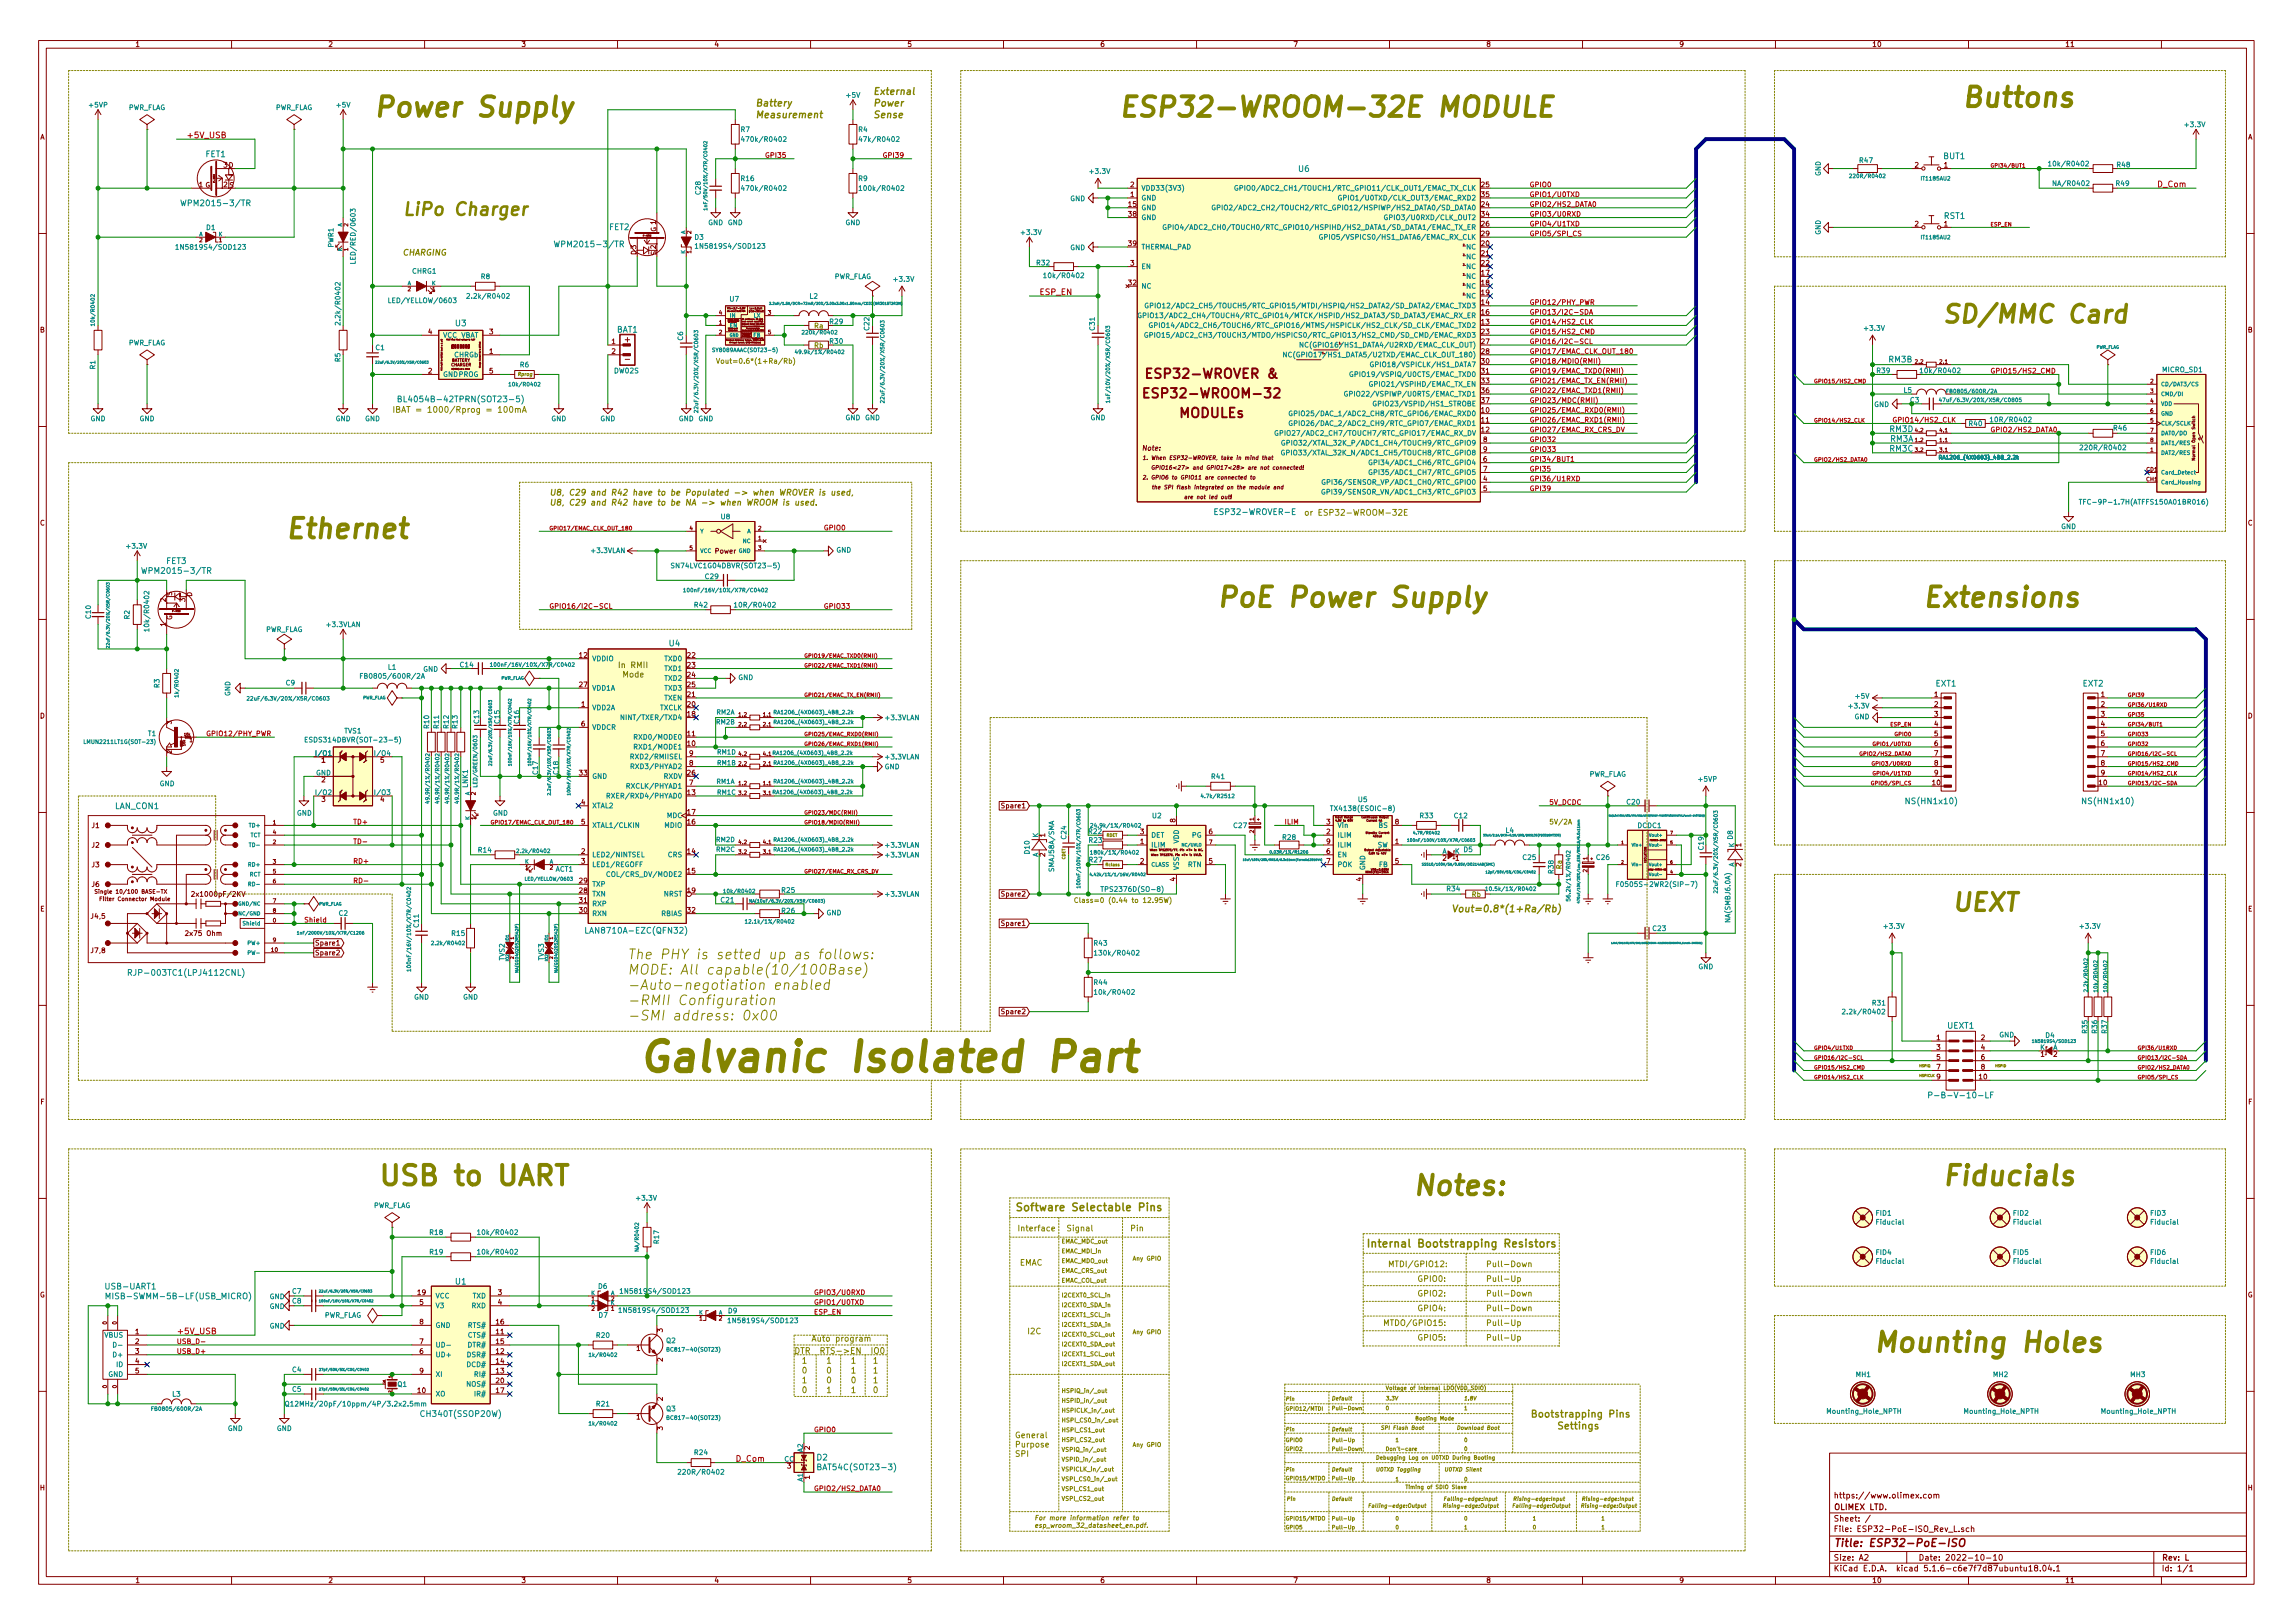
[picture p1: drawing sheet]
<svg xmlns="http://www.w3.org/2000/svg" width="297mm" height="210mm" viewBox="0 0 297 210" stroke-linecap="round" stroke-linejoin="round" font-family="sans-serif">
<defs><g id="words">
<text font-size="5.3" fill="#848400" x="82.5" y="138.8">Galvanic Isolated Part</text>
<g font-size="3.5" fill="#848400">
<text x="48.3" y="15.1">Power Supply</text>
<text x="144.8" y="15.1">ESP32-WROOM-32E MODULE</text>
<text x="254" y="13.9">Buttons</text>
<text x="36.8" y="69.8">Ethernet</text>
<text x="157.5" y="78.6">PoE Power Supply</text>
<text x="248.9" y="78.6">Extensions</text>
<text x="48.9" y="153.6">USB to UART</text>
<text x="182.9" y="154.8">Notes:</text>
<text x="251.5" y="153.6">Fiducials</text>
<text x="242.6" y="175.2">Mounting Holes</text>
</g>
<g font-size="3.2" fill="#848400">
<text x="251.5" y="41.8">SD/MMC Card</text>
<text x="252.7" y="118">UEXT</text>
</g>
<text font-size="2.3" fill="#848400" x="52.1" y="27.9">LiPo Charger</text>
<g font-size="1.8" fill="#848400">
<text x="81.3" y="124.3">The PHY is setted up as follows:</text>
<text x="81.3" y="126.3">MODE: All capable(10/100Base)</text>
<text x="81.3" y="128.2">-Auto-negotiation enabled</text>
<text x="81.3" y="130.2">-RMII Configuration</text>
<text x="81.3" y="132.2">-SMI address: 0x00</text>
</g>
<g font-size="1.7" fill="#840000">
<text x="149.2" y="51.6">ESP32-WROOM-32</text>
<text x="149.2" y="49">ESP32-WROVER &amp;</text>
<text x="152.7" y="54.1">MODULEs</text>
</g>
<g font-size="1.4" fill="#848400">
<text x="131.4" y="156.9">Software Selectable Pins</text>
<text x="176.9" y="161.6">Internal Bootstrapping Resistors</text>
</g>
<text font-size="1.4" fill="#840000" x="237.5" y="200.4">Title: ESP32-PoE-ISO</text>
<g font-size="1.3" fill="#848400">
<text x="198.2" y="183.6">Bootstrapping Pins</text>
<text x="199.9" y="185.2">Settings</text>
</g>
<g font-size="1.2" fill="#848400">
<text x="97.8" y="13.8">Battery</text>
<text x="97.8" y="15.3">Measurement</text>
<text x="113" y="12.3">External</text>
<text x="113" y="13.8">Power</text>
<text x="113" y="15.3">Sense</text>
<text x="188" y="118.2">Vout=0.8*(1+Ra/Rb)</text>
</g>
<g font-size="1.1" fill="#c20000">
<text x="24.1" y="17.9">+5V_USB</text>
<text x="279.4" y="24.3">D_Com</text>
<text x="134.6" y="38.2">ESP_EN</text>
<text x="22.9" y="172.8">+5V_USB</text>
<text x="95.2" y="189.4">D_Com</text>
</g>
<g font-size="1.1" fill="#008484">
<text x="26.6" y="20.4">FET1</text>
<text x="168.2" y="22.3">U6</text>
<text x="251.8" y="20.6">BUT1</text>
<text x="24.1" y="26.7">WPM2015-3/TR</text>
<text x="78.9" y="29.8">FET2</text>
<text x="251.8" y="28.4">RST1</text>
<text x="72.5" y="32">WPM2015-3/TR</text>
<text x="59" y="42.3">U3</text>
<text x="79.9" y="43.1">BAT1</text>
<text x="244.7" y="46.9">RM3B</text>
<text x="244.8" y="56">RM3D</text>
<text x="244.8" y="58.5">RM3C</text>
<text x="244.9" y="57.2">RM3A</text>
<text x="157.8" y="66.7">ESP32-WROVER-E</text>
<text x="19.1" y="74.3">WPM2015-3/TR</text>
<text x="21.6" y="73.1">FET3</text>
<text x="86.7" y="83.7">U4</text>
<text x="250.8" y="88.9">EXT1</text>
<text x="269.8" y="88.9">EXT2</text>
<text x="14.9" y="104.8">LAN_CON1</text>
<text x="247.2" y="104.2">NS(HN1x10)</text>
<text x="270" y="104.2">NS(HN1x10)</text>
<text x="76.5" y="120.9">LAN8710A-EZC(QFN32)</text>
<text x="17.4" y="126.4">RJP-003TC1(LPJ4112CNL)</text>
<text x="252.3" y="133.3">UEXT1</text>
<text x="251" y="142.3">P-B-V-10-LF</text>
<text x="13.8" y="167">USB-UART1</text>
<text x="59" y="166.4">U1</text>
<text x="14.7" y="168.3">MISB-SWMM-5B-LF(USB_MICRO)</text>
<text x="54.8" y="183.5">CH340T(SSOP20W)</text>
<text x="105.8" y="189.2">D2</text>
<text x="106.4" y="190.5">BAT54C(SOT23-3)</text>
</g>
<g font-size="1.1" fill="#848400">
<text x="52.1" y="33.1">CHARGING</text>
<text x="50.8" y="53.5">IBAT = 1000/Rprog = 100mA</text>
<text x="52.7" y="52.1">BL4054B-42TPRN(SOT23-5)</text>
<text x="71.1" y="64.2">U8, C29 and R42 have to be Populated -&gt; when WROVER is used,</text>
<text x="71.1" y="65.5">U8, C29 and R42 have to be NA -&gt; when WROOM is used.</text>
<text x="168.9" y="66.8">or ESP32-WROOM-32E</text>
<text x="105.1" y="173.8">Auto program</text>
<text x="102.9" y="175.4">DTR RTS-&gt;EN IO0</text>
<text x="103.8" y="179.2">1</text>
<text x="103.8" y="176.7">1</text>
<text x="103.8" y="177.9">0</text>
<text x="107" y="177.9">0</text>
<text x="107" y="179.2">0</text>
<text x="107" y="176.7">1</text>
<text x="110.2" y="177.9">1</text>
<text x="110.2" y="179.2">0</text>
<text x="110.2" y="176.7">1</text>
<text x="113" y="177.9">1</text>
<text x="113" y="179.2">1</text>
<text x="113" y="176.7">1</text>
<text x="103.8" y="180.5">0</text>
<text x="107" y="180.5">1</text>
<text x="110.2" y="180.5">1</text>
<text x="113" y="180.5">0</text>
</g>
<g font-size="1.1" fill="#840000">
<text x="81" y="44.3">+</text>
<text x="81.1" y="46.9">-</text>
</g>
<g font-size="1" fill="#848400">
<text x="80" y="86.5">In RMII</text>
<text x="80.3" y="87.8">Mode</text>
<text x="131.8" y="159.5">Interface</text>
<text x="138.1" y="159.5">Signal</text>
<text x="146.4" y="159.5">Pin</text>
<text x="132.1" y="164">EMAC</text>
<text x="179.8" y="164.1">MTDI/GPIO12:</text>
<text x="183.6" y="166">GPIO0:</text>
<text x="183.6" y="168">GPIO2:</text>
<text x="192.5" y="168">Pull-Down</text>
<text x="192.5" y="166">Pull-Up</text>
<text x="192.5" y="164.1">Pull-Down</text>
<text x="133" y="172.8">I2C</text>
<text x="179.1" y="171.8">MTDO/GPIO15:</text>
<text x="183.6" y="173.7">GPIO5:</text>
<text x="183.6" y="169.9">GPIO4:</text>
<text x="192.5" y="169.9">Pull-Down</text>
<text x="192.5" y="171.8">Pull-Up</text>
<text x="192.5" y="173.7">Pull-Up</text>
<text x="131.4" y="186.3">General</text>
<text x="131.4" y="187.5">Purpose</text>
<text x="131.4" y="188.7">SPI</text>
</g>
<g font-size="1" fill="#840000">
<text x="237.5" y="197.1">Sheet: /</text>
<text x="237.5" y="195.6">OLIMEX LTD.</text>
<text x="237.5" y="194.1">https://www.olimex.com</text>
<text x="237.5" y="203.6">KiCad E.D.A. kicad 5.1.6-c6e7f7d87ubuntu18.04.1</text>
<text x="237.5" y="202.2">Size: A2</text>
<text x="237.5" y="198.5">File: ESP32-PoE-ISO_Rev_L.sch</text>
<text x="248.5" y="202.2">Date: 2022-10-10</text>
<text x="280" y="202.2">Rev: L</text>
<text x="280" y="203.6">Id: 1/1</text>
</g>
<g font-size=".9" fill="#840000">
<text x="17.5" y="6.1">1</text>
<text x="42.5" y="6.1">2</text>
<text x="67.5" y="6.1">3</text>
<text x="92.5" y="6.1">4</text>
<text x="117.5" y="6.1">5</text>
<text x="142.5" y="6.1">6</text>
<text x="167.5" y="6.1">7</text>
<text x="192.5" y="6.1">8</text>
<text x="217.5" y="6.1">9</text>
<text x="242.5" y="6.1">10</text>
<text x="267.5" y="6.1">11</text>
<text x="5.2" y="18.1">A</text>
<text x="29" y="21.7">3 D</text>
<text x="248.1" y="21.7">2</text>
<text x="251.8" y="21.7">1</text>
<text x="291.2" y="18.1">A</text>
<text x="25.8" y="24.3">1 G</text>
<text x="29" y="24.3">2 S</text>
<text x="146.2" y="26.8">15</text>
<text x="146.2" y="28.1">38</text>
<text x="146.4" y="25.5">1</text>
<text x="146.4" y="24.3">2</text>
<text x="191.9" y="26.8">24</text>
<text x="191.9" y="24.3">25</text>
<text x="191.9" y="29.3">26</text>
<text x="191.9" y="28.1">34</text>
<text x="191.9" y="25.5">35</text>
<text x="248.1" y="29.3">2</text>
<text x="251.8" y="29.3">1</text>
<text x="82.4" y="33" transform="rotate(-90 82.4 33)">D 3</text>
<text x="85" y="30.1" transform="rotate(-90 85 30.1)">G 1</text>
<text x="85" y="33.1" transform="rotate(-90 85 33.1)">S 2</text>
<text x="146.2" y="31.9">39</text>
<text x="146.4" y="34.4">3</text>
<text x="191.9" y="35.7">17</text>
<text x="191.9" y="31.9">20</text>
<text x="191.9" y="33.1">21</text>
<text x="191.9" y="34.4">22</text>
<text x="191.9" y="30.6">29</text>
<text x="146.2" y="37">32</text>
<text x="191.9" y="39.5">14</text>
<text x="191.9" y="40.8">16</text>
<text x="191.9" y="37">18</text>
<text x="191.9" y="38.2">19</text>
<text x="5.2" y="43.1">B</text>
<text x="55.5" y="43.3">4</text>
<text x="63.4" y="45.8">1</text>
<text x="63.4" y="43.3">3</text>
<text x="79.2" y="44.6">1</text>
<text x="79.2" y="45.8">2</text>
<text x="191.9" y="42">13</text>
<text x="191.9" y="43.3">23</text>
<text x="191.9" y="44.6">27</text>
<text x="191.9" y="45.8">28</text>
<text x="191.9" y="47.1">30</text>
<text x="291.2" y="43.1">B</text>
<text x="55.5" y="48.4">2</text>
<text x="63.4" y="48.4">5</text>
<text x="191.9" y="53.5">10</text>
<text x="191.9" y="48.4">31</text>
<text x="191.9" y="49.7">33</text>
<text x="191.9" y="50.9">36</text>
<text x="191.9" y="52.2">37</text>
<text x="148.1" y="58.4">Note:</text>
<text x="191.9" y="54.7">11</text>
<text x="191.9" y="56">12</text>
<text x="192.2" y="59.8">6</text>
<text x="192.2" y="57.3">8</text>
<text x="192.2" y="58.5">9</text>
<text x="192.2" y="62.4">4</text>
<text x="192.2" y="63.6">5</text>
<text x="192.2" y="61.1">7</text>
<text x="5.2" y="68.1">C</text>
<text x="92.7" y="71.7">Power</text>
<text x="291.2" y="68.1">C</text>
<text x="21.5" y="78" transform="rotate(-90 21.5 78)">2</text>
<text x="22.3" y="77.2" transform="rotate(-90 22.3 77.2)">S</text>
<text x="24" y="78" transform="rotate(-90 24 78)">3</text>
<text x="24.9" y="77.3" transform="rotate(-90 24.9 77.3)">D</text>
<text x="21.5" y="81.1" transform="rotate(-90 21.5 81.1)">1</text>
<text x="22.3" y="80.3" transform="rotate(-90 22.3 80.3)">G</text>
<text x="75.1" y="85.2">12</text>
<text x="75.1" y="89">27</text>
<text x="89.1" y="85.2">22</text>
<text x="89.1" y="86.5">23</text>
<text x="89.1" y="87.8">24</text>
<text x="89.1" y="89">25</text>
<text x="5.2" y="93.1">D</text>
<text x="75.3" y="91.6">1</text>
<text x="75.3" y="94.1">6</text>
<text x="89.1" y="95.4">11</text>
<text x="89.1" y="92.8">18</text>
<text x="89.1" y="91.6">20</text>
<text x="89.1" y="90.3">21</text>
<text x="250.6" y="90.3">1</text>
<text x="250.6" y="91.6">2</text>
<text x="250.6" y="92.8">3</text>
<text x="250.6" y="94.1">4</text>
<text x="250.6" y="95.4">5</text>
<text x="272.2" y="90.3">1</text>
<text x="272.2" y="91.6">2</text>
<text x="272.2" y="92.8">3</text>
<text x="272.2" y="94.1">4</text>
<text x="272.2" y="95.4">5</text>
<text x="291.2" y="93.1">D</text>
<text x="41.7" y="98.8">1</text>
<text x="41.7" y="101.3">2</text>
<text x="49.3" y="98.8">5</text>
<text x="75.1" y="100.5">33</text>
<text x="89.1" y="96.6">10</text>
<text x="89.1" y="100.5">26</text>
<text x="89.3" y="101.7">7</text>
<text x="89.3" y="99.2">8</text>
<text x="89.3" y="97.9">9</text>
<text x="250.3" y="101.7">10</text>
<text x="250.6" y="96.6">6</text>
<text x="250.6" y="97.9">7</text>
<text x="250.6" y="99.2">8</text>
<text x="250.6" y="100.5">9</text>
<text x="271.9" y="101.7">10</text>
<text x="272.2" y="96.6">6</text>
<text x="272.2" y="97.9">7</text>
<text x="272.2" y="99.2">8</text>
<text x="272.2" y="100.5">9</text>
<text x="11.9" y="107.3">J1</text>
<text x="41.7" y="103.9">3</text>
<text x="49.3" y="103.9">4</text>
<text x="75.3" y="104.3">4</text>
<text x="75.3" y="106.8">5</text>
<text x="89.1" y="103">13</text>
<text x="89.1" y="106.8">16</text>
<text x="89.1" y="105.5">17</text>
<text x="130" y="104.7">Spare1</text>
<text x="152.3" y="106.5" transform="rotate(-90 152.3 106.5)">8</text>
<text x="171.8" y="106.8">3</text>
<text x="180.7" y="106.8">8</text>
<text x="11.9" y="109.8">J2</text>
<text x="11.9" y="112.4">J3</text>
<text x="75.3" y="110.6">2</text>
<text x="75.3" y="111.9">3</text>
<text x="89.1" y="110.6">14</text>
<text x="89.1" y="113.2">15</text>
<text x="135.4" y="111" transform="rotate(-90 135.4 111)">2</text>
<text x="135.4" y="108.4" transform="rotate(-90 135.4 108.4)">1</text>
<text x="147.7" y="109.3">1</text>
<text x="147.7" y="111.9">2</text>
<text x="147.7" y="108.1">3</text>
<text x="156.6" y="111.9">5</text>
<text x="156.6" y="108.1">6</text>
<text x="171.8" y="108.1">2</text>
<text x="171.8" y="110.6">6</text>
<text x="171.8" y="111.9">7</text>
<text x="171.8" y="109.3">9</text>
<text x="180.7" y="109.3">1</text>
<text x="180.7" y="111.9">5</text>
<text x="186.9" y="111.5">2</text>
<text x="188.5" y="111.5">1</text>
<text x="225.6" y="112.2" transform="rotate(-90 225.6 112.2)">2</text>
<text x="225.6" y="109.7" transform="rotate(-90 225.6 109.7)">1</text>
<text x="5.2" y="118.1">E</text>
<text x="11.8" y="119">J4,5</text>
<text x="11.9" y="114.9">J6</text>
<text x="25.3" y="116.2">2x1000pF/2KV</text>
<text x="75.1" y="115.7">28</text>
<text x="75.1" y="114.4">29</text>
<text x="75.1" y="118.2">30</text>
<text x="75.1" y="117">31</text>
<text x="89.1" y="115.7">19</text>
<text x="89.1" y="118.2">32</text>
<text x="130" y="116.1">Spare2</text>
<text x="130" y="119.9">Spare1</text>
<text x="152.3" y="114.2" transform="rotate(-90 152.3 114.2)">4</text>
<text x="176.4" y="114.2" transform="rotate(-90 176.4 114.2)">4</text>
<text x="291.2" y="118.1">E</text>
<text x="11.8" y="123.5">J7,8</text>
<text x="24.2" y="121.2">2x75 Ohm</text>
<text x="40.8" y="122.5">Spare1</text>
<text x="40.8" y="123.8">Spare2</text>
<text x="130" y="131.4">Spare2</text>
<text x="250.9" y="134.7">1</text>
<text x="250.9" y="136">3</text>
<text x="250.9" y="137.3">5</text>
<text x="256.6" y="134.7">2</text>
<text x="256.6" y="136">4</text>
<text x="256.6" y="137.3">6</text>
<text x="264.4" y="136.9">1</text>
<text x="266" y="136.9">2</text>
<text x="5.2" y="143.1">F</text>
<text x="250.9" y="138.6">7</text>
<text x="250.9" y="139.8">9</text>
<text x="256.4" y="139.8">10</text>
<text x="256.6" y="138.6">8</text>
<text x="291.2" y="143.1">F</text>
<text x="54.1" y="167.8">19</text>
<text x="64.5" y="167.8">3</text>
<text x="5.2" y="168.1">G</text>
<text x="17.5" y="172.8">1</text>
<text x="54.4" y="169">5</text>
<text x="54.4" y="171.6">8</text>
<text x="64.3" y="172.8">11</text>
<text x="64.3" y="171.6">16</text>
<text x="64.5" y="169">4</text>
<text x="85.9" y="172.6" transform="rotate(-90 85.9 172.6)">3</text>
<text x="291.2" y="168.1">G</text>
<text x="17.5" y="174.1">2</text>
<text x="17.5" y="175.4">3</text>
<text x="17.5" y="176.7">4</text>
<text x="17.5" y="177.9">5</text>
<text x="54.4" y="175.4">6</text>
<text x="54.4" y="174.1">7</text>
<text x="54.4" y="177.9">9</text>
<text x="64.3" y="175.4">12</text>
<text x="64.3" y="177.9">13</text>
<text x="64.3" y="176.7">14</text>
<text x="64.3" y="174.1">15</text>
<text x="64.3" y="179.2">20</text>
<text x="82.5" y="175">1</text>
<text x="85.9" y="176.4" transform="rotate(-90 85.9 176.4)">2</text>
<text x="54.1" y="180.5">10</text>
<text x="64.3" y="180.5">17</text>
<text x="82.5" y="183.9">1</text>
<text x="85.9" y="185.3" transform="rotate(-90 85.9 185.3)">3</text>
<text x="85.9" y="181.5" transform="rotate(-90 85.9 181.5)">2</text>
<text x="102" y="190.2">3</text>
<text x="104.9" y="191.6" transform="rotate(-90 104.9 191.6)">1</text>
<text x="104.9" y="187.8" transform="rotate(-90 104.9 187.8)">2</text>
<text x="5.2" y="193.1">H</text>
<text x="291.2" y="193.1">H</text>
<text x="17.5" y="205.1">1</text>
<text x="42.5" y="205.1">2</text>
<text x="67.5" y="205.1">3</text>
<text x="92.5" y="205.1">4</text>
<text x="117.5" y="205.1">5</text>
<text x="142.5" y="205.1">6</text>
<text x="167.5" y="205.1">7</text>
<text x="192.5" y="205.1">8</text>
<text x="217.5" y="205.1">9</text>
<text x="242.5" y="205.1">10</text>
<text x="267.5" y="205.1">11</text>
</g>
<g font-size=".9" fill="#008484">
<text x="11.6" y="13.9">+5VP</text>
<text x="16.6" y="14.3">PWR_FLAG</text>
<text x="35.6" y="14.3">PWR_FLAG</text>
<text x="43.6" y="13.9">+5V</text>
<text x="96" y="17.1">R7</text>
<text x="109.7" y="12.7">+5V</text>
<text x="111.2" y="17.1">R4</text>
<text x="283.1" y="16.5">+3.3V</text>
<text x="96" y="23.5">R16</text>
<text x="96.5" y="18.4">470k/R0402</text>
<text x="111.2" y="23.5">R9</text>
<text x="111.7" y="18.4">47k/R0402</text>
<text x="141.3" y="22.5">+3.3V</text>
<text x="235.9" y="22.8" transform="rotate(-90 235.9 22.8)">GND</text>
<text x="240.9" y="21.1">R47</text>
<text x="265.8" y="21.5">10k/R0402</text>
<text x="274.3" y="21.7">R48</text>
<text x="26.7" y="29.8">D1</text>
<text x="90.8" y="25.2" transform="rotate(-90 90.8 25.2)">C28</text>
<text x="91.7" y="29.2">GND GND</text>
<text x="96.5" y="24.7">470k/R0402</text>
<text x="109.5" y="29.2">GND</text>
<text x="111.8" y="24.7">100k/R0402</text>
<text x="138.6" y="26.1">GND</text>
<text x="147.8" y="26">GND</text>
<text x="147.8" y="27.2">GND</text>
<text x="147.8" y="24.7">VDD33(3V3)</text>
<text x="147.8" y="28.5">GND</text>
<text x="153.9" y="29.8">GPIO4/ADC2_CH0/TOUCH0/RTC_GPIO10/HSPIHD/HS2_DATA1/SD_DATA1/EMAC_TX_ER</text>
<text x="160" y="27.2">GPIO2/ADC2_CH2/TOUCH2/RTC_GPIO12/HSPIWP/HS2_DATA0/SD_DATA0</text>
<text x="162.3" y="24.7">GPIO0/ADC2_CH1/TOUCH1/RTC_GPIO11/CLK_OUT1/EMAC_TX_CLK</text>
<text x="174.8" y="26">GPIO1/U0TXD/CLK_OUT3/EMAC_RXD2</text>
<text x="180.4" y="28.5">GPIO3/U0RXD/CLK_OUT2</text>
<text x="266.2" y="24.1">NA/R0402</text>
<text x="274.1" y="24.1">R49</text>
<text x="23.4" y="32.3">1N5819S4/SOD123</text>
<text x="43.2" y="32.1" transform="rotate(-90 43.2 32.1)">PWR1</text>
<text x="46.1" y="33.7" transform="rotate(-90 46.1 33.7)">LED/RED/0603</text>
<text x="53.4" y="35.5">CHRG1</text>
<text x="90" y="31.1">D3</text>
<text x="90.7" y="32.2">1N5819S4/SOD123</text>
<text x="132.4" y="30.4">+3.3V</text>
<text x="134.3" y="34.4">R32</text>
<text x="138.6" y="32.4">GND</text>
<text x="147.8" y="34.9">EN</text>
<text x="147.8" y="32.3">THERMAL_PAD</text>
<text x="172.3" y="31">GPIO5/VSPICS0/HS1_DATA6/EMAC_RX_CLK</text>
<text x="190" y="32.3">NC</text>
<text x="190" y="33.6">NC</text>
<text x="190" y="34.9">NC</text>
<text x="235.9" y="30.4" transform="rotate(-90 235.9 30.4)">GND</text>
<text x="44.1" y="41.6" transform="rotate(-90 44.1 41.6)">2.2k/R0402</text>
<text x="50.7" y="39.3">LED/YELLOW/0603</text>
<text x="60.9" y="38.7">2.2k/R0402</text>
<text x="62.3" y="36.2">R8</text>
<text x="94.6" y="39.1">U7</text>
<text x="104.9" y="38.7">L2</text>
<text x="107.5" y="42">R29</text>
<text x="108" y="36.2">PWR_FLAG</text>
<text x="115.9" y="36.5">+3.3V</text>
<text x="135.6" y="36">10k/R0402</text>
<text x="147.8" y="37.4">NC</text>
<text x="151.2" y="41.2">GPIO13/ADC2_CH4/TOUCH4/RTC_GPIO14/MTCK/HSPID/HS2_DATA3/SD_DATA3/EMAC_RX_ER</text>
<text x="152.2" y="39.9">GPIO12/ADC2_CH5/TOUCH5/RTC_GPIO15/MTDI/HSPIQ/HS2_DATA2/SD_DATA2/EMAC_TXD3</text>
<text x="190" y="36.1">NC</text>
<text x="190" y="37.4">NC</text>
<text x="190" y="38.7">NC</text>
<text x="12.3" y="47.8" transform="rotate(-90 12.3 47.8)">R1</text>
<text x="16.6" y="44.7">PWR_FLAG</text>
<text x="44.1" y="46.9" transform="rotate(-90 44.1 46.9)">R5</text>
<text x="48.7" y="45.4">C1</text>
<text x="57.4" y="43.7">VCC VBAT</text>
<text x="58.9" y="46.3">CHRGb</text>
<text x="67.4" y="47.6">R6</text>
<text x="88.5" y="44.1" transform="rotate(-90 88.5 44.1)">C6</text>
<text x="107.5" y="44.5">R30</text>
<text x="112.6" y="42.8" transform="rotate(-90 112.6 42.8)">C22</text>
<text x="141.8" y="42.8" transform="rotate(-90 141.8 42.8)">C31</text>
<text x="152.5" y="43.7">GPIO15/ADC2_CH3/TOUCH3/MTDO/HSPICS0/RTC_GPIO13/HS2_CMD/SD_CMD/EMAC_RXD3</text>
<text x="152.9" y="42.5">GPIO14/ADC2_CH6/TOUCH6/RTC_GPIO16/MTMS/HSPICLK/HS2_CLK/SD_CLK/EMAC_TXD2</text>
<text x="168.2" y="46.3">NC(GPIO17/HS1_DATA5/U2TXD/EMAC_CLK_OUT_180)</text>
<text x="170" y="45">NC(GPIO16/HS1_DATA4/U2RXD/EMAC_CLK_OUT)</text>
<text x="178.6" y="47.6">GPIO18/VSPICLK/HS1_DATA7</text>
<text x="241.6" y="42.8">+3.3V</text>
<text x="57.4" y="48.8">GNDPROG</text>
<text x="79.6" y="48.4">DW02S</text>
<text x="169" y="53.9">GPIO25/DAC_1/ADC2_CH8/RTC_GPIO6/EMAC_RXD0</text>
<text x="175.6" y="51.4">GPIO22/VSPIWP/U0RTS/EMAC_TXD1</text>
<text x="176.4" y="48.8">GPIO19/VSPIQ/U0CTS/EMAC_TXD0</text>
<text x="178.3" y="50.1">GPIO21/VSPIHD/EMAC_TX_EN</text>
<text x="179" y="52.6">GPIO23/VSPID/HS1_STROBE</text>
<text x="242.8" y="52.7">GND</text>
<text x="243.2" y="48.3">R39</text>
<text x="246.6" y="50.9">L5</text>
<text x="247.5" y="52.2">C3</text>
<text x="249.2" y="48.3">10k/R0402</text>
<text x="280.1" y="48.2">MICRO_SD1</text>
<text x="11.7" y="54.6">GND</text>
<text x="18.1" y="54.6">GND</text>
<text x="43.5" y="54.6">GND</text>
<text x="47.3" y="54.6">GND</text>
<text x="71.4" y="54.6">GND</text>
<text x="77.8" y="54.6">GND</text>
<text x="87.9" y="54.6">GND GND</text>
<text x="109.5" y="54.4">GND GND</text>
<text x="141.3" y="54.4">GND</text>
<text x="167.2" y="56.4">GPIO27/ADC2_CH7/TOUCH7/RTC_GPIO17/EMAC_RX_DV</text>
<text x="168.2" y="59">GPIO33/XTAL_32K_N/ADC1_CH5/TOUCH8/RTC_GPIO8</text>
<text x="168.3" y="57.7">GPIO32/XTAL_32K_P/ADC1_CH4/TOUCH9/RTC_GPIO9</text>
<text x="169" y="55.2">GPIO26/DAC_2/ADC2_CH9/RTC_GPIO7/EMAC_RXD1</text>
<text x="255.1" y="55.2">R40</text>
<text x="258.2" y="54.7">10R/R0402</text>
<text x="269.9" y="58.3">220R/R0402</text>
<text x="273.8" y="55.8">R46</text>
<text x="172.9" y="64.1">GPI39/SENSOR_VN/ADC1_CH3/RTC_GPIO3</text>
<text x="172.9" y="62.8">GPI36/SENSOR_VP/ADC1_CH0/RTC_GPIO0</text>
<text x="178.6" y="60.3">GPI34/ADC1_CH6/RTC_GPIO4</text>
<text x="178.6" y="61.5">GPI35/ADC1_CH7/RTC_GPIO5</text>
<text x="270.4" y="65.4">TFC-9P-1.7H(ATFFS150A01BR016)</text>
<text x="16.5" y="71.1">+3.3V</text>
<text x="76.7" y="71.6">+3.3VLAN</text>
<text x="93.4" y="67.3">U8</text>
<text x="108.3" y="71.6">GND</text>
<text x="267" y="68.5">GND</text>
<text x="87.6" y="73.6">SN74LVC1G04DBVR(SOT23-5)</text>
<text x="91.4" y="75">C29</text>
<text x="11.8" y="80.1" transform="rotate(-90 11.8 80.1)">C10</text>
<text x="16.8" y="80.2" transform="rotate(-90 16.8 80.2)">R2</text>
<text x="19.3" y="81.4" transform="rotate(-90 19.3 81.4)">10k/R0402</text>
<text x="34.4" y="81.9">PWR_FLAG</text>
<text x="42.4" y="81.2">+3.3VLAN</text>
<text x="90" y="78.7">R42</text>
<text x="95.6" y="78.7">10R/R0402</text>
<text x="20.7" y="89.1" transform="rotate(-90 20.7 89.1)">R3</text>
<text x="37.1" y="88.8">C9</text>
<text x="47.4" y="87.9">FB0805/600R/2A</text>
<text x="50.3" y="86.8">L1</text>
<text x="54.8" y="87">GND</text>
<text x="59.6" y="86.4">C14</text>
<text x="76.7" y="85.7">VDDIO</text>
<text x="76.7" y="89.5">VDD1A</text>
<text x="86.2" y="85.7">TXD0</text>
<text x="86.2" y="86.9">TXD1</text>
<text x="86.2" y="88.2">TXD2</text>
<text x="86.2" y="89.5">TXD3</text>
<text x="95.6" y="88.1">GND</text>
<text x="19.2" y="95.4">T1</text>
<text x="29.8" y="90.2" transform="rotate(-90 29.8 90.2)">GND</text>
<text x="44.6" y="95">TVS1</text>
<text x="55.6" y="94.3" transform="rotate(-90 55.6 94.3)">R10</text>
<text x="56.9" y="94.3" transform="rotate(-90 56.9 94.3)">R11</text>
<text x="58.1" y="94.3" transform="rotate(-90 58.1 94.3)">R12</text>
<text x="59.3" y="94.3" transform="rotate(-90 59.3 94.3)">R13</text>
<text x="62.1" y="93.7" transform="rotate(-90 62.1 93.7)">C13</text>
<text x="64.7" y="93.7" transform="rotate(-90 64.7 93.7)">C15</text>
<text x="67.3" y="93.7" transform="rotate(-90 67.3 93.7)">C16</text>
<text x="76.7" y="92">VDD2A</text>
<text x="76.7" y="94.5">VDDCR</text>
<text x="81.2" y="93.3">NINT/TXER/TXD4</text>
<text x="82.7" y="95.8">RXD0/MODE0</text>
<text x="85.5" y="92">TXCLK</text>
<text x="86.1" y="90.7">TXEN</text>
<text x="114.8" y="93.3">+3.3VLAN</text>
<text x="239.6" y="91.8">+3.3V</text>
<text x="240.2" y="93.2">GND</text>
<text x="240.4" y="90.5">+5V</text>
<text x="20.7" y="101.8">GND</text>
<text x="40.3" y="96.2">ESDS314DBVR(SOT-23-5)</text>
<text x="40.9" y="100.5">GND</text>
<text x="41.1" y="97.9">I/O1</text>
<text x="48.7" y="97.9">I/O4</text>
<text x="69.7" y="100.3" transform="rotate(-90 69.7 100.3)">C17</text>
<text x="72.4" y="100.3" transform="rotate(-90 72.4 100.3)">C18</text>
<text x="76.7" y="100.9">GND</text>
<text x="82.2" y="99.6">RXD3/PHYAD2</text>
<text x="82.2" y="98.4">RXD2/RMIISEL</text>
<text x="82.7" y="97.1">RXD1/MODE1</text>
<text x="86" y="100.9">RXDV</text>
<text x="114.6" y="99.7">GND</text>
<text x="114.8" y="98.4">+3.3VLAN</text>
<text x="157" y="100.9">R41</text>
<text x="205.8" y="100.6">PWR_FLAG</text>
<text x="220.1" y="101.3">+5VP</text>
<text x="38.5" y="105.7">GND</text>
<text x="41.1" y="103">I/O2</text>
<text x="48.7" y="103">I/O3</text>
<text x="60.6" y="102" transform="rotate(-90 60.6 102)">LNK1</text>
<text x="63.9" y="105.7">GND</text>
<text x="76.7" y="104.7">XTAL2</text>
<text x="76.7" y="107.2">XTAL1/CLKIN</text>
<text x="79.5" y="103.4">RXER/RXD4/PHYAD0</text>
<text x="81.5" y="102.2">RXCLK/PHYAD1</text>
<text x="86.1" y="107.2">MDIO</text>
<text x="86.4" y="106">MDC</text>
<text x="149.3" y="106">U2</text>
<text x="159.8" y="107.3">C27</text>
<text x="172.9" y="105.1">TX4138(ESOIC-8)</text>
<text x="173.2" y="107.2">Vin</text>
<text x="176" y="103.9">U5</text>
<text x="178.6" y="107.2">BS</text>
<text x="184" y="106">R33</text>
<text x="188.4" y="106">C12</text>
<text x="195.1" y="107.9">L4</text>
<text x="210.8" y="104.2">C20</text>
<text x="212.2" y="107.3">DCDC1</text>
<text x="62" y="110.4">R14</text>
<text x="72" y="112.9">ACT1</text>
<text x="76.7" y="111.1">LED2/NINTSEL</text>
<text x="76.7" y="112.3">LED1/REGOFF</text>
<text x="79.3" y="113.6">COL/CRS_DV/MODE2</text>
<text x="86.6" y="111.1">CRS</text>
<text x="114.8" y="111.1">+3.3VLAN</text>
<text x="114.8" y="109.8">+3.3VLAN</text>
<text x="133.4" y="110.6" transform="rotate(-90 133.4 110.6)">D10</text>
<text x="134.5" y="111.1" transform="rotate(-90 134.5 111.1)">A</text>
<text x="134.5" y="108.5" transform="rotate(-90 134.5 108.5)">K</text>
<text x="136.6" y="112.8" transform="rotate(-90 136.6 112.8)">SMAJ58A/SMA</text>
<text x="138.1" y="108.7" transform="rotate(-90 138.1 108.7)">C24</text>
<text x="149.1" y="109.8">ILIM</text>
<text x="149.1" y="108.5">DET</text>
<text x="152.7" y="112.8" transform="rotate(-90 152.7 112.8)">VSS</text>
<text x="152.7" y="109.3" transform="rotate(-90 152.7 109.3)">VDD</text>
<text x="153.9" y="112.3">RTN</text>
<text x="154.4" y="108.5">PG</text>
<text x="166.2" y="108.8">R28</text>
<text x="173.2" y="108.5">ILIM</text>
<text x="173.2" y="111.1">EN</text>
<text x="173.2" y="112.3">POK</text>
<text x="173.2" y="109.8">ILIM</text>
<text x="176.8" y="112.8" transform="rotate(-90 176.8 112.8)">GND</text>
<text x="178.4" y="109.8">SW</text>
<text x="178.7" y="112.3">FB</text>
<text x="186.8" y="110.6">A</text>
<text x="188.5" y="110.6">K</text>
<text x="189.6" y="110.4">D5</text>
<text x="197.3" y="111.4">C25</text>
<text x="201.3" y="113.1" transform="rotate(-90 201.3 113.1)">R38</text>
<text x="206.8" y="111.4">C26</text>
<text x="224.7" y="112.3" transform="rotate(-90 224.7 112.3)">A</text>
<text x="224.7" y="109.8" transform="rotate(-90 224.7 109.8)">K D8</text>
<text x="43.9" y="118.6">C2</text>
<text x="76.7" y="116.1">TXN</text>
<text x="76.7" y="114.9">TXP</text>
<text x="76.7" y="118.7">RXN</text>
<text x="76.7" y="117.4">RXP</text>
<text x="85.7" y="118.7">RBIAS</text>
<text x="86" y="116.1">NRST</text>
<text x="93.4" y="116.9">C21</text>
<text x="101.3" y="115.7">R25</text>
<text x="101.3" y="118.3">R26</text>
<text x="107.1" y="118.6">GND</text>
<text x="114.8" y="116.2">+3.3VLAN</text>
<text x="143.2" y="115.5">TPS2376D(SO-8)</text>
<text x="187.5" y="115.5">R34</text>
<text x="210.3" y="114.9">F0505S-2WR2(SIP-7)</text>
<text x="224.2" y="119.4" transform="rotate(-90 224.2 119.4)">NA(SMBJ6.0A)</text>
<text x="54.3" y="120.1" transform="rotate(-90 54.3 120.1)">C11</text>
<text x="58.5" y="121.2">R15</text>
<text x="65.4" y="124.4" transform="rotate(-90 65.4 124.4)">TVS2</text>
<text x="70.4" y="124.4" transform="rotate(-90 70.4 124.4)">TVS3</text>
<text x="141.7" y="122.5">R43</text>
<text x="142.3" y="123.8">130k/R0402</text>
<text x="214.1" y="120.6">C23</text>
<text x="220" y="125.6">GND</text>
<text x="244.1" y="120.3">+3.3V</text>
<text x="269.5" y="120.3">+3.3V</text>
<text x="53.6" y="129.5">GND</text>
<text x="60" y="129.5">GND</text>
<text x="141.7" y="127.6">R44</text>
<text x="142.2" y="128.9">10k/R0402</text>
<text x="239.1" y="131.4">2.2k/R0402</text>
<text x="242.6" y="130.3">R31</text>
<text x="259" y="134.4">GND</text>
<text x="264.3" y="136">K</text>
<text x="265" y="134.4">D4</text>
<text x="265.9" y="136">A</text>
<text x="270.4" y="133.8" transform="rotate(-90 270.4 133.8)">R35</text>
<text x="271.7" y="133.8" transform="rotate(-90 271.7 133.8)">R36</text>
<text x="272.9" y="133.8" transform="rotate(-90 272.9 133.8)">R37</text>
<text x="82.5" y="155.5">+3.3V</text>
<text x="48.3" y="156.5">PWR_FLAG</text>
<text x="55.7" y="160">R18</text>
<text x="62.3" y="160">10k/R0402</text>
<text x="85.4" y="161.1" transform="rotate(-90 85.4 161.1)">R17</text>
<text x="243.1" y="157.5">FID1</text>
<text x="243.2" y="158.6">Fiducial</text>
<text x="260.8" y="157.5">FID2</text>
<text x="260.9" y="158.6">Fiducial</text>
<text x="278.6" y="157.5">FID3</text>
<text x="278.7" y="158.6">Fiducial</text>
<text x="37.9" y="167.6">C7</text>
<text x="55.7" y="162.5">R19</text>
<text x="62.3" y="162.5">10k/R0402</text>
<text x="77.5" y="167">D6</text>
<text x="80.9" y="167.6">1N5819S4/SOD123</text>
<text x="243.1" y="162.6">FID4</text>
<text x="243.2" y="163.7">Fiducial</text>
<text x="260.8" y="162.6">FID5</text>
<text x="260.9" y="163.7">Fiducial</text>
<text x="278.6" y="162.6">FID6</text>
<text x="278.7" y="163.7">Fiducial</text>
<text x="13.6" y="173.3">VBUS</text>
<text x="34.9" y="172.1">GND</text>
<text x="34.9" y="169.6">GND</text>
<text x="34.9" y="168.3">GND</text>
<text x="37.9" y="168.9">C8</text>
<text x="42" y="170.7">PWR_FLAG</text>
<text x="56.4" y="168.2">VCC</text>
<text x="56.4" y="169.5">V3</text>
<text x="56.4" y="172">GND</text>
<text x="60.7" y="173.3">CTS#</text>
<text x="60.7" y="172">RTS#</text>
<text x="61.1" y="169.5">RXD</text>
<text x="61.2" y="168.2">TXD</text>
<text x="77.3" y="173.3">R20</text>
<text x="77.6" y="170.7">D7</text>
<text x="80.8" y="170.1">1N5819S4/SOD123</text>
<text x="86.3" y="174">Q2</text>
<text x="94.3" y="170.1">D9</text>
<text x="94.9" y="171.4">1N5819S4/SOD123</text>
<text x="14" y="178.4">GND</text>
<text x="14.8" y="175.8">D+</text>
<text x="15.1" y="177.1">ID</text>
<text x="37.9" y="177.8">C4</text>
<text x="51.5" y="179.7">Q1</text>
<text x="56.4" y="175.8">UD+</text>
<text x="56.4" y="174.6">UD-</text>
<text x="56.4" y="178.4">XI</text>
<text x="60.6" y="177.1">DCD#</text>
<text x="60.6" y="179.6">NOS#</text>
<text x="60.6" y="175.8">DSR#</text>
<text x="60.7" y="174.6">DTR#</text>
<text x="61.6" y="178.4">RI#</text>
<text x="240.4" y="178.4">MH1</text>
<text x="258.2" y="178.4">MH2</text>
<text x="276" y="178.4">MH3</text>
<text x="22.4" y="180.9">L3</text>
<text x="29.5" y="185.4">GND</text>
<text x="35.9" y="185.4">GND</text>
<text x="37.9" y="180.3">C5</text>
<text x="38.6" y="182.2">Q12MHz/20pF/10ppm/4P/3.2x2.5mm</text>
<text x="56.4" y="180.9">XO</text>
<text x="61.6" y="180.9">IR#</text>
<text x="77.3" y="182.2">R21</text>
<text x="86.3" y="182.8">Q3</text>
<text x="236.8" y="183.2">Mounting_Hole_NPTH</text>
<text x="254.6" y="183.2">Mounting_Hole_NPTH</text>
<text x="272.4" y="183.2">Mounting_Hole_NPTH</text>
<text x="88.3" y="191">220R/R0402</text>
<text x="90" y="188.5">R24</text>
<text x="101.6" y="189.4">CC</text>
<text x="104" y="191.9" transform="rotate(-90 104 191.9)">A1</text>
<text x="104" y="188.1" transform="rotate(-90 104 188.1)">A2</text>
</g>
<g font-size=".9" fill="#c20000">
<text x="99.1" y="20.4">GPI35</text>
<text x="114.3" y="20.4">GPI39</text>
<text x="198.1" y="24.3">GPIO0</text>
<text x="198.1" y="29.3">GPIO4/U1TXD</text>
<text x="198.1" y="28.1">GPIO3/U0RXD</text>
<text x="198.1" y="25.5">GPIO1/U0TXD</text>
<text x="198.1" y="26.8">GPIO2/HS2_DATA0</text>
<text x="198.1" y="30.6">GPIO5/SPI_CS</text>
<text x="198.1" y="40.8">GPIO13/I2C-SDA</text>
<text x="198.1" y="39.5">GPIO12/PHY_PWR</text>
<text x="198.1" y="43.3">GPIO15/HS2_CMD</text>
<text x="198.1" y="44.6">GPIO16/I2C-SCL</text>
<text x="198.1" y="45.8">GPIO17/EMAC_CLK_OUT_180</text>
<text x="198.1" y="47.1">GPIO18/MDIO(RMII)</text>
<text x="198.1" y="42">GPIO14/HS2_CLK</text>
<text x="198.1" y="48.4">GPIO19/EMAC_TXD0(RMII)</text>
<text x="198.1" y="53.5">GPIO25/EMAC_RXD0(RMII)</text>
<text x="198.1" y="49.7">GPIO21/EMAC_TX_EN(RMII)</text>
<text x="198.1" y="52.2">GPIO23/MDC(RMII)</text>
<text x="198.1" y="50.9">GPIO22/EMAC_TXD1(RMII)</text>
<text x="257.8" y="48.4">GPIO15/HS2_CMD</text>
<text x="198.1" y="56">GPIO27/EMAC_RX_CRS_DV</text>
<text x="198.1" y="54.7">GPIO26/EMAC_RXD1(RMII)</text>
<text x="198.1" y="59.8">GPI34/BUT1</text>
<text x="198.1" y="57.3">GPIO32</text>
<text x="198.1" y="58.5">GPIO33</text>
<text x="245.1" y="54.7">GPIO14/HS2_CLK</text>
<text x="257.8" y="56">GPIO2/HS2_DATA0</text>
<text x="198.1" y="63.6">GPI39</text>
<text x="198.1" y="61.1">GPI35</text>
<text x="198.1" y="62.4">GPI36/U1RXD</text>
<text x="106.7" y="68.7">GPIO0</text>
<text x="71.1" y="78.9">GPIO16/I2C-SCL</text>
<text x="106.7" y="78.9">GPIO33</text>
<text x="26.7" y="95.4">GPIO12/PHY_PWR</text>
<text x="45.7" y="106.8">TD+</text>
<text x="166.4" y="106.8">ILIM</text>
<text x="200.7" y="104.3">5V_DCDC</text>
<text x="45.7" y="109.3">TD-</text>
<text x="45.7" y="111.9">RD+</text>
<text x="39.4" y="119.5">Shield</text>
<text x="45.7" y="114.4">RD-</text>
<text x="105.4" y="167.8">GPIO3/U0RXD</text>
<text x="105.4" y="169">GPIO1/U0TXD</text>
<text x="105.4" y="170.3">ESP_EN</text>
<text x="22.9" y="174.1">USB_D-</text>
<text x="22.9" y="175.4">USB_D+</text>
<text x="105.4" y="185.5">GPIO0</text>
<text x="105.4" y="193.2">GPIO2/HS2_DATA0</text>
</g>
<g font-size=".9" fill="#848400">
<text x="92.7" y="47.1">Vout=0.6*(1+Ra/Rb)</text>
<text x="105.4" y="45.1">Rb</text>
<text x="105.4" y="42.5">Ra</text>
<text x="200.7" y="106.8">5V/2A</text>
<text x="202.3" y="112.5" transform="rotate(-90 202.3 112.5)">Ra</text>
<text x="139.1" y="117">Class=0 (0.44 to 12.95W)</text>
<text x="190.7" y="116.2">Rb</text>
</g>
<g font-size=".9" fill="#008400">
<text x="141" y="108">R22</text>
<text x="141.1" y="109.2">R23</text>
<text x="141.1" y="111.7">R27</text>
<text x="220.7" y="110.1" transform="rotate(-90 220.7 110.1)">C19</text>
</g>
<g font-size=".8" fill="#008484">
<text x="92.8" y="93.8">RM2B</text>
<text x="92.8" y="92.6">RM2A</text>
<text x="92.8" y="101.5">RM1A</text>
<text x="92.9" y="99.1">RM1B</text>
<text x="92.9" y="97.7">RM1D</text>
<text x="92.9" y="102.9">RM1C</text>
<text x="92.8" y="110.3">RM2C</text>
<text x="92.8" y="109.1">RM2D</text>
</g>
<g font-size=".8" fill="#848400">
<text x="137.5" y="161.1">EMAC_MDC_out</text>
<text x="137.5" y="164.9">EMAC_CRS_out</text>
<text x="137.5" y="163.6">EMAC_MDO_out</text>
<text x="137.5" y="162.4">EMAC_MDI_in</text>
<text x="137.5" y="166.2">EMAC_COL_out</text>
<text x="146.7" y="163.3">Any GPIO</text>
<text x="137.5" y="168.1">I2CEXT0_SCL_in</text>
<text x="137.5" y="169.3">I2CEXT0_SDA_in</text>
<text x="137.5" y="170.6">I2CEXT1_SCL_in</text>
<text x="137.5" y="171.9">I2CEXT1_SDA_in</text>
<text x="137.5" y="173.2">I2CEXT0_SCL_out</text>
<text x="146.7" y="172.8">Any GPIO</text>
<text x="137.5" y="174.4">I2CEXT0_SDA_out</text>
<text x="137.5" y="175.7">I2CEXT1_SCL_out</text>
<text x="137.5" y="177">I2CEXT1_SDA_out</text>
<text x="137.5" y="180.5">HSPIQ_in/_out</text>
<text x="137.5" y="181.7">HSPID_in/_out</text>
<text x="137.5" y="183">HSPICLK_in/_out</text>
<text x="137.5" y="184.3">HSPI_CS0_in/_out</text>
<text x="137.5" y="185.5">HSPI_CS1_out</text>
<text x="137.5" y="189.4">VSPID_in/_out</text>
<text x="137.5" y="191.9">VSPI_CS0_in/_out</text>
<text x="137.5" y="190.6">VSPICLK_in/_out</text>
<text x="137.5" y="186.8">HSPI_CS2_out</text>
<text x="137.5" y="188.1">VSPIQ_in/_out</text>
<text x="146.7" y="187.4">Any GPIO</text>
<text x="134" y="196.9">For more information refer to</text>
<text x="134" y="197.9">esp_wroom_32_datasheet_en.pdf.</text>
<text x="137.5" y="194.4">VSPI_CS2_out</text>
<text x="137.5" y="193.2">VSPI_CS1_out</text>
</g>
<g font-size=".7" fill="#008484">
<text x="240" y="23.1">220R/R0402</text>
<text x="249" y="23.4">IT1185AU2</text>
<text x="44.3" y="29.4" transform="rotate(-90 44.3 29.4)">A</text>
<text x="25.8" y="30.6">A</text>
<text x="28.3" y="30.6">K</text>
<text x="44.3" y="32.6" transform="rotate(-90 44.3 32.6)">K</text>
<text x="88.8" y="32.9" transform="rotate(-90 88.8 32.9)">K</text>
<text x="88.8" y="30.3" transform="rotate(-90 88.8 30.3)">A</text>
<text x="249" y="31">IT1185AU2</text>
<text x="12.3" y="41.9" transform="rotate(-90 12.3 41.9)">10k/R0402</text>
<text x="52.8" y="37">A</text>
<text x="55.9" y="37">K</text>
<text x="94.5" y="41.1">IN</text>
<text x="97.7" y="41.1">LX</text>
<text x="92.7" y="45.6">SY8089AAAC(SOT23-5)</text>
<text x="94.5" y="42.4">EN</text>
<text x="97.6" y="43.7">FB</text>
<text x="103.6" y="45.9">49.9k/1%/R0402</text>
<text x="104.3" y="43.3">220k/R0402</text>
<text x="66.3" y="50">10k/R0402</text>
<text x="90.4" y="52.4" transform="rotate(-90 90.4 52.4)">22uF/6.3V/20%/X5R/C0603</text>
<text x="114.6" y="51.1" transform="rotate(-90 114.6 51.1)">22uF/6.3V/20%/X5R/C0603</text>
<text x="143.8" y="51.2" transform="rotate(-90 143.8 51.2)">1uF/10V/20%/X5R/C0603</text>
<text x="252.3" y="52.1">47uF/6.3V/20%/X5R/C0805</text>
<text x="252.7" y="50.9">FB0805/600R/2A</text>
<text x="279.9" y="50">CD/DAT3/CS</text>
<text x="279.9" y="51.3">CMD/DI</text>
<text x="279.9" y="52.6">VDD</text>
<text x="279.9" y="53.8">GND</text>
<text x="251.8" y="59.5">RA1206_(4X0603)_4B8_2.2k</text>
<text x="279.9" y="58.9">DAT2/RES</text>
<text x="279.9" y="55.1">CLK/SCLK</text>
<text x="279.9" y="56.4">DAT0/DO</text>
<text x="279.9" y="57.7">DAT1/RES</text>
<text x="279.9" y="61.5">Card_Detect</text>
<text x="279.9" y="62.7">Card_Housing</text>
<text x="90.7" y="69.1">Y</text>
<text x="90.7" y="71.6">VCC</text>
<text x="95.7" y="71.6">GND</text>
<text x="96.3" y="70.4">NC</text>
<text x="96.8" y="69.1">A</text>
<text x="89.6" y="76.7">100nF/16V/10%/X7R/C0402</text>
<text x="64.6" y="86.4">100nF/16V/10%/X7R/C0402</text>
<text x="23.1" y="90" transform="rotate(-90 23.1 90)">1k/R0402</text>
<text x="33.1" y="90.7">22uF/6.3V/20%/X5R/C0603</text>
<text x="100.8" y="93.8">RA1206_(4X0603)_4B8_2.2k</text>
<text x="100.8" y="92.5">RA1206_(4X0603)_4B8_2.2k</text>
<text x="11.3" y="96.4">LMUN2211LT1G(SOT-23)</text>
<text x="61.8" y="101.6" transform="rotate(-90 61.8 101.6)">LED/GREEN/0603</text>
<text x="100.7" y="97.8">RA1206_(4X0603)_4B8_2.2k</text>
<text x="100.8" y="99.1">RA1206_(4X0603)_4B8_2.2k</text>
<text x="100.8" y="101.5">RA1206_(4X0603)_4B8_2.2k</text>
<text x="32.4" y="107.2">TD+</text>
<text x="55.6" y="103.5" transform="rotate(-90 55.6 103.5)">49.9R/1%/R0402</text>
<text x="56.9" y="103.5" transform="rotate(-90 56.9 103.5)">49.9R/1%/R0402</text>
<text x="58.2" y="103.5" transform="rotate(-90 58.2 103.5)">49.9R/1%/R0402</text>
<text x="59.4" y="103.5" transform="rotate(-90 59.4 103.5)">49.9R/1%/R0402</text>
<text x="60.8" y="106.2" transform="rotate(-90 60.8 106.2)">K</text>
<text x="60.8" y="103.1" transform="rotate(-90 60.8 103.1)">A</text>
<text x="100.7" y="102.9">RA1206_(4X0603)_4B8_2.2k</text>
<text x="141.9" y="107.2">24.9k/1%/R0402</text>
<text x="156" y="103.4">4.7k/R2512</text>
<text x="32.3" y="113.5">RCT</text>
<text x="32.3" y="112.3">RD+</text>
<text x="32.4" y="108.5">TCT</text>
<text x="32.6" y="109.7">TD-</text>
<text x="67.3" y="110.5">2.2k/R0402</text>
<text x="68" y="111.9">K</text>
<text x="71.2" y="111.9">A</text>
<text x="100.8" y="110.3">RA1206_(4X0603)_4B8_2.2k</text>
<text x="100.8" y="109">RA1206_(4X0603)_4B8_2.2k</text>
<text x="141.8" y="110.7">180k/1%/R0402</text>
<text x="149.1" y="112.3">CLASS</text>
<text x="31.2" y="117.3">GND/NC</text>
<text x="31.2" y="118.6">NC/GND</text>
<text x="31.7" y="119.9">Shield</text>
<text x="32.5" y="114.8">RD-</text>
<text x="94.1" y="115.7">10k/R0402</text>
<text x="97.1" y="119.6">12.1k/1%/R0402</text>
<text x="193.1" y="115.4">10.5k/1%/R0402</text>
<text x="203.4" y="116.1" transform="rotate(-90 203.4 116.1)">56.2k/1%/R0402</text>
<text x="222.5" y="114.6" transform="rotate(-90 222.5 114.6)">22uF/6.3V/20%/X5R/C0603</text>
<text x="32.2" y="122.4">PW+</text>
<text x="32.4" y="123.7">PW-</text>
<text x="53.2" y="124.8" transform="rotate(-90 53.2 124.8)">100nF/16V/10%/X7R/C0402</text>
<text x="56.3" y="122.4">2.2k/R0402</text>
<text x="270.5" y="128.1" transform="rotate(-90 270.5 128.1)">2.2k/R0402</text>
<text x="271.7" y="128.2" transform="rotate(-90 271.7 128.2)">10k/R0402</text>
<text x="273" y="128.2" transform="rotate(-90 273 128.2)">10k/R0402</text>
<text x="82.8" y="161.9" transform="rotate(-90 82.8 161.9)">NA/R0402</text>
<text x="76.6" y="167.8">K</text>
<text x="79.1" y="167.8">A</text>
<text x="76.6" y="169">A</text>
<text x="79.1" y="169">K</text>
<text x="90.6" y="170.3">K</text>
<text x="93.1" y="170.3">A</text>
<text x="76.6" y="175.8">1k/R0402</text>
<text x="86.9" y="175.1">BC817-40(SOT23)</text>
<text x="20.2" y="182.8">FB0805/600R/2A</text>
<text x="76.6" y="184.7">1k/R0402</text>
<text x="86.9" y="183.9">BC817-40(SOT23)</text>
</g>
<g font-size=".7" fill="#c20000">
<text x="257.8" y="21.7">GPI34/BUT1</text>
<text x="257.8" y="29.3">ESP_EN</text>
<text x="234.9" y="49.7">GPIO15/HS2_CMD</text>
<text x="234.9" y="54.7">GPIO14/HS2_CLK</text>
<text x="234.9" y="59.8">GPIO2/HS2_DATA0</text>
<text x="71.1" y="68.7">GPIO17/EMAC_CLK_OUT_180</text>
<text x="104.1" y="85.2">GPIO19/EMAC_TXD0(RMII)</text>
<text x="104.1" y="86.5">GPIO22/EMAC_TXD1(RMII)</text>
<text x="104.1" y="90.3">GPIO21/EMAC_TX_EN(RMII)</text>
<text x="104.1" y="95.4">GPIO25/EMAC_RXD0(RMII)</text>
<text x="244.9" y="94.1">ESP_EN</text>
<text x="245.5" y="95.4">GPIO0</text>
<text x="275.6" y="95.4">GPIO33</text>
<text x="275.6" y="90.3">GPI39</text>
<text x="275.6" y="91.6">GPI36/U1RXD</text>
<text x="275.6" y="92.8">GPI35</text>
<text x="275.6" y="94.1">GPI34/BUT1</text>
<text x="104.1" y="96.6">GPIO26/EMAC_RXD1(RMII)</text>
<text x="241.3" y="97.9">GPIO2/HS2_DATA0</text>
<text x="242.9" y="101.7">GPIO5/SPI_CS</text>
<text x="243" y="99.2">GPIO3/U0RXD</text>
<text x="243.1" y="100.5">GPIO4/U1TXD</text>
<text x="243.1" y="96.6">GPIO1/U0TXD</text>
<text x="275.6" y="96.6">GPIO32</text>
<text x="275.6" y="97.9">GPIO16/I2C-SCL</text>
<text x="275.6" y="99.2">GPIO15/HS2_CMD</text>
<text x="275.6" y="100.5">GPIO14/HS2_CLK</text>
<text x="275.6" y="101.7">GPIO13/I2C-SDA</text>
<text x="63.5" y="106.8">GPIO17/EMAC_CLK_OUT_180</text>
<text x="104.1" y="105.5">GPIO23/MDC(RMII)</text>
<text x="104.1" y="106.8">GPIO18/MDIO(RMII)</text>
<text x="104.1" y="113.2">GPIO27/EMAC_RX_CRS_DV</text>
<text x="234.9" y="137.3">GPIO16/I2C-SCL</text>
<text x="234.9" y="136">GPIO4/U1TXD</text>
<text x="276.9" y="137.3">GPIO13/I2C-SDA</text>
<text x="276.9" y="136">GPI36/U1RXD</text>
<text x="234.9" y="138.6">GPIO15/HS2_CMD</text>
<text x="234.9" y="139.8">GPIO14/HS2_CLK</text>
<text x="276.9" y="138.6">GPIO2/HS2_DATA0</text>
<text x="276.9" y="139.8">GPIO5/SPI_CS</text>
</g>
<g font-size=".7" fill="#840000">
<text x="45.1" y="29.3" transform="rotate(-90 45.1 29.3)">2</text>
<text x="25.8" y="31.4">2</text>
<text x="28.4" y="31.4">1</text>
<text x="45.1" y="32.5" transform="rotate(-90 45.1 32.5)">1</text>
<text x="89.5" y="32.8" transform="rotate(-90 89.5 32.8)">1</text>
<text x="89.5" y="30.3" transform="rotate(-90 89.5 30.3)">2</text>
<text x="52.8" y="37.7">2</text>
<text x="56" y="37.7">1</text>
<text x="93.2" y="40.8">4</text>
<text x="99.5" y="40.8">3</text>
<text x="93.2" y="42">1</text>
<text x="93.2" y="43.3">2</text>
<text x="99.5" y="43.3">5</text>
<text x="248.1" y="47.1">2.2</text>
<text x="251.3" y="47.1">2.1</text>
<text x="278.6" y="49.7">2</text>
<text x="278.6" y="50.9">3</text>
<text x="278.6" y="52.2">4</text>
<text x="278.6" y="53.5">6</text>
<text x="149.3" y="59.6">1. When ESP32-WROVER, take in mind that</text>
<text x="248.1" y="57.3">1.2</text>
<text x="248.1" y="56">4.2</text>
<text x="248.1" y="58.5">3.2</text>
<text x="251.3" y="57.3">1.1</text>
<text x="251.3" y="56">4.1</text>
<text x="251.3" y="58.5">3.1</text>
<text x="278.6" y="58.5">1</text>
<text x="278.6" y="54.7">5</text>
<text x="278.6" y="56">7</text>
<text x="278.6" y="57.3">8</text>
<text x="149.3" y="62.1">2. GPIO6 to GPIO11 are connected to</text>
<text x="150.6" y="63.4">the SPI flash integrated on the module and</text>
<text x="150.8" y="60.8">GPIO16&lt;27&gt; and GPIO17&lt;28&gt; are not connected!</text>
<text x="154" y="64.7">are not led out!</text>
<text x="278.1" y="61.1">CD1</text>
<text x="278.1" y="62.4">CH1</text>
<text x="89.3" y="68.7">4</text>
<text x="89.3" y="71.2">5</text>
<text x="98.2" y="70">1</text>
<text x="98.2" y="68.7">2</text>
<text x="98.2" y="71.2">3</text>
<text x="22.2" y="93.8" transform="rotate(-90 22.2 93.8)">3</text>
<text x="95.7" y="94.1">2.2</text>
<text x="95.7" y="92.8">1.2</text>
<text x="98.9" y="94.1">2.1</text>
<text x="98.9" y="92.8">1.1</text>
<text x="22.2" y="97.6" transform="rotate(-90 22.2 97.6)">2</text>
<text x="24.6" y="96.1">1</text>
<text x="95.7" y="99.2">2.2</text>
<text x="95.7" y="97.9">4.2</text>
<text x="95.7" y="101.7">1.2</text>
<text x="98.9" y="99.2">2.1</text>
<text x="98.9" y="97.9">4.1</text>
<text x="98.9" y="101.7">1.1</text>
<text x="35.4" y="106.8">1</text>
<text x="61.6" y="106.2" transform="rotate(-90 61.6 106.2)">1</text>
<text x="61.6" y="103" transform="rotate(-90 61.6 103)">2</text>
<text x="95.7" y="103">3.2</text>
<text x="98.9" y="103">3.1</text>
<text x="162.4" y="107.9" transform="rotate(-90 162.4 107.9)">2</text>
<text x="162.4" y="106.3" transform="rotate(-90 162.4 106.3)">1</text>
<text x="35.4" y="109.3">2</text>
<text x="35.4" y="111.9">3</text>
<text x="35.4" y="108.1">4</text>
<text x="35.4" y="113.2">5</text>
<text x="68.1" y="112.6">1</text>
<text x="71.2" y="112.6">2</text>
<text x="95.7" y="110.6">3.2</text>
<text x="95.7" y="109.3">4.2</text>
<text x="98.9" y="110.6">3.1</text>
<text x="98.9" y="109.3">4.1</text>
<text x="156.7" y="109.3">7</text>
<text x="205.6" y="113" transform="rotate(-90 205.6 113)">2</text>
<text x="205.6" y="111.4" transform="rotate(-90 205.6 111.4)">1</text>
<text x="13.2" y="115.8">Single 10/100 BASE-TX</text>
<text x="13.4" y="116.7">Filter Connector Module</text>
<text x="35.4" y="119.5">0</text>
<text x="35.4" y="114.4">6</text>
<text x="35.4" y="117">7</text>
<text x="35.4" y="118.2">8</text>
<text x="35.2" y="123.3">10</text>
<text x="35.4" y="122">9</text>
<text x="13.8" y="171.6" transform="rotate(-90 13.8 171.6)">0</text>
<text x="15.1" y="171.6" transform="rotate(-90 15.1 171.6)">0</text>
<text x="76.6" y="168.5">1</text>
<text x="76.6" y="169.8">2</text>
<text x="79.2" y="168.5">2</text>
<text x="79.2" y="169.8">1</text>
<text x="90.6" y="171.1">1</text>
<text x="93.2" y="171.1">2</text>
<text x="13.8" y="179.8" transform="rotate(-90 13.8 179.8)">0</text>
<text x="15.1" y="179.8" transform="rotate(-90 15.1 179.8)">0</text>
</g>
<g font-size=".7" fill="#848400">
<text x="166.5" y="181.5">Pin</text>
<text x="166.5" y="185.4">Pin</text>
<text x="166.5" y="182.7">GPIO12/MTDI</text>
<text x="172.5" y="181.4">Default</text>
<text x="172.5" y="185.4">Default</text>
<text x="172.5" y="182.7">Pull-Down</text>
<text x="178.8" y="185.2">SPI Flash Boot</text>
<text x="179.5" y="182.7">0</text>
<text x="179.5" y="180.1">Voltage of Internal LDO(VDD_SDIO)</text>
<text x="179.5" y="181.4">3.3V</text>
<text x="183.3" y="184">Booting Mode</text>
<text x="188.7" y="185.2">Download Boot</text>
<text x="189.6" y="182.7">1</text>
<text x="189.6" y="181.4">1.8V</text>
<text x="166.5" y="190.6">Pin</text>
<text x="166.5" y="191.8">GPIO15/MTDO</text>
<text x="166.5" y="186.8">GPIO0</text>
<text x="166.5" y="188">GPIO2</text>
<text x="172.5" y="190.6">Default</text>
<text x="172.5" y="191.8">Pull-Up</text>
<text x="172.5" y="186.8">Pull-Up</text>
<text x="172.5" y="188">Pull-Down</text>
<text x="178.2" y="190.6">U0TXD Toggling</text>
<text x="178.2" y="189.1">Debugging Log on U0TXD During Booting</text>
<text x="179.5" y="188">Don't-care</text>
<text x="180.7" y="186.8">1</text>
<text x="180.7" y="191.9">1</text>
<text x="187.1" y="190.6">U0TXD Silent</text>
<text x="189.6" y="191.9">0</text>
<text x="189.6" y="188">0</text>
<text x="189.6" y="186.8">0</text>
<text x="166.5" y="197">GPIO15/MTDO</text>
<text x="166.6" y="194.4">Pin</text>
<text x="172.5" y="194.4">Default</text>
<text x="172.5" y="197">Pull-Up</text>
<text x="177.2" y="195.3">Falling-edge:Output</text>
<text x="180.7" y="197">0</text>
<text x="182" y="192.9">Timing of SDIO Slave</text>
<text x="186.8" y="195.3">Rising-edge:Output</text>
<text x="186.9" y="194.4">Falling-edge:Input</text>
<text x="189.6" y="197">0</text>
<text x="195.8" y="195.3">Falling-edge:Output</text>
<text x="196" y="194.4">Rising-edge:Input</text>
<text x="198.5" y="197">1</text>
<text x="204.7" y="195.3">Rising-edge:Output</text>
<text x="204.9" y="194.4">Rising-edge:Input</text>
<text x="207.4" y="197">1</text>
<text x="166.5" y="198.1">GPIO5</text>
<text x="172.5" y="198.1">Pull-Up</text>
<text x="180.7" y="198.1">0</text>
<text x="189.6" y="198.1">1</text>
<text x="198.5" y="198.1">0</text>
<text x="207.4" y="198.1">1</text>
</g>
<g font-size=".6" fill="#008484">
<text x="91.6" y="26.4" transform="rotate(-90 91.6 26.4)">1nF/50V/10%/X7R/C0402</text>
<text x="68.3" y="114.1">LED/YELLOW/0603</text>
<text x="139.9" y="114.1" transform="rotate(-90 139.9 114.1)">100nF/100V/10%/X7R/C0603</text>
</g>
<text font-size=".6" fill="#848400" x="67" y="48.7">Rprog</text>
<g font-size=".5" fill="#840000">
<text x="58.4" y="47.5">CHARGER</text>
<text x="58.5" y="46.9">BATTERY</text>
<text x="284.4" y="59.4" transform="rotate(-90 284.4 59.4)">Normal Open Switch</text>
<text x="210" y="109.4">1</text>
<text x="210" y="111.9">2</text>
<text x="216.4" y="113.2">4</text>
<text x="216.4" y="109.4">5</text>
<text x="216.4" y="111.9">6</text>
<text x="216.4" y="108.1">7</text>
<text x="66.5" y="124.2" transform="rotate(-90 66.5 124.2)">2</text>
<text x="66.5" y="121.7" transform="rotate(-90 66.5 121.7)">1</text>
<text x="71.6" y="124.2" transform="rotate(-90 71.6 124.2)">2</text>
<text x="71.6" y="121.7" transform="rotate(-90 71.6 121.7)">1</text>
</g>
<g font-size=".5" fill="#008484">
<text x="94.5" y="43.6">GND</text>
<text x="271.5" y="45.2">PWR_FLAG</text>
<text x="14.2" y="83.1" transform="rotate(-90 14.2 83.1)">22uF/6.3V/20%/X5R/C0603</text>
<text x="64.9" y="88">PWR_FLAG</text>
<text x="47" y="90.6">PWR_FLAG</text>
<text x="63.7" y="98.4" transform="rotate(-90 63.7 98.4)">22uF/6.3V/20%/X5R/C0603</text>
<text x="66.3" y="98.3" transform="rotate(-90 66.3 98.3)">100nF/16V/10%/X7R/C0402</text>
<text x="68.8" y="98.3" transform="rotate(-90 68.8 98.3)">100nF/16V/10%/X7R/C0402</text>
<text x="71.3" y="102.2" transform="rotate(-90 71.3 102.2)">2.2uF/6.3V/10%/X5R/C0603</text>
<text x="73.9" y="102.2" transform="rotate(-90 73.9 102.2)">100nF/16V/10%/X7R/C0402</text>
<text x="142" y="113.5">4.42k/1%/1/16W/R0402</text>
<text x="153.3" y="109.7">NC/UVLO</text>
<text x="164.9" y="110.6">0.03R/1%/R1206</text>
<text x="183.2" y="109">100nF/100V/10%/X7R/C0603</text>
<text x="183.4" y="108.1">4.7R/R0402</text>
<text x="211.3" y="109.7">Vin+</text>
<text x="211.3" y="112.2">Vin-</text>
<text x="213.9" y="112.2">Vout+</text>
<text x="213.9" y="108.4">Vout+</text>
<text x="214" y="113.5">Vout-</text>
<text x="214" y="109.7">Vout-</text>
<text x="41.3" y="117.3">PWR_FLAG</text>
<text x="98" y="116.9">NA(10uF/6.3V/20%/X5R/C0603)</text>
<text x="39.4" y="121.1">1nF/2000V/10%/X7R/C1206</text>
<text x="65.9" y="124.5" transform="rotate(-90 65.9 124.5)">IO2</text>
<text x="65.9" y="122" transform="rotate(-90 65.9 122)">IO1</text>
<text x="67.2" y="125.7" transform="rotate(-90 67.2 125.7)">NA(GG0402052R542P)</text>
<text x="71" y="124.5" transform="rotate(-90 71 124.5)">IO2</text>
<text x="71" y="122" transform="rotate(-90 71 122)">IO1</text>
<text x="72.2" y="125.7" transform="rotate(-90 72.2 125.7)">NA(GG0402052R542P)</text>
<text x="263.6" y="135.1">1N5819S4/SOD123</text>
</g>
<g font-size=".5" fill="#848400">
<text x="138" y="111.4" transform="rotate(-90 138 111.4)">CDET</text>
<text x="143.3" y="108.4">RDET</text>
<text x="143.4" y="112.2">Rclass</text>
</g>
<g font-size=".4" fill="#840000">
<text x="189.5" y="35.7">2.</text>
<text x="189.5" y="34.4">2.</text>
<text x="189.5" y="33.2">2.</text>
<text x="189.5" y="31.9">2.</text>
<text x="189.5" y="38.2">2.</text>
<text x="189.5" y="37">2.</text>
<text x="171.3" y="45.9">1.</text>
<text x="173.5" y="44.6">1.</text>
<text x="23.9" y="95.3">10k</text>
<text x="24" y="96.6" transform="rotate(-90 24 96.6)">10k</text>
<text x="173.1" y="106">Input Range</text>
<text x="173.2" y="106.4">4.5V to 60V</text>
<text x="176.5" y="106">Continuous Output</text>
<text x="177.2" y="106.4">Current 4A</text>
<text x="149.6" y="110.2">When TPS2375/77, Pin &lt;7&gt; is NC.</text>
<text x="149.6" y="110.9">When TPS2376, Pin &lt;7&gt; is UVLO.</text>
<text x="176.9" y="110.2">Output Adjustable</text>
<text x="177" y="113.1">IBIAS(FB)=10nA</text>
<text x="177.1" y="108">Standby Current</text>
<text x="177.5" y="110.7">0.8V to 40V</text>
<text x="177.7" y="112.8">VFB=0.805V</text>
<text x="177.9" y="108.5">400uA</text>
<text x="213.3" y="111.8" transform="rotate(-90 213.3 111.8)">ISOLATION</text>
<text x="49.6" y="179.2">3</text>
<text x="50.7" y="178.5" transform="rotate(-90 50.7 178.5)">1</text>
<text x="50.7" y="180.4" transform="rotate(-90 50.7 180.4)">2</text>
</g>
<g font-size=".4" fill="#008484">
<text x="101.1" y="39.5">2.2uH/1.5A/DCR=72mR/20%/3.00x3.00x1.50mm/CD32(NR3015T2R2M)</text>
<text x="49.3" y="47.1">22uF/6.3V/20%/X5R/C0603</text>
<text x="162" y="111.5">15uF/100V/20%/RM2.5/6.3x11mm(Farnell:1281844)</text>
<text x="185" y="112.1">SS510/100V/5A/0.85V/DO214AB(SMC)</text>
<text x="193" y="108.3">33uH/2.1A/DCR=0.1R/20%/DBS135(PD3316MT330)</text>
<text x="193.1" y="113.1">12pF/50V/5%/COG/C0402</text>
<text x="204.6" y="116.1" transform="rotate(-90 204.6 116.1)">470uF/10V/20%/Low_ESR/RM2.5/6.0x11mm</text>
<text x="42" y="167.4">22uF/6.3V/20%/X5R/C0603</text>
<text x="42" y="168.7">100nF/16V/10%/X7R/C0402</text>
<text x="42" y="177.6">27pF/50V/5%/C0G/C0402</text>
<text x="42" y="180.1">27pF/50V/5%/C0G/C0402</text>
</g>
<g font-size=".4" fill="#848400">
<text x="248.6" y="139.5">HSPICLK</text>
<text x="248.6" y="138.2">HSPIQ</text>
<text x="258.4" y="138.2">HSPID</text>
</g>
<g font-size=".3" fill="#840000">
<text x="27.9" y="23.6" transform="rotate(-90 27.9 23.6)">P-MOS</text>
<text x="83.4" y="30.6">P-MOS</text>
<text x="94.4" y="40.1">Vin=2.7-5.5V</text>
<text x="97.1" y="40.4">DCR&lt;50mR</text>
<text x="97.2" y="40.1">Lx=2.2uH</text>
<text x="22.4" y="79.3">P-MOS</text>
<text x="213.9" y="108.9">F0505S-2WR2</text>
</g>
<g font-size=".3" fill="#008484">
<text x="209.4" y="105.8">NA(1.0nF/3kV/10%/X7R/SMD/1808(VISHAY-VJ1808Y102KBHAT4X_Farnell-2407291))</text>
<text x="209.7" y="122.3">1.0nF/3kV/10%/X7R/SMD/1808(VISHAY-VJ1808Y102KBHAT4X_Farnell-2407291)</text>
</g>
<g font-size=".2" fill="#840000">
<text x="94.4" y="40.4">Cin=22uF/6.3V/X5R</text>
<text x="96.3" y="41.4">2A continuous, 3A peak</text>
<text x="96.3" y="41.7">load current capability!</text>
<text x="57.3" y="47.6" transform="rotate(-90 57.3 47.6)">VCC=4.5V to 6.5V(at least a 1 F)</text>
<text x="58.1" y="44.1">VBAT final float voltage to 4.2V</text>
<text x="58.8" y="47.9">R(PROG)=2 to 10k</text>
<text x="62.2" y="47.4" transform="rotate(-90 62.2 47.4)">Charge Current Up to 800mA</text>
<text x="94.4" y="44.1">Feedback Reference Voltage, V(REF)=0.6V</text>
<text x="94.8" y="44.5">FB Input Current, I(FB)=50nA(max)</text>
<text x="96.4" y="42.9">Cout=2x22uF/6.3V/X5R</text>
<text x="96.7" y="42.6">Recommended:</text>
<text x="213.7" y="112.7">AM1D-0505S-NZ</text>
</g>
</g></defs>
<g fill="none" stroke="#840000" stroke-width=".13">
<path d="M5 5.3h287v199.9h-287zM6 6.2h285v198h-285zM12.7 14.2v1.3M12.7 14.2l-.4 .7M12.7 14.2l.4 .7M19 16.1l1-.6-1-.6-.9 .6 .9 .6v.7M19 16.8h.1M30 5.3v.9M38.1 16.1l1-.6-1-.6-1 .6 1 .6v.7M38.1 16.8h.1M44.4 14.2v1.3M44.4 14.2l-.3 .7"/>
<path d="M44.4 14.2l.4 .7M55 5.3v.9M80 5.3v.9M94.7 16.1h1.1v2.6h-1.1zM95.2 15.5v.6M95.2 18.7v.6M105 5.3v.9M110 16.1h1v2.6h-1zM110.5 12.9v1.3M110.5 15.5v.6M110.5 18.7v.6M110.5 12.9l-.4 .7"/>
<path d="M110.5 12.9l.4 .7M130 5.3v.9M155 5.3v.9M180 5.3v.9M205 5.3v.9M230 5.3v.9M255 5.3v.9M268.3 6h.3M280 5.3v.9M284.5 16.8l.4 .6M284.5 16.8v1.2M284.5 16.8l-.4 .6"/>
<path d="M5 30.2h1M24.8 24.4h2.5M25.4 30.7h1.3M26.7 30.1v1.3zM27.4 21.6v3.1h-.1v-3.2h.1v3.1M27.6 30.1h.3v1.3h.4M27.9 21.8h2.6M27.9 24.4h2.6M27.9 30.7h1.3M28.1 20.9v4.4h-.1v-4.4v4.4M28.1 23.1h.7v1.3M28.4 22.8l.4 .3"/>
<path d="M28.8 23.1l-.5 .3M29.6 21.9v.8h.5h-.9l.4 .6 .5-.6M43.8 30.1h1.3zM43.8 31.4h1.3M43.9 31.6l-.4 .4h.3M44.4 28.2v1.9M44.4 31.4v1.9M52.1 37.1h1.9M54 36.4v1.3zM55.2 36.4v1.3M55.2 37.1h1.9M55.4 37.6l.5 .4v-.2"/>
<path d="M55.6 38h.3M55.8 37.3l.5 .5h-.3M61 37.1h.6M61.6 36.6h2.5v1h-2.5zM64.1 37.1h.7M82.5 30.7v2.6M82.6 32.4h.8v.5v-.9l.6 .4-.6 .5M83.5 31.1l.3 .5M83.8 30.9v.7h1.3M84.2 31.1l-.4 .5M85.1 27.6v2.5M85.1 30.7v2.6"/>
<path d="M85.3 30.2h-3v-.1h3.1v.1h-3.1M86 30.8h-4.4h4.4v.1l-4.4-.1M88.3 30.7h1.2zM88.3 31.7v.3h1.2v.3M88.9 29.5v1.2M88.9 32v1.3M92.7 26.9v.7h.6l-.6 .6-.6-.6h.6M92.7 23.1v1M92.7 24.6v1M94 39.6h5.1v5.1h-5.1zM94.2 39.8l.1 .3 .1-.3M94.7 22.5h1.1v2.5h-1.1z"/>
<path d="M95.2 26.9v.7h.7l-.7 .6-.6-.6h.6M95.2 21.8v.7M95.2 25v.6M96.4 39.8l.1 .3v-.3M96.8 39.6v1.2h-.8v2.2h3.1M110 22.5h1v2.5h-1zM110.5 26.9v.7h.6l-.6 .6-.6-.6h.6M110.5 21.8v.7M110.5 25v.6M113 37.7l1-.6-1-.7-.9 .7 .9 .6v.6M113 38.3h.1M116.8 37.1l-.3 .6"/>
<path d="M116.8 37.1v1.2M116.8 37.1l.4 .6M133.3 30.7l-.3 .7M133.3 30.7v1.3M133.3 30.7l.4 .7M135.9 34.5h.6M136.5 34h2.6v1h-2.6zM139.1 34.5h.6M141.6 25.6v-.6l-.6 .6 .6 .7v-.7h.6M141.6 32v-.6l-.6 .6 .6 .6v-.6h.6M142.2 23.1l-.3 .6M142.2 23.1v1.3"/>
<path d="M142.2 23.1l.4 .6M145.9 36.9l.3 .4M146 24.4h1.3M146 34.5h1.3M146 25.6h1.3M146.2 36.9l-.3 .4M147.3 23.1h44.5v41.9h-44.5zM236.9 29.5v-.7l-.7 .7 .7 .6v-.6h.6M236.9 21.8v-.6l-.7 .6 .7 .7v-.7h.6M240 21.8h.7M240.7 21.3h2.5v1h-2.5zM243.2 21.8h.6"/>
<path d="M247.6 21.8h1.3M247.6 29.5h1.3M249.2 29h2M249.2 21.4h2M249.9 27.9h.6M249.9 20.3h.6M250.2 20.4v.9M250.2 28v1M251.4 21.8h1.3M251.4 29.5h1.3M270.5 21.8h.6M270.5 24.4h.6"/>
<path d="M271.1 21.3h2.6v1h-2.6zM271.1 23.9h2.6v1h-2.6zM273.7 21.8h.6M273.7 24.4h.6M291 30.2h1M5 55.3h1M12.2 42.8h1v2.5h-1zM12.7 52.3v.7h.6l-.6 .6-.6-.6h.6M12.7 42.2v.6M12.7 45.3v.7M19 52.3v.7h.7l-.7 .6-.6-.6h.6M19 46.6l1-.6-1-.7-.9 .7 .9 .6v.6"/>
<path d="M19 47.2h.1M43.9 42.8h1.1v2.5h-1.1zM44.4 52.3v.7h.7l-.7 .6-.6-.6h.6M44.4 42.2v.6M44.4 45.3v.7M48.3 52.3v.7h.6l-.6 .6-.7-.6h.7M48.3 44.7v1M48.3 46.2v1M54.6 48.5h2.3M54.6 43.4h2.3M56.8 42.8h5.7v6.3h-5.7zM57.1 44l.2 .1"/>
<path d="M57.1 47.7l.1 .2 .1-.1M57.1 47.6l.1 .1 .1-.1M57.2 44.2l.1 .1M57.2 44.3h.1M57.2 44.1h.1M57.3 44.2h.1M58.5 45.1h.3M58.5 47.8l.1-.1h-.1v.2M58.6 47.8v.1M58.6 44.7v.4M58.6 44.9v.2M58.7 45.1h.1"/>
<path d="M58.7 44.7h-.1v.4h.1h-.2v-.4h.2l-.1 .4M58.8 47.7l-.1 .2M58.8 45.1h-.3M58.9 44.8h-.1v.2h.1l-.1-.1M58.9 44.6h.2v.5h-.2zM58.9 45.1l.1-.4v.4v-.4l.1 .4M59.2 44.6h.2v.5h-.2zM59.3 44.7v.3M59.4 44.7l-.1 .4v-.4M59.6 44.6h.2v.5h-.2zM59.6 45l.1 .1M59.7 44.8v.3"/>
<path d="M59.7 45.1h.1M59.7 44.7v.2M59.7 44.7v.4M59.9 44.6h.2v.5h-.2zM60 44.7v.4M60.1 44.7v.4l-.1-.4M60.3 44.6h.2v.5h-.2zM60.4 44.7v.4v-.1v-.3M60.5 44.8h.1v.2h-.1l.1-.1M60.5 44.9h.1M60.6 44.6h.2v.5h-.2h.2v-.4M60.6 44.7h.1"/>
<path d="M60.6 45.1h.1M60.7 47.9l.1-.2v.2M60.7 44.7v.4M62.1 47.5h.1M62.1 47.5v.1l.1-.1M62.1 44.6h.1M62.2 44.3v.1M62.2 44.5l-.1 .1M62.2 44.5h.1M62.2 44.3h-.1l.1 .1M62.5 48.5h2.3M62.5 46h2.3"/>
<path d="M62.5 43.4h2.3M66 48.5h.7M66.7 48h2.5v1h-2.5zM69.2 48.5h.6M72.4 52.3v.7h.6l-.6 .6-.6-.6h.6M78.7 52.3v.7h.7l-.7 .6-.6-.6h.6M78.7 46h1.5M78.7 44.7h1.5M80.3 43.3h2v4h-2zM80.3 43.4h1.9v3.9h-1.9zM80.3 46h.4M80.3 44.7h.4"/>
<path d="M80.7 45.8h1v.3h-1zM80.7 44.5h1v.3h-1zM80.7 44.6h.9v.2h-.9zM80.8 44.6h.8v.1h-.8zM80.8 45.9h.8v.1h-.8zM80.8 44.7h.8zM80.8 45.9l.8 .1zM88.9 52.3v.7h.6l-.6 .6-.6-.6h.6M88.9 43.4v1M88.9 45v1M91.4 52.3v.7h.7l-.7 .6-.6-.6h.6M92.7 43.4h1.3"/>
<path d="M92.7 42.2h1.3M92.7 40.9h1.3M94 41.3h2v1.7h-2M94.1 44.1h.1M94.2 44h-.1v.1M94.2 44.1l.1-.1v.1M94.3 40.2l-.1 .1 .1 .1M94.3 41.6h.1M94.3 41.4h.1M94.3 42.7l.1 .2v-.2M94.4 41.4v.1M94.4 41.6h.1"/>
<path d="M94.4 41.4l.1 .1M94.5 41.5v.1M94.5 42.7v.2M94.5 44.4h.1M94.5 41.4v.1l.1-.1M94.6 42.8h.1M94.6 44.3l-.1 .1M94.6 42.7v.2M94.6 44.4l.1-.1h-.1v.1h.1M94.6 41.6h.1M94.6 41.5v.1M94.7 41.4v.1v-.1"/>
<path d="M94.7 41.5h.1M94.7 41.6h.1M94.7 42.7v.2v-.2v.2M94.8 41.4v.1M94.8 41.6v.1M94.8 42.7l.1 .2M94.8 41.4h.1v.1M94.8 41.6h.1M94.8 41.5v.1M94.9 42.7v.2M95 41.6h.1M95 42.8h.1"/>
<path d="M95 41.5v.1M95.1 41.4v.1M95.1 41.4l.1 .1zM95.1 42.7l.1 .2zM95.2 41.6h.1M95.2 41.5v.1M95.3 42.8h.1M95.3 41.4v.1M95.3 41.6h.1M95.4 41.6h-.1M95.4 42.7l-.1 .1h.1M95.4 41.4h.1"/>
<path d="M95.4 41.6h.1M95.4 42.8v.1M95.4 41.4v.1M95.4 42.7l.1 .2v-.2M95.5 41.4v.1M95.5 41.4h.1M95.5 41.4l.1 .1zM95.6 41.6h.1M95.7 41.4v.1M95.7 41.6h.1M95.7 41.5h.1M96 43h1.3v.8h-1.3z"/>
<path d="M96 43v.8h-2M96.1 41.3h.1l-.1 .1h.1M96.1 41.6l.1 .1M96.2 43.2v-.1v.1M96.2 41.9v.1zM96.2 42h.1M96.2 41.6l.1 .1zM96.2 42.2v.1M96.2 43.6l-.1 .1M96.3 42.3h.1M96.3 43.6h.1M96.3 42.2v.1"/>
<path d="M96.3 42.7l-.1 .1h.1M96.3 43.2h.1M96.3 41.9v.1M96.3 43.3l-.1 .2M96.3 43.6v.1M96.3 43.3h.1M96.3 43.4v.1M96.4 41.9h.1M96.4 43.6v.1v-.1M96.4 41.9v.1M96.4 42.3h.1M96.4 43.2h.1"/>
<path d="M96.4 42.2l.1 .1M96.4 40.3l.1-.1h-.1v.2M96.4 42l.1-.1v.1M96.4 43.4h.1l-.1 .1 .1-.1M96.5 43.1v.1M96.5 40.3v.1M96.5 42.2v.1M96.6 42.3h.1M96.6 42h.1M96.6 43.6v.1l.1-.1M96.7 43.1l-.1 .1M96.7 42.3h.1"/>
<path d="M96.7 43.4v.1v-.1M96.7 43.2h.1M96.7 42h.1M96.8 42h.1M96.8 42.3h.1M96.8 43.2h.1M96.8 43.6l-.1 .1M96.8 43.7l.1-.1v.1l.1-.1v.1M96.9 43.6h.1M96.9 43.2h.1M96.9 43.4l-.1-.1 .1 .1-.1 .1M96.9 42v-.1v.1"/>
<path d="M96.9 43.5l.1-.2v.2M96.9 43.4h.1M97 43.6h.1M97 43.1v.1M97 41.9h.1M97 41.9v.1M97 43.5l.1-.2v.2M97 42.2v.1M97 43.4h.1M97.1 42.3h.1M97.1 43.7v-.1v.1M97.1 43.2h.1"/>
<path d="M97.1 43.6h.1M97.2 42.3h-.1M97.2 43.2h.1M97.2 43.3l-.1 .1h.1M97.2 41.9v.1M97.2 42.3h.1M97.3 42.3h.1M97.3 43.6h-.1l.1 .1M97.3 41.9v.1M97.4 42.3h.1M97.4 41.9v.1M97.4 42.2l.1 .1"/>
<path d="M97.5 41.9v.1M97.6 42h.1M97.6 42.2v.1M97.7 42.2v.2M97.7 42v-.1v.1M97.8 42.2l-.1 .1M97.8 41.9h.1M97.8 41.9v.1M97.8 42.3h.1M97.8 42.2v.1M97.9 42.2v.1M97.9 42.2v.1z"/>
<path d="M98 41.9v.1M98.1 41.9v.2M98.1 42.2l-.1 .1M98.1 42.2v.2M98.1 42h.1M98.2 42.3h.1M98.2 41.9v.2M98.3 42.2v.1zM98.3 42h.1M98.3 44.3l.1 .1M98.4 42.3h.1M98.4 44.3l-.1 .1"/>
<path d="M98.5 42.2v.1M98.5 42.3h.1M98.5 44.3v.2M98.5 41.9v.1M98.6 42.3h.1M98.7 41.9l-.1 .1M98.7 42.2v.1M98.7 42.3h.1M98.7 41.6v.2M98.7 41.9l.1 .1M98.8 43.8h.1M98.8 42.3h.1"/>
<path d="M98.8 41.3v.1M98.8 44l-.1 .1h.1h-.1M98.8 41.7h.1M98.8 41.9v.1M98.8 41.6v.1M98.8 42.8l.1-.1h-.1v.2M98.8 42l.1-.1v.1M98.8 43.8v.1M98.8 42h.1M98.8 44l.1 .1v-.1M98.8 42.8l.1 .1M98.9 42.3v-.1v.1"/>
<path d="M98.9 42.3h.1M99.1 43.4h1.2M99.1 40.9h1.2M102.9 40.9h.6a.63 .63 0 0 1 .6-.6 .63 .63 0 0 1 .7 .6 .63 .63 0 0 1 .6-.6 .63 .63 0 0 1 .6 .6 .63 .63 0 0 1 .7-.6 .63 .63 0 0 1 .6 .6h.6M104.1 44.7h.7M104.1 42.2h.7M104.8 41.7h2.5v1h-2.5zM104.8 44.2h2.5v1h-2.5zM110.5 52.3v.7h.6l-.6 .6-.6-.6h.6M113 52.3v.7h.7l-.7 .6-.6-.6h.6M113 42.2v.9M113 43.7v1"/>
<path d="M142.2 52.3v.7h.7l-.7 .6-.6-.6h.6M142.2 42.2v.9M142.2 43.7v1M148.1 59.5h.3M148.1 59.2l.2-.2-.1 .5M148.6 59.5h.1M164.4 59.2h.1v.3M164.6 59.3l-.3 .1v.1h.2M164.7 59.2h.2M164.8 59v.5h.1M168 46.6h3.1M170.2 45.3h3.2"/>
<path d="M191.8 58.7h1.2M191.8 57.4h1.2M191.8 59.9h1.2M242.6 43.4l-.4 .7M242.6 43.4v1.3M242.6 43.4l.4 .7M245.1 48.5h.6M245.7 48h2.6v1h-2.6zM245.7 52.3v-.6l-.6 .6 .6 .7v-.7h.7M247.6 51h.7a.63 .63 0 0 1 .6-.6 .63 .63 0 0 1 .7 .6 .63 .63 0 0 1 .6-.6 .63 .63 0 0 1 .6 .6 .63 .63 0 0 1 .7-.6 .63 .63 0 0 1 .6 .6h.6M247.6 56.1h2M247.6 58.7h2"/>
<path d="M247.6 57.4h2M247.6 47.2h2M248.3 48.5h.6M248.9 52.3h1M249.5 57.1h1.3v.6h-1.3zM249.5 55.8h1.3v.6h-1.3zM249.5 58.4h1.3v.6h-1.3zM249.5 46.9h1.3v.7h-1.3zM250.5 52.3h1M250.8 56.1h1.9M250.8 58.7h1.9M250.8 57.4h1.9"/>
<path d="M250.8 47.2h1.9M254 54.9h.6M254.6 54.4h2.6v1h-2.6zM257.2 54.9h.6M270.5 56.1h.6M271.1 55.6h2.6v1h-2.6zM273 46.6l1-.6-1-.7-.9 .7 .9 .6v.6M273 47.2h.1M273.7 56.1h.6M278.1 56.1h1.3M278.1 51h1.3M278.1 52.3h1.3"/>
<path d="M278.1 54.9h1.3M278.1 58.7h1.3M278.1 49.8h1.3M278.1 53.6h1.3M278.1 57.4h1.3M279.4 48.5h6.3v15.2h-6.3zM279.4 54.6l.5 .3-.5 .2M281.6 52.3h3.2v3.8l.6 1.3M283.9 59.4h.4l-.4 .2h.4M283.9 54.1h.4M284.1 54.2v.2h.2v-.2M284.3 53.9h-.2v.2"/>
<path d="M284.8 57.4v3.8h-.3M284.8 56.8l.1 .2M284.9 56.7l-.1 .1M285.3 56.4l-.1 .4-.2 .1-.2-.1M291 55.3h1M12.7 78.4v.9M12.7 79.9v1M17.3 78.4h1v2.5h-1zM17.8 71.4v1.2M17.8 77.7v.7M17.8 71.4l-.4 .6M17.8 71.4l.4 .6"/>
<path d="M21.6 76.4v2.6M21.6 79.6v2.6M21.6 78.1h1.3v.8M21.6 77.3h1M22.6 76.8v.9M22.9 78.1l-.4 .5M22.9 78.1l.3 .5M23.3 76.8l-.6 .5 .6 .4v-.9v.5h.8M24.1 76.4v2.6M24.4 79.5h-3.1v.1h3.1v-.1h-3M25.1 78.9h-4.4v.1h4.4l-4.4-.1M81.3 71.4l.6 .3"/>
<path d="M81.3 71.4h1.2M81.9 71l-.6 .4M88.9 71.4h1.3M88.9 68.8h1.3M90.2 67.6h7.6v5h-7.6zM91.4 79h.7M92.1 78.5h2.5v1h-2.5zM92.1 68.8h.7M92.7 75.2h1M93.3 68.8l1.6-.9v1.9zM94.3 75.2h.9M94.6 79h.6"/>
<path d="M94.9 68.8h1M97.8 71.4h1.3M97.8 68.8h1.3M97.8 70.1h1.3M98.9 69.9l.4 .4M99.3 69.9l-.4 .4M106.7 71.4h.6v-.7l.6 .7-.6 .6v-.6M148.1 61.6h.2l.1 .1-.3 .4h.3M148.6 62v.1M149.3 63h.2M149.4 62.8l-.1 .5 .1 .1M149.6 60.3a.23 .23 0 0 0-.4 .2 .23 .23 0 0 0 .3 .3v-.2h-.1"/>
<path d="M149.6 63.1l.2-.1v.4M149.7 62.8l-.1 .6M149.8 60.6l.2-.1 .1-.2h-.3l-.1 .5M150.1 63.2l.2-.1v-.1h-.2l-.1 .3h.3M150.3 60.3l-.1 .5M150.5 60.4l.2-.1a.29 .29 0 0 1 .1 .3 .29 .29 0 0 1-.2 .2l-.1-.2zM153.5 64.3l.2 .1v.2h-.2v-.2h.2M159.4 64.6h.1M159.5 64.1v.3M162 61.7h.2M162.1 61.6l-.1 .4 .1 .1M165.5 63.1l.2-.1v.4"/>
<path d="M165.5 63v.4M166.2 63l-.2 .1v.2h.2M166.2 62.8v.6M167.6 60.5h.2M167.7 60.3l-.1 .4 .1 .1M167.9 60.6h.2v-.1h-.2v.2l.2 .1M168.6 60.5l-.3 .1 .1 .2h.2M168.6 60.3v.5M168.8 60.8h.1M168.9 60.3l-.1 .3M191.8 61.2h1.2M191.8 62.5h1.2"/>
<path d="M191.8 63.7h1.2M268 66.3v.6h.6l-.6 .7-.7-.7h.7M278.1 61.2h1.3M278.1 62.5h1.3M5 80.2h1M17.8 80.9v.6M21.1 87.2h1v2.6h-1zM21.6 99.3v.6h.6l-.6 .7-.6-.7h.6M21.6 86.6v.6M21.6 89.8v.6M21.6 93v1.2l1 .5M21.6 96.8v1.2"/>
<path d="M22 96.3l.2 .5h-.6zM22.7 96.2l-.6 .3M22.9 95.5h2.5M23.4 96v.6M23.5 95.5v1.6h-1.9M23.6 96h-.2v.6h.2M24 95.4v.2h.6M24 95.6h.6M31.1 89.1v-.6l-.6 .6 .6 .7v-.7h.6M36.8 83.4l1-.6-1-.6-.9 .6 .9 .6v.7M36.8 84.1h.1M38.1 89.1h1"/>
<path d="M39.7 89.1h.9M40.6 98h10.2M43.2 96.8h5.1v7.6h-5.1zM44.1 97.5h.1M44.1 97.5v1l-.3 .3M44.3 97.3l-.2 .2M44.4 81.5l-.3 .7M44.4 81.5v1.3M44.4 81.5l.4 .7M45.7 98v5.1M47.4 98.5h.1M47.4 98.5l-.3 .3"/>
<path d="M47.6 97.3l-.2 .2v1M48.3 89.1h.6a.63 .63 0 0 1 .6-.6 .63 .63 0 0 1 .7 .6 .63 .63 0 0 1 .6-.6 .63 .63 0 0 1 .6 .6 .63 .63 0 0 1 .7-.6 .63 .63 0 0 1 .6 .6h.6M51.4 90.4l-.6-.9-.6 .9 .6 1 .6-1h.7M52.1 90.4h.1M55.4 94.9h1v2.5h-1zM55.9 94.2v.7M55.9 97.4v.6M56.6 94.9h1.1v2.5h-1.1zM57.1 94.2v.7M57.1 97.4v.6M57.8 86.6v-.6l-.7 .6 .7 .6v-.6h.6M57.9 94.9h1v2.5h-1z"/>
<path d="M58.4 94.2v.7M58.4 97.4v.6M59.2 94.9h1v2.5h-1zM59.7 94.2v.7M59.7 97.4v.6M61 86.6h1M62.2 94.5v1M62.5 86.6h1M64.8 94.5v1M67.3 94.5v1M69.2 87.9l-.6-1-.7 1 .7 .9 .6-.9h.6M69.8 87.9h.1"/>
<path d="M69.8 95.5v1M69.8 97v1M72.4 95.5v1M72.4 97v1M74.9 91.7h1.3M74.9 94.2h1.3M76.2 84.1h12.7v35.5h-12.7zM88.9 98h1.3M88.9 99.3h1.3M94 87.9h.6v-.7l.6 .7-.6 .6v-.6M95.2 98h2M95.2 99.3h2"/>
<path d="M95.2 94.2h2M95.2 93h2M97.1 93.9h1.3v.6h-1.3zM97.1 99h1.3v.6h-1.3zM97.1 97.7h1.3v.7h-1.3zM97.1 92.6h1.3v.7h-1.3zM98.4 98h1.9M98.4 99.3h1.9M98.4 94.2h1.9M98.4 93h1.9M113 99.3h.7v.6l.6-.6-.6-.6v.6M113 98h1.3"/>
<path d="M113 93h1.3M113.7 97.7l.6 .3M113.7 92.6l.6 .4M114.3 98l-.6 .4M114.3 93l-.6 .3M242.6 91.7l.6 .4M242.6 91.7h1.2M242.6 90.4h1.2M242.6 90.4l.6 .4M243.2 93v.6l-.6-.6 .6-.7v.7h.6M243.2 91.3l-.6 .4M243.2 90l-.6 .4"/>
<path d="M250.2 98h1.6M250.2 91.7h1.6M250.2 99.3h1.6M250.2 96.8h1.6M250.2 95.5h1.6M250.2 94.2h1.6M250.2 93h1.6M250.2 90.4h1.6M251.5 89.8h1.9v12.7h-1.9zM251.8 99.2h1v.2h-1zM251.8 97.9h1v.3h-1zM251.8 96.6h1v.3h-1z"/>
<path d="M251.8 95.3h1v.3h-1zM251.8 94.1h1v.3h-1zM251.8 92.8h1v.3h-1zM251.8 91.5h1v.3h-1zM251.8 90.3h1v.2h-1zM251.9 90.3h.9v.2h-.9zM251.9 99.2h.9v.2h-.9zM251.9 97.9h.9v.2h-.9zM251.9 96.7h.9v.1h-.9zM251.9 95.4h.9v.2h-.9zM251.9 94.1h.9v.2h-.9zM251.9 92.9h.9v.1h-.9z"/>
<path d="M251.9 91.6h.9v.2h-.9zM251.9 90.4h.8v.1h-.8zM251.9 90.4h.9zM251.9 99.3h.9zM251.9 98l.9 .1zM251.9 96.7l.9 .1zM251.9 95.5h.9zM251.9 94.2l.9 .1zM251.9 92.9l.9 .1zM251.9 91.7h.9zM251.9 99.2h.9v.1h-.9zM251.9 98h.9v.1h-.9z"/>
<path d="M251.9 95.4h.9v.1h-.9zM251.9 94.2h.9v.1h-.9zM251.9 91.6h.9v.1h-.9zM269.9 89.8h1.9v12.7h-1.9zM270.4 99.2h1v.2h-1zM270.4 97.9h1v.3h-1zM270.4 96.6h1v.3h-1zM270.4 95.3h1v.3h-1zM270.4 94.1h1v.3h-1zM270.4 92.8h1v.3h-1zM270.4 91.5h1v.3h-1zM270.4 90.3h1v.2h-1z"/>
<path d="M270.5 99.2h.8v.2h-.8zM270.5 97.9h.8v.2h-.8zM270.5 96.7h.8v.1h-.8zM270.5 95.4h.8v.2h-.8zM270.5 94.1h.8v.2h-.8zM270.5 92.9h.8v.1h-.8zM270.5 91.6h.8v.2h-.8zM270.5 99.2h.8v.1h-.8zM270.5 98h.8v.1h-.8zM270.5 95.4h.8v.1h-.8zM270.5 94.2h.8v.1h-.8zM270.5 91.6h.8v.1h-.8z"/>
<path d="M270.5 99.3h.8zM270.5 98l.8 .1zM270.5 96.7l.8 .1zM270.5 95.5h.8zM270.5 94.2l.8 .1zM270.5 92.9l.8 .1zM270.5 91.7h.8zM270.5 90.3h.9v.2h-.9zM270.5 90.4h.8zM270.5 90.4h.8v.1h-.8zM271.4 98h1.6M271.4 91.7h1.6"/>
<path d="M271.4 99.3h1.6M271.4 96.8h1.6M271.4 95.5h1.6M271.4 94.2h1.6M271.4 93h1.6M271.4 90.4h1.6M291 80.2h1M5 105.3h1M11.4 105.7h22.9v19h-22.9zM12.6 115.3h-.3a.21 .21 0 0 0 .3 .2v.2h-.3M12.8 115.2v.1M12.8 115.4v.3"/>
<path d="M13 116.4h.1M13.2 116.2h-.2v.5M14 112h2.5v.3a.63 .63 0 0 0 .6 .7 .63 .63 0 0 0 .7-.7 .63 .63 0 0 0 .6 .7 .63 .63 0 0 0 .6-.7 .63 .63 0 0 0 .7 .7 .63 .63 0 0 0 .6-.7v-.3h6.4a.63 .63 0 0 1 .6 .6 .63 .63 0 0 1-.6 .7M14 106.9h2.5v.3a.63 .63 0 0 0 .6 .7 .63 .63 0 0 0 .7-.7 .63 .63 0 0 0 .6 .7 .63 .63 0 0 0 .6-.7 .63 .63 0 0 0 .7 .7 .63 .63 0 0 0 .6-.7v-.3h6.4a.63 .63 0 0 1 .6 .7 .63 .63 0 0 1-.6 .6M14 119.6h3.8M17.1 113.3h2.6M17.1 108.2h2.6M17.1 109.8l2.6 2.5M17.8 119.6l-1.3 1.3 1.3 1.3M17.8 119.6l1.2 1.3M19 118.4h-2.5v5h14M19 118.4l1.3 1.2"/>
<path d="M19.7 118.4h1.3M20.3 119.6h5.1M20.3 117.1h5.1M20.3 117.1l1.3 1.3M20.3 117.1l-1.3 1.3M20.6 117.7v1.3M20.9 115.2h.2M21 115.2v.5M21 116.4l.1 .3 .2-.1M21.3 116.4v.3M21.3 115.2l.3 .5M21.5 116.2l.1 .5"/>
<path d="M21.6 118.4v3.8M21.6 118.4l-1.3 1.2M21.6 115.2l-.3 .5M21.7 116.5h.3v-.1h-.3l.1 .3h.2M24.8 115.6l.3-.1 .1 .2-.4 .4h.4M25.4 116.5v1.2M25.4 119v1.3M26 119.6h.7M26 117.1h.7M26 116.5v1.2M26 119v1.3M26.7 113.3a.63 .63 0 0 1 .6 .6 .63 .63 0 0 1-.6 .6h-6.4v-.3a.63 .63 0 0 0-.6-.6 .63 .63 0 0 0-.7 .6 .63 .63 0 0 0-.6-.6 .63 .63 0 0 0-.6 .6 .63 .63 0 0 0-.7-.6 .63 .63 0 0 0-.6 .6v.3h-2.5"/>
<path d="M26.7 108.2a.63 .63 0 0 1 .6 .6 .63 .63 0 0 1-.6 .7h-6.4v-.3a.63 .63 0 0 0-.6-.7 .63 .63 0 0 0-.7 .7 .63 .63 0 0 0-.6-.7 .63 .63 0 0 0-.6 .7 .63 .63 0 0 0-.7-.7 .63 .63 0 0 0-.6 .7v.3h-2.5M26.7 113.3h-2.6v3.8M26.7 108.2h-3.8v11.4M26.7 116.8h1.9v.6h-1.9zM26.7 119.3h1.9v.6h-1.9zM27.7 107.6v1.2M27.7 112.6v1.3M28.1 107.6v1.2M28.1 112.6v1.3M28.6 117.1h1.9M29.2 113.3a.63 .63 0 0 0-.6 .6 .63 .63 0 0 0 .6 .6h1.3M29.2 108.2a.63 .63 0 0 0-.6 .6 .63 .63 0 0 0 .6 .7h1.3"/>
<path d="M29.2 113.3h1.3M29.2 108.2h1.3M29.2 117.1v2.5h-.6M29.2 118.4h1.3M30.5 112h-1.3a.63 .63 0 0 0-.6 .6 .63 .63 0 0 0 .6 .7M30.5 106.9h-1.3a.63 .63 0 0 0-.6 .7 .63 .63 0 0 0 .6 .6M31.3 115.5l.2 .6 .2-.6M34.3 119h-3.2v1.3h3.2M34.3 109.5h2.5M34.3 112h2.5M34.3 113.3h2.5M34.3 108.2h2.5"/>
<path d="M34.3 119.6h2.5M34.3 106.9h2.5M34.3 118.4h2.5M34.3 117.1h2.5M34.3 114.5h2.5M39.4 117.1h.6l.6-1 .7 1-.7 .9-.6-.9M39.4 117.1h.1M39.4 103.1v.7h.6l-.6 .6-.7-.6h.7M40.6 100.6h5.1M40.6 103.1h10.2M43.2 119.6h1M44.1 102.6h.1"/>
<path d="M44.1 102.6v1l-.3 .3M44.3 102.4l-.2 .2M44.8 119.6h.9M47.4 103.6h.1M47.4 103.6l-.3 .3M47.6 102.4l-.2 .2v1M54.6 119.6v1M60.3 103.8h1.3zM60.3 105h1.3M61 101.8v2M61 105v1.9M61 119.6v.7"/>
<path d="M61.2 105.5l.5 .5v-.2M61.5 105.2l.4 .5h-.2M61.9 105.4v.3M63.5 110.7h.6M64.1 110.2h2.6v1h-2.6zM64.8 103.1v.7h.6l-.6 .6-.7-.6h.7M66.7 110.7h.6M67.3 112h1.9M68.6 113h.2M68.7 112.2l-.5 .5h.3M69 112.5l-.4 .5v-.3M69.2 111.4v1.2"/>
<path d="M70.5 111.4v1.2zM70.5 112h1.9M74.9 104.4h1.3M74.9 112h1.3M74.9 106.9h1.3M74.9 110.7h1.3M88.9 105.3l-.6 .4 .6 .3M88.9 101.8h1.3M95.2 103.1h2M95.2 109.5h2M95.2 117.1h1.1M95.2 110.7h2"/>
<path d="M95.2 101.8h2M96.8 117.1h1M97.1 102.8h1.3v.6h-1.3zM97.1 110.4h1.3v.7h-1.3zM97.1 109.2h1.3v.6h-1.3zM97.1 101.5h1.3v.7h-1.3zM97.8 118.4h.6M97.8 115.8h.6M98.4 115.3h2.6v1h-2.6zM98.4 117.9h2.6v1h-2.6zM98.4 103.1h1.9M98.4 109.5h1.9"/>
<path d="M98.4 110.7h1.9M98.4 101.8h1.9M101 118.4h.6M101 115.8h.6M105.4 118.4h.6v-.7l.7 .7-.7 .6v-.6M113 109.5h1.3M113 110.7h1.3M113 115.8h1.3M113.7 110.4l.6 .3M113.7 115.4l.6 .4M113.7 109.1l.6 .4M114.3 110.7l-.6 .4"/>
<path d="M114.3 115.8l-.6 .4M114.3 109.5l-.6 .3M129.4 115.3h3.6l.3 .5-.3 .6h-3.6zM129.4 103.8h3.6l.3 .6-.3 .5h-3.6zM129.4 119.1h3.6l.3 .5-.3 .6h-3.6zM130.1 115.5h-.3v.2a.25 .25 0 0 1 .2 .1 .25 .25 0 0 1 0 .3h-.3M130.1 104.1h-.3v.2a.25 .25 0 0 1 .2 .1 .25 .25 0 0 1 0 .2h-.3M130.1 119.3h-.3v.2a.25 .25 0 0 1 .2 .1 .25 .25 0 0 1 0 .3h-.3M133.7 108.8h1.9v.3M134.6 110.1v.6zM134.6 108.2v.6zM134.6 108.8l1 1.3h-1.9z"/>
<path d="M138.4 108.2v1M138.4 109.7v1M142.9 109h2.5v1h-2.5zM142.9 111.5h2.5v1h-2.5zM142.9 107.7h2.5v1h-2.5zM145.4 109.5h.6M145.4 112h.6M145.4 108.2h.6M147.3 109.5h1.3M147.3 112h1.3M147.3 108.2h1.3M148.6 106.9h7.6v6.4h-7.6z"/>
<path d="M149 110v.2l.1-.2v.2l.1-.2M149.1 110.6l.1 .3v-.2l.1 .2 .1-.3M149.3 110.1h.1v.1M149.3 110v.2M149.5 110.7l.1 .2M149.5 110.6v.3M152.4 101.8v.1M152.4 105.7v1.2M152.4 113.3v1.2M152.7 101.5v.7M153 101.8h.7M153 101.2v1.3"/>
<path d="M155.4 110v.2l-.1-.2v.2M155.6 110.8h.1M155.7 110l-.2 .1 .1 .1h.1M155.8 110.2h.1M156.2 109.5h1.3M156.2 112h1.3M156.2 108.2h1.3M156.2 101.8h.6M156.8 101.3h2.6v1.1h-2.6zM158.1 116.5h1.3M158.4 116.8h.7M158.7 117.1h.1"/>
<path d="M158.7 115.8v.7M159.4 101.8h.6M161.8 106.6h1.5v.2h-1.5zM161.9 109.5h1.3M162.2 109.8h.7M162.5 110.1h.1M162.6 105.7v.9M162.6 107.3v.9M162.6 108.8v.7M162.9 106.2h.2M163 106v.3M165.1 109.5h.6"/>
<path d="M165.7 109h2.6v1h-2.6zM168.3 109.5h.6M171.4 109.5h1.3M171.4 112h1.3M171.4 108.2h1.3M171.4 106.9h1.3M171.4 110.7h1.3M172.7 105.7h7.6v7.6h-7.6zM173.1 106.2l-.1 .1h.2M175.1 106.2v.2l.1-.2M175.1 105.9l.1-.1h-.1v.2h.1M175.9 116.5h1.3"/>
<path d="M176.2 116.8h.6M176.5 117.1h.1M176.5 113.3v1.2M176.5 115.8v.7M176.5 105.7l-.1 .1v.2h.1M177.1 107.8h-.2l.2 .2h-.2M177.2 106.2l-.2 .1 .1 .1h.1M177.4 110.4l.1 .1-.1 .2zM177.6 112.5l.1 .3 .1-.3M178.8 106.4l.1-.2 .1 .2M179.4 110.4l.1 .3 .1-.3M179.6 105.8v.2l.1-.2"/>
<path d="M179.7 107.9l.1-.1v.2M179.7 113.1l.1-.3v.3M179.7 112.5l.1 .3 .1-.3M179.7 113h.1M179.8 105.8h.1M179.8 105.7l.1 .3M179.8 110l.1 .2M179.8 107.8h.1M179.9 107.8v.2M180 110.1h.1h-.1v.1h.1M180.3 109.5h1.3M180.3 112h1.3"/>
<path d="M180.3 106.9h1.3M182.9 106.9h.6M183.5 106.4h2.6v1h-2.6zM184.1 110.7v.1M184.1 115.8v.1M184.5 110.4v.7M184.5 115.5v.6M184.8 110.7h.6M184.8 115.8h.6M184.8 110.1v1.3M184.8 115.2v1.3M186.1 106.9h.6"/>
<path d="M188 106.9h1M188.3 110.2v1h-.1M189.2 115.8h.7M189.5 106.9h1M189.9 115.3h2.5v1h-2.5zM192.4 115.8h.6M193 109.5h.7a.63 .63 0 0 1 .6-.7 .63 .63 0 0 1 .6 .7 .63 .63 0 0 1 .7-.7 .63 .63 0 0 1 .6 .7 .63 .63 0 0 1 .6-.7 .63 .63 0 0 1 .7 .7h.6M199.4 110.7v1M199.4 112.3v1M201.4 110.7h1v2.6h-1zM201.9 110.1v.6M201.9 113.3v.6"/>
<path d="M205 111.7h1.5v.2h-1.5zM205.1 116.5h1.3M205.4 116.8h.7M205.7 117.1h.1M205.7 110.7v1M205.7 112.4v.9M205.7 115.8v.7M206.1 111.2h.2M206.2 111.1v.3M207.6 116.5h1.3M208 116.8h.6M208.2 117.1h.1"/>
<path d="M208.3 102.5l.9-.7-.9-.6-1 .6 1 .7v.6M208.3 103.1h.1M208.3 115.8v.7M209.5 109.5h1.3M209.5 112h1.3M210.8 107.6h5.1v6.3h-5.1zM212.1 104.4h1M212.8 107.6v6.3M213.5 111.4h2.4M213.5 110.1h2.4M213.5 107.6v6.3M213.5 112.7l.1-.1v.1"/>
<path d="M213.5 112.7h.1M213.7 104.4h.9M213.8 108.8h.1M213.9 108.7h-.1l-.1 .2M215.6 108.8h.1l-.1 .1h.1M215.7 112.6h.1l-.1 .1h.1M215.9 109.5h1.3M215.9 112h1.3M215.9 113.3h1.3M215.9 108.2h1.3M221 101.8v1.3M221 109.5v.9"/>
<path d="M221 111v1M221 101.8l-.4 .7M221 101.8l.4 .7M224.8 111.4v.6zM224.8 109.5v.6zM224.8 110.1l.9 1.3h-1.9zM225.7 110h-1.9v.4M250.2 100.6h1.6M251.5 101.8h.3M251.8 101.7h1v.3h-1zM251.8 100.4h1v.3h-1zM251.9 100.5h.9v.2h-.9z"/>
<path d="M251.9 101.7h.9v.2h-.9zM251.9 100.5h.8v.1h-.8zM251.9 100.5l.9 .1zM251.9 101.8l.9 .1zM251.9 101.8h.9v.1h-.9zM270.4 101.7h1v.3h-1zM270.4 100.4h1v.3h-1zM270.5 101.7h.8v.2h-.8zM270.5 101.8h.8v.1h-.8zM270.5 101.8l.8 .1zM270.5 100.5h.9v.2h-.9zM270.5 100.5l.8 .1z"/>
<path d="M270.5 100.5h.8v.1h-.8zM271.4 100.6h1.6M271.4 101.8h.4M291 105.3h1M5 130.2h1M14 122.2h3.8M17.1 120.9h1.3M18.1 120.3v1.2M19 120.9v1.3h11.5M19 120.9l-1.2 1.3M28.4 120.9l.2-.1v.4M34.3 122.2h2.5"/>
<path d="M34.3 123.4h2.5M40.6 121.6h3.6l.4 .6-.4 .5h-3.6zM40.6 122.9h3.6l.4 .5-.4 .6h-3.6zM43.6 122l.2-.2v.6M43.6 123.1h.3l.1 .2-.4 .4h.4M43.6 122.4h.4M47.6 127.9h1.3M47.9 128.2h.7M48.2 128.5h.1M48.3 127.2v.7M54.6 127.2v.7h.6l-.6 .6-.6-.6h.6M54.6 121.2v1"/>
<path d="M60.5 120.3h1v2.5h-1zM61 127.2v.7h-.7l.7 .6 .6-.6h-.6M61 122.8v.6M65.5 122.7l.2 .1h.7l.1 .1M66 120.9v1.3M66 123.4v1.3M70.6 122.7l.2 .1h.6l.2 .1M71.1 120.9v1.3M71.1 123.4v1.3M129.4 130.5h3.6l.3 .6-.3 .5h-3.6zM130.1 130.7h-.3v.2a.25 .25 0 0 1 .2 .1 .25 .25 0 0 1 0 .3h-.3M140.5 126.6h1v2.6h-1z"/>
<path d="M140.5 121.5h1v2.6h-1zM141 120.9v.6M141 124.1v.6M141 126v.6M141 129.2v.6M205.1 124.1h1.3M205.4 124.4h.7M205.7 124.7h.1M205.7 123.4v.7M212.1 120.9h1M213.7 120.9h.9M221 123.4v.7h.6l-.6 .6-.7-.6h.7"/>
<path d="M244.6 129.2h1v2.5h-1zM245.1 120.9v1.3M245.1 128.5v.7M245.1 131.7v.6M245.1 120.9l-.4 .6M245.1 120.9l.4 .6M250.2 139.9h1.8M250.2 138.7h1.8M250.2 137.4h1.8M250.2 136.1h1.8M250.2 134.9h1.8M252.1 133.6h3.8v7.6h-3.8z"/>
<path d="M252.1 139.9h.4M252.1 138.7h.4M252.1 137.4h.4M252.1 136.1h.4M252.1 134.9h.4M252.4 139.8h1.3v.3h-1.3zM252.4 138.6h1.3v.2h-1.3zM252.5 137.3h1.2v.2h-1.2zM252.5 136h1.2v.3h-1.2zM252.5 134.7h1.3v.3h-1.3zM252.5 139.9h1.2v.1h-1.2v-.1h1.1l-1.1 .1M252.5 137.4h1.2v.1h-1.2v-.1h1.1h-1.1"/>
<path d="M252.5 138.6h1.2v.2h-1.2v-.1h1.2h-1.2M252.5 136.1h1.2v.1h-1.2v-.1h1.2h-1.2M252.5 134.8h1.2v.1h-1.2v-.1h1.2h-1.2M254.3 138.6h1.2v.2h-1.2zM254.3 137.3h1.2v.2h-1.2zM254.3 136h1.2v.3h-1.2zM254.3 139.8h1.3v.3h-1.3zM254.3 134.7h1.3v.3h-1.3zM254.3 137.4h1.2v.1h-1.2v-.1h1.1h-1.1M254.3 138.6h1.2v.1l-1.2 .1v-.1h1.1h-1.1M254.3 136.1h1.2v.1h-1.2v-.1h1.1h-1.1M254.3 139.9h1.2v.1h-1.2v-.1h1.2h-1.2"/>
<path d="M254.3 134.8h1.3v.1h-1.2l-.1-.1h1.2h-1.1M255.5 139.9h.4M255.5 138.7h.4M255.5 137.4h.4M255.5 136.1h.4M255.5 134.9h.4M256 139.9h1.8M256 138.7h1.8M256 137.4h1.8M256 136.1h1.8M256 134.9h1.8M260.3 134.9h.7v-.7l.6 .7-.6 .6v-.6"/>
<path d="M265 135.6v1h-.1M270 129.2h1v2.5h-1zM270.5 120.9l-.4 .6M270.5 120.9v1.3M270.5 128.5v.7M270.5 131.7v.6M270.5 120.9l.4 .6M271.3 129.2h1v2.5h-1zM271.8 128.5v.7M271.8 131.7v.6M272.5 129.2h1.1v2.5h-1.1zM273 128.5v.7"/>
<path d="M273 131.7v.6M291 130.2h1M5 155.3h1M50.8 158.4l1-.7-1-.6-1 .6 1 .7v.6M50.8 159h.1M58.4 159.8h2.6v1h-2.6zM83.3 159h1v2.5h-1zM83.8 155.8v1.3M83.8 158.4v.6M83.8 155.8l-.4 .7M83.8 155.8l.4 .7M240.4 156.8l1.8 1.8"/>
<path d="M241.3 157.7h.1M242.2 156.8l-1.8 1.8M258.2 156.8l1.8 1.8M259.1 157.7h.1M260 156.8l-1.8 1.8M276 156.8l1.7 1.8M276.9 157.7h.1M277.7 156.8l-1.7 1.8M291 155.3h1M13.3 172.3h3.2v6.4h-3.2zM14 170.4v1.9M14 178.7v1.9"/>
<path d="M15.2 170.4v1.9M15.2 178.7v1.9M16.5 173h2.5M16.5 174.2h2.5M16.5 175.5h2.5M16.5 176.8h2.5M16.5 178h2.5M37.5 171.7v-.6l-.7 .6 .7 .6v-.6h.6M37.5 169.2v-.7l-.7 .7 .7 .6v-.6h.6M37.5 167.9v-.6l-.7 .6 .7 .6v-.6h.6M39.4 167.9h1M39.4 178h1"/>
<path d="M39.4 169.2h1M41 167.9h.9M41 178h.9M41 169.2h.9M48.9 170.4l-.6-.9-.7 .9 .7 1 .6-1h.6M49.5 170.4h.1M49.9 178.7v1.2M50.8 178v.7M50.8 180v.6M53.3 167.9h2.6M53.3 174.2h2.6M53.3 175.5h2.6"/>
<path d="M53.3 178h2.6M53.3 169.2h2.6M53.3 171.7h2.6M55.9 166.6h7.6v15.3h-7.6zM57.8 162.8h.6M57.8 160.3h.6M58.4 162.3h2.6v1h-2.6zM61 162.8h.6M61 160.3h.6M63.5 167.9h2.5M63.5 173h2.5M63.5 174.2h2.5"/>
<path d="M63.5 175.5h2.5M63.5 176.8h2.5M63.5 178h2.5M63.5 169.2h2.5M63.5 171.7h2.5M63.5 179.3h2.5M76.2 167.9h1.3M76.2 174.2h.6M76.2 169.2h1.3M76.8 173.7h2.6v1h-2.6zM77.5 168.5v1.3zM77.8 167.3h-.3v1.2h-.3"/>
<path d="M78.7 167.3v1.2zM78.7 167.9h1.3M78.7 169.2h1.3M79.1 168.5h-.4v1.3h-.3M79.4 174.2h.6M81.3 174.2h2.8M83.8 161.5v.7M84.1 174.6l1 .9v1.3M85.1 171.7v1.3l-1 .9M90.2 170.4h1.2M91.8 169.8h-.4v1.3h-.3M92.7 169.8v1.3z"/>
<path d="M92.7 170.4h1.3M240.2 180l2 1.5M240.4 161.9l1.8 1.8M240.4 179.7l2 1.5M241.3 162.8h.1M241.9 179.5l-1.5 2M242.2 161.9l-1.8 1.8M242.2 179.7l-1.5 2M258 180l2 1.5M258.2 161.9l1.8 1.8M258.2 179.7l2 1.5M259.1 162.8h.1"/>
<path d="M259.7 179.5l-1.5 2M260 161.9l-1.8 1.8M260 179.7l-1.5 2M275.8 180l1.9 1.5M276 161.9l1.7 1.8M276 179.7l2 1.5M276.9 162.8h.1M277.5 179.5l-1.5 2M277.7 161.9l-1.7 1.8M277.7 179.7l-1.4 2M5 180.2h1M20.3 181.9h.7a.63 .63 0 0 1 .6-.7 .63 .63 0 0 1 .6 .7 .63 .63 0 0 1 .7-.7 .63 .63 0 0 1 .6 .7 .63 .63 0 0 1 .6-.7 .63 .63 0 0 1 .7 .7h.6"/>
<path d="M30.5 183.1v.7h.6l-.6 .6-.7-.6h.7M36.8 183.1v.7h.7l-.7 .6-.6-.6h.6M39.4 180.6h1M41 180.6h.9M53.3 180.6h2.6M63.5 180.6h2.5M76.2 183.1h.6M76.8 182.6h2.6v1h-2.6zM79.4 183.1h.6M81.3 183.1h2.8M84.1 183.4l1 1v1.3M85.1 180.6v1.3l-1 .9"/>
<path d="M88.9 189.5h.6M89.5 189h2.6v1h-2.6zM92.1 189.5h.6M102.9 188.2h2.5v2.5h-2.5zM102.9 189.5h1.2M103.8 189v.2h.7v.1M103.8 189.7v.1h.7v.1M104.1 188.2v2.5M237 188.2h54v16h-54zM237 199h54M237 196h54M242.3 196.3l-.7 1"/>
<path d="M248.8 194v.1M249.5 193.6h-.2l-.1 .1v.3h.3M249.8 193.6h.4v.4h-.4zM250.5 193.6h.3v.5M250.5 193.6v.5M250.8 193.7l.2-.1h.1l.1 .5M253.2 197.7v.7h.3M253.8 198.4h.1M254.4 198l-.2-.1-.1 .1v.1l.3 .1v.2h-.3M255.1 198l-.3-.1-.1 .2v.3h.4M255.4 198h.3v.4M255.4 197.7v.7"/>
<path d="M291 180.2h1M30 204.2v1M55 204.2v1M80 204.2v1M105 204.2v1M130 204.2v1M155 204.2v1M180 204.2v1M205 204.2v1M230 204.2v1M237 202.5h54M237 201h54"/>
<path d="M241.6 201.5l.2-.1 .2 .2-.5 .5h.5M247 201v1.5M255 204.2v1M256.7 201.5l.1-.1a.41 .41 0 0 1 .2 .4 .41 .41 0 0 1-.2 .3l-.2-.3zM257.3 201.8h.6M258.2 201.6l.3-.2v.7M258.2 202.1h.5M259.1 201.4a.4 .4 0 0 1 .3 .4 .4 .4 0 0 1-.3 .3 .5 .5 0 0 1 0-.7zM261.1 203.1h.3v.4M261.7 203h.2M261.8 202.8v.6l.1 .1M262.2 203v.5h.3"/>
<path d="M262.5 203v.5M262.8 203l.2-.2v.7M262.8 203.5h.5M263.7 203.1l-.1-.1v-.1l.3-.1v.2l-.3 .1v.1v.3h.1l.3-.1-.1-.2-.1-.1M264.3 203.5h.1M264.7 202.8h.1a.4 .4 0 0 1 .3 .3 .4 .4 0 0 1-.3 .4 .5 .5 0 0 1-.1-.7zM265.5 202.7l-.2 .6h.5M265.7 203v.5M266.1 203.5h.1M266.4 203l.2-.2v.7M266.4 203.5h.4M268.3 205h.3"/>
<path d="M279 201v3.2M280 204.2v1M283.4 202.7l-.6 1M283.6 203l.2-.2v.7M283.6 203.5h.5"/>
<circle cx="27.9" cy="23.1" r="2.39"/>
<circle cx="83.8" cy="30.7" r="2.39"/>
<circle cx="249.2" cy="21.8" r=".22"/>
<circle cx="249.2" cy="29.4" r=".22"/>
<circle cx="251.2" cy="21.8" r=".22"/>
<circle cx="251.2" cy="29.5" r=".22"/>
<circle cx="95.1" cy="41.6" r=".03"/>
<circle cx="95.5" cy="41.6" r=".03"/>
<circle cx="96.5" cy="43.6" r=".06"/>
<circle cx="96.6" cy="43.4" r=".06"/>
<circle cx="98.1" cy="42" r=".06"/>
<circle cx="22.9" cy="79" r="2.39"/>
<circle cx="93.1" cy="68.8" r=".25"/>
<circle cx="162.5" cy="61.9" r=".18"/>
<circle cx="22.9" cy="95.5" r="2.24"/>
<circle cx="89.2" cy="115.8" r=".32"/>
<circle cx="155.4" cy="110.7" r=".12"/>
<circle cx="176.8" cy="110.1" r=".12"/>
<circle cx="241.3" cy="157.7" r="1.27"/>
<circle cx="259.1" cy="157.7" r="1.27"/>
<circle cx="276.9" cy="157.7" r="1.27"/>
<circle cx="84.5" cy="174.2" r="1.41"/>
<circle cx="241.3" cy="162.8" r="1.27"/>
<circle cx="259.1" cy="162.8" r="1.27"/>
<circle cx="276.9" cy="162.8" r="1.27"/>
<circle cx="84.5" cy="183.1" r="1.41"/>
<circle cx="104.1" cy="189.5" r=".06"/>
<circle cx="241.3" cy="180.6" r="1.59"/>
<circle cx="259.1" cy="180.6" r="1.59"/>
<circle cx="276.9" cy="180.6" r="1.59"/>
</g>
<path d="M50.2 178.7h1.2M50.2 179.9h1.2M252.5 199.3l-.1 1M253.5 199.4l-.4-.1-.2 .2 .1 .3 .4 .2v.2l-.2 .1h-.4M253.9 199.5a.34 .34 0 0 1 .6 0 .72 .72 0 0 1-.3 .8h-.3a.7 .7 0 0 1 0-.8z" fill="none" stroke="#840000" stroke-width=".2"/>
<g fill="none" stroke="#008484" stroke-width=".13">
<path d="M91.2 18.8a.22 .22 0 0 1 .2-.1 .22 .22 0 0 1 .2 .2v.1a.22 .22 0 0 1-.3 0 .22 .22 0 0 1-.1-.2zM91.6 18.3v.3l-.3-.3-.2 .1 .1 .2M96.2 17.7l-.2 .4h.4M101.5 17.8l.2-.1 .1 .2-.4 .4h.4M111.4 17.7l-.1 .4h.4M116.1 17.8l.3-.1 .1 .2-.4 .4h.4M12.2 38.2v.3l-.3-.3h-.2l.1 .2M22.8 31.8l.1-.1v.6M22.8 32.3h.3M23.4 25.9l.2 .8 .2-.6 .1 .6 .2-.8M31.4 31.7h.4l-.2 .2 .2 .1v.2h-.4M32 26.3h.3l.1-.3-.4-.1v.8"/>
<path d="M32.1 26.3l.3 .4M44.1 36.6v.4l-.5-.4-.2 .1 .1 .3M45.4 27.5v-.4l.2 .2 .1-.2h.3v.4M46 33.8v.3h-.6M50.4 38.6v.6h.2M58.7 38.6h.4l-.2 .2 .2 .1v.2l-.1 .1h-.3M60.5 38.1l.2-.1 .1 .2-.4 .5h.4M65.6 38.1l.3-.1 .1 .2-.4 .5h.4M71.8 31.2l.2 .8 .1-.6 .2 .6 .2-.8M80.3 31.6h.4v-.3l-.4-.1v.8M80.5 31.6l.3 .4M90.1 31.7l.1-.2v.7"/>
<path d="M90.1 32.2h.3M91.3 26.8h.3M91.6 27.1h-.5l.2 .1M91.6 26.6h-.3v.2M91.6 27v.2M96.2 24l-.2 .5h.4M98.7 31.5h.4l-.2 .3h.2l-.1 .4-.3-.1M99.7 39.2h.1l-.1 .3h.1M100 39.4v.1M100.1 39.2h.2l-.2 .3h.2M100.4 39.3l.1 .2 .1-.1M100.6 39.3v.2"/>
<path d="M100.7 39.1v.4M100.7 39.3h.2M100.9 39.1v.4M101.5 24.1l.2-.1 .1 .2-.4 .5h.4M111.3 24.2l.2-.2v.7M111.3 24.7h.3M115.5 39.2h.2l-.2 .3h.2M115.8 39.3h.2v-.1l-.2-.1v.4M115.9 39.3l.1 .2M116.1 39.2h.2l-.2 .3h.2M116.4 39.5v-.4l.1 .3 .1-.3v.4M116.7 24.1l.3-.1 .1 .2-.4 .5h.4"/>
<path d="M116.8 39.1v.2v.3M135.2 35.5l.2-.1v.6M135.2 36h.3M140 35.4h.3l.1 .1-.4 .5h.4M148.7 39.3a.29 .29 0 0 0-.4 .3 .29 .29 0 0 0 .4 .2v-.2h-.1M149 39.6h.3v-.3h-.3v.6M149.6 39.3v.6M149.9 39.4l.2-.1 .2 .1v.4l-.1 .1-.3-.1zM150.6 39.4l.2-.1v.6M150.6 39.9h.3M151 29.1a.28 .28 0 0 0-.3 .3 .28 .28 0 0 0 .4 .3v-.2h-.2M151.2 39.3h.2l.1 .1-.3 .5h.3"/>
<path d="M151.3 29.4h.3l.1-.2-.4-.1v.6M152 29.1v.6M152.3 29.2l.1-.1 .2 .1 .1 .3-.1 .2-.3-.1zM152.3 39.2l-.6 .9M153.1 29.1l-.2 .4h.4M153.1 23.9a.74 .74 0 0 1 0 1M153.2 29.3v.4M154 29.1l-.5 .8M157.4 26.6a.28 .28 0 0 0-.4 .3 .28 .28 0 0 0 .4 .2v-.2h-.1M157.7 26.9h.3v-.3h-.3v.6M158.3 26.6v.6M158.6 26.7l.1-.1 .3 .1v.3l-.1 .2-.3-.1z"/>
<path d="M159.3 26.6h.2l.1 .1-.4 .5h.4M160.3 24.1a.28 .28 0 0 0-.3 .3 .28 .28 0 0 0 .4 .2v-.2h-.2M160.6 24.4l.3-.1v-.2l-.3-.1v.7M161.3 24v.7M161.6 24.1l.1-.1 .2 .1 .1 .3-.1 .2h-.3zM171.3 30.4a.28 .28 0 0 0-.4 .3 .28 .28 0 0 0 .4 .2v-.2h-.1M171.6 30.7h.3v-.3h-.3v.6M173.7 25.3a.28 .28 0 0 0-.3 .3 .28 .28 0 0 0 .4 .3v-.2h-.2M174 25.6h.3l.1-.2-.4-.1v.6M179.7 27.9a.28 .28 0 0 0-.4 .3 .28 .28 0 0 0 .4 .2v-.2h-.1M180 28.2l.3-.1v-.2l-.3-.1v.7M239.6 22.6l.2-.1 .1 .2-.3 .3h.3"/>
<path d="M243.9 22.6l.2-.1 .1 .2-.3 .3h.3M265.4 21.1l.1-.2v.6M265.4 21.5h.3M266.3 23.4v.6l-.3-.6v.6M270.2 20.9h.2l.1 .2-.3 .4h.3M270.3 23.5l.2-.1 .1 .2-.4 .4h.4M12.2 42.1h-.5l.2 .1M12.2 41.9v.3M44.1 41.7v.4l-.5-.4-.2 .2 .1 .2M48.7 46.8h.1v.1l-.2 .2h.2M49 46.8l.1 .1-.2 .2h.2M51.6 51.7l.3-.1v-.2l-.3-.1v.8h.3l.1-.3-.2-.1"/>
<path d="M52.3 51.3v.8h.4M55 46.8h.2l-.1 .3-.1-.1zM55.3 46.8h.2l-.1 .1h.1l-.1 .2-.1-.1M65.9 49.7l.2-.2v.5M65.9 50h.3M67.3 51.3h-.4v.4l.3-.1 .1 .4-.1 .1-.3-.1M67.6 51.2a.89 .89 0 0 1 0 1.2M69.7 49.6l.2-.1 .1 .2-.3 .3h.3M89.9 43.1v-.3l.2 .2 .1-.2 .2 .1v.2M89.9 43.4l.1-.1a.23 .23 0 0 1 .2 0 .23 .23 0 0 1 .2 .2 .24 .24 0 0 1-.3 .1 .24 .24 0 0 1-.2-.2zM90.4 53.2v.3l-.3-.3-.2 .1 .1 .1M90.4 52.7v.3l-.3-.3-.2 .1 .1 .2"/>
<path d="M92.6 45.1h-.2l-.1 .1 .2 .2v.1h-.2M100.6 45l.1 .3-.1 .5M103.1 45.3l-.1 .4h.3M103.2 45.5v.3M103.9 42.8h.2l.1 .1-.3 .4h.3M108.2 42.8h.1l.1 .1-.3 .4h.3M109 45.4l.2-.1 .1 .2-.3 .3h.3M114 41.9v-.4l.2 .2 .1-.2 .2 .1v.3M114.1 42.1a.23 .23 0 0 1 .3-.1 .23 .23 0 0 1 .1 .2 .24 .24 0 0 1-.3 .1 .24 .24 0 0 1-.1-.2zM114.5 51.9v.3l-.3-.3-.2 .1 .1 .2M114.5 51.4v.3l-.3-.3-.2 .1 .1 .2M143.3 42.6v-.4l.1 .2 .1-.1h.2v.3"/>
<path d="M143.3 42.8a.24 .24 0 0 1 .3-.1 .24 .24 0 0 1 .1 .2 .24 .24 0 0 1-.3 .1 .24 .24 0 0 1-.1-.2zM143.4 51.5h.4M143.7 51.5v.2h-.3M143.8 52h-.5l.1 .2M143.8 51.9v.3M147.8 40.6a.28 .28 0 0 0-.4 .3 .28 .28 0 0 0 .4 .2v-.2h-.1M148.1 40.9l.3-.1v-.2l-.3-.1v.7M148.6 43.1a.28 .28 0 0 0-.3 .3 .28 .28 0 0 0 .4 .2v-.2h-.1M148.7 40.5v.7M148.9 43.4h.4v-.3h-.4v.6M149 40.6l.2-.1 .2 .1v.4l-.1 .1h-.3zM149.3 41.8a.29 .29 0 0 0-.4 .3 .29 .29 0 0 0 .4 .3v-.2h-.1"/>
<path d="M149.6 42.1h.3v-.2l-.3-.1v.6M149.6 43.1v.6M149.7 40.7l.1-.2v.7M149.7 41.2h.3M149.9 43.2l.1-.1 .2 .1 .1 .3-.1 .2-.3-.1zM150.2 41.8v.6M150.2 40.5h.4l-.2 .3h.2v.3h-.4M150.5 41.9l.1-.1 .3 .1v.3l-.1 .2-.3-.1zM150.5 43.3l.2-.2v.6M150.5 43.7h.4M151.1 42l.2-.2v.6M151.1 42.4h.4"/>
<path d="M151.4 40.5l-.6 .8M151.5 43.1h-.3l-.1 .3h.4v.2h-.4M151.9 41.8l-.2 .4h.4M152 42v.4M152.2 43l-.5 .9M152.8 41.8l-.5 .8M165.5 55.8a.29 .29 0 0 0-.4 .3 .29 .29 0 0 0 .4 .2v-.2h-.1M165.8 56.1h.4v-.3h-.4v.6M166.4 58.4a.28 .28 0 0 0-.4 .2 .28 .28 0 0 0 .4 .3v-.2h-.1M166.4 57.1a.29 .29 0 0 0-.4 .3 .29 .29 0 0 0 .4 .2v-.2h-.1M166.5 55.8v.6M166.6 45.6v.6l-.3-.6v.6"/>
<path d="M166.7 58.6h.3v-.2l-.3-.1v.6M166.7 57.4l.3-.1v-.2l-.3-.1v.7M166.8 55.9l.1-.1 .2 .1v.3v.2l-.3-.1zM167.3 45.7a.28 .28 0 0 0-.4 .2 .28 .28 0 0 0 .4 .3M167.3 58.3v.6M167.3 57v.7M167.4 53.3a.29 .29 0 0 0-.4 .3 .29 .29 0 0 0 .4 .2v-.2h-.1M167.4 54.5a.29 .29 0 0 0-.4 .3 .29 .29 0 0 0 .4 .3v-.2h-.1M167.6 58.4l.1-.1 .3 .1v.3l-.1 .2h-.3zM167.6 57.1l.2-.1 .2 .1v.4l-.1 .2-.3-.1zM167.7 53.6l.3-.1v-.2l-.3-.1v.7M167.7 54.8h.3v-.2l-.3-.1v.6"/>
<path d="M167.8 45.5a.74 .74 0 0 0 0 1M168.3 53.2v.7M168.3 54.5v.6M168.7 53.3l.1-.1 .2 .1v.4l-.2 .2-.2-.1v-.4zM168.7 54.5h.1l.2 .1v.3l-.2 .2-.2-.1v-.3zM168.8 44.3v.7l-.4-.7v.7M169.4 44.4a.28 .28 0 0 0-.4 .3 .28 .28 0 0 0 .4 .2M169.9 44.3a.74 .74 0 0 0 0 .9M174.5 50.7a.28 .28 0 0 0-.3 .3 .28 .28 0 0 0 .4 .3v-.2h-.2M174.8 51h.3l.1-.2-.4-.1v.6M175.2 48.2a.29 .29 0 0 0-.4 .3 .29 .29 0 0 0 .4 .2v-.2h-.1M175.5 48.5h.3l.1-.3h-.4v.6"/>
<path d="M177.7 59.6a.28 .28 0 0 0-.4 .3 .28 .28 0 0 0 .4 .3v-.2h-.1M177.8 49.5a.29 .29 0 0 0-.4 .2 .29 .29 0 0 0 .4 .3v-.2h-.1M177.9 46.9a.29 .29 0 0 0-.4 .3 .29 .29 0 0 0 .4 .3v-.2h-.1M178 59.9h.3v-.3h-.3v.6M178.2 47.2h.3v-.3h-.3v.6M178.2 52a.28 .28 0 0 0-.3 .3 .28 .28 0 0 0 .4 .2v-.2h-.1M178.5 52.3h.4v-.3h-.4v.6M248.7 47.8l.2-.1v.6M248.7 48.3h.4M251.2 59.3l.3-.1v-.2h-.3v.5M251.3 51.5l-.1 .4h.3M251.4 59.3l.1 .2"/>
<path d="M251.4 51.7v.4M251.7 51.6h.3l-.2 .5M252.2 50.7h.1M252.4 50.4h-.2v.5M253.6 47.7h.2l.1 .1-.4 .5h.4M257.8 54.2l.2-.2v.7M257.8 54.7h.4M258.3 50.9l.2-.5 .2 .5M258.4 50.8h.2M260.8 59h.2l.1 .1-.3 .4h.3M261.2 51.6a.24 .24 0 0 1 .2 .2 .24 .24 0 0 1-.2 .2zM261.3 59v.5"/>
<path d="M261.3 59.3l.2 .2M261.5 59.2l-.2 .1M261.8 51.6h-.2v.2h.2v.2v.1l-.2-.1M262.8 54.1l.2-.1 .1 .2-.4 .5h.4M269.4 57.7l.3-.1 .1 .2-.4 .5h.4M275 57.7l.2-.1 .2 .2-.4 .5h.4M282.7 50.8v.5M282.9 55.9h.3v.3l-.1 .2-.2-.1zM283.5 54.8l.2 .3M283.6 58.4h-.2a.21 .21 0 0 0 .2 .3v.2h-.3M283.6 57.1l-.2 .1a.21 .21 0 0 0 .2 .2v.2h-.3M283.7 54.6l-.3 .3"/>
<path d="M284.7 49.5h-.2a.21 .21 0 0 0 .2 .3v.2h-.3M13.8 75.7v-.2l.1 .1 .1-.1h.1v.2M13.8 75.9a.23 .23 0 0 1 .4 .1l-.1 .1a.21 .21 0 0 1-.3-.1zM18.4 73.5l.1 .8 .2-.6 .1 .6 .2-.8M19.3 76.6v.4l-.5-.4-.1 .1v.3M26.9 73.9h.3l.1-.3-.4-.1v.8M27.1 73.9l.2 .4M87.3 73h-.3v.2a.25 .25 0 0 1 .2 .1 .25 .25 0 0 1 .1 .3h-.3M88.5 76.3l.2-.1v.5M88.5 76.7h.3M89.1 76.2a.23 .23 0 0 1 .2 .3 .23 .23 0 0 1-.2 .1zM95.1 78.2l.2-.2v.7"/>
<path d="M95.1 78.7h.4M98.7 76.2h.1a.24 .24 0 0 1 .1 .2 .24 .24 0 0 1-.2 .3v-.2zM99.1 76.2h.2l.1 .1-.3 .4h.3M100.1 78.1l.2-.1 .1 .2-.3 .5h.3M100.5 72.9h-.3v.3h.2l.2 .3-.2 .1-.2-.1M100.8 72.9a.7 .7 0 0 1 0 .9M157.4 66.3h.2M157.7 65.9h-.3v.8h.3M167.4 66.3h.3M167.8 65.9h-.4v.8h.4M171.6 63.4a.28 .28 0 0 0-.4 .3 .28 .28 0 0 0 .4 .3v-.2h-.1M171.6 62.2a.29 .29 0 0 0-.3 .2 .29 .29 0 0 0 .4 .3v-.2h-.2"/>
<path d="M171.9 63.7h.3v-.2l-.3-.1v.6M171.9 62.5l.4-.1v-.2l-.4-.1v.7M172.5 63.4v.6M172.6 62.1v.7M177.7 60.9a.28 .28 0 0 0-.4 .3 .28 .28 0 0 0 .4 .2v-.2h-.1M178 61.2h.3v-.3h-.3v.6M269.3 64.7h.4M269.5 64.7v.6M269.9 65h.2M270.2 64.7h-.3v.6M284.2 61.1h.2M284.3 60.9v.5h.1"/>
<path d="M285 62.7h-.2v-.3h.2v.4h-.2M285.5 64.7h-.1a.39 .39 0 0 0 0 .6h.2v-.3l-.2-.1-.2 .2M285.8 64.6a.74 .74 0 0 1 0 1M10.9 95.8v.5h.2M14.2 83.7v.3l-.3-.3-.1 .1v.1M14.2 83.3v.3l-.3-.3-.1 .1v.2M19.3 81.6h-.6l.1 .2M19.3 81.4v.4M20 95.8l.1 .3-.1 .4M23.1 90.2h-.5l.1 .1M23.1 86.7v.3l-.4-.3-.1 .1 .1 .2M23.1 90v.3"/>
<path d="M32 90.3l.2-.1 .1 .2-.3 .3h.3M32.5 90.3l.2-.1 .1 .2-.4 .3h.4M39.5 95.8h.2M39.8 95.5h-.3v.6h.3M41.9 90.3l.1-.1a.24 .24 0 0 1 .2 .3 .24 .24 0 0 1-.3 .2zM42.3 90.2h.3l-.1 .2 .1 .1v.2h-.3M42.5 97.9h.4M46.7 87.5h.2M47 87.2h-.3v.7M51.5 95.5h-.3l-.1 .3h.3l.1 .3h-.4M51.7 95.4a.74 .74 0 0 1 0 1M54.6 87.9l.2-.7 .2 .7"/>
<path d="M54.6 87.7h.3M55.6 97.7v.3l-.3-.3h-.2l.1 .2M56.9 97.7v.3l-.4-.3h-.1v.2M58.2 97.7v.3l-.4-.3h-.1v.2M59.4 97.7v.3l-.3-.3h-.2l.1 .2M61.3 95.6v-.3l.2 .2 .1-.2h.2l-.1 .3M63.3 91v-.3l.1 .2 .1-.2h.2v.3M63.3 91.1a.23 .23 0 0 1 .4 .1v.1a.21 .21 0 0 1-.4-.1zM63.5 86l.2-.2v.5M63.5 86.3h.3M63.7 99v.2l-.3-.2h-.1v.2M63.7 98.6v.2l-.3-.2-.1 .1v.1"/>
<path d="M64 85.9l.1-.1a.23 .23 0 0 1 .2 .3 .23 .23 0 0 1-.3 .2zM65.9 91a.22 .22 0 0 1 .3 .1 .21 .21 0 0 1-.2 .1 .21 .21 0 0 1-.2-.2zM65.9 98.6a.22 .22 0 0 1 .3 .1l-.3 .1zM66.2 99.1h-.4l.2 .1M66.2 90.5v.3l-.2-.3-.2 .1 .1 .2M66.2 99v.2M68.4 91a.22 .22 0 0 1 .4 .1h-.1a.21 .21 0 0 1-.2 .1 .21 .21 0 0 1-.1-.2zM68.4 98.6a.22 .22 0 0 1 .4 .1l-.3 .1zM68.8 99.1h-.4l.1 .1M68.8 90.5v.3l-.3-.3-.1 .1v.2M70.9 94.6v-.2l.2 .1v-.1h.2v.2M70.9 94.8h.1a.22 .22 0 0 1 .3 .1 .21 .21 0 0 1-.2 .1 .21 .21 0 0 1-.2-.2z"/>
<path d="M73.5 94.8a.22 .22 0 0 1 .4 .1h-.1a.21 .21 0 0 1-.2 .1 .21 .21 0 0 1-.1-.2zM73.7 85.9v-.1a.24 .24 0 0 1 .2 .3 .24 .24 0 0 1-.2 .2l-.1-.1zM73.9 94.4v.2l-.3-.2h-.1v.2M74.1 85.9l.2-.1 .1 .2-.3 .3h.3M80.8 92.6v.6l-.3-.6v.6M81.7 98h.4v-.3h-.4v.6M81.7 99.3h.4v-.3h-.4v.6M81.9 98l.2 .3M81.9 99.3l.2 .3M82.2 96.7h.3v-.2l-.3-.1v.6M82.2 95.5l.3-.1v-.2l-.3-.1v.7M82.3 96.7l.2 .3"/>
<path d="M82.3 95.5l.2 .3M100.2 97.5h.2v-.2h-.2v.5M100.3 93.5h.2v-.2h-.2v.5M100.3 98.8h.2v-.2l-.2-.1v.5M100.3 92.3l.2-.1v-.1l-.2-.1v.5M100.3 97.5l.1 .3M100.4 93.5l.2 .3M100.4 98.8l.2 .2M100.4 92.3l.2 .2M109.7 97.3h.2l.1 .1-.3 .4h.3M109.8 93.3h.2l.1 .1-.3 .4h.3M109.8 98.6l.2-.1 .1 .2-.3 .3h.3"/>
<path d="M109.8 92.1l.2-.1 .1 .1-.3 .4h.3M110.2 97.3v.5M110.2 97.6l.2 .2M110.3 92v.5M110.3 93.3v.5M110.3 98.5v.5M110.4 93.6l.1 .2M110.4 98.9l.1 .1M110.4 92.3l.1 .2M110.4 97.4l-.2 .2M110.5 93.4l-.2 .2M110.5 98.7l-.2 .2"/>
<path d="M110.5 92.2l-.2 .2M31.2 116.8a.21 .21 0 0 0-.3 .3 .21 .21 0 0 0 .3 .2v-.2h-.1M31.2 118.1v.5l-.2-.5v.5M32.2 114.5h.3v-.2h-.3v.5M32.3 109.2h.3M32.3 114.5l.2 .3M52.7 115.5h.1a.26 .26 0 0 1 .2-.1 .26 .26 0 0 1 .2 .2 .25 .25 0 0 1-.3 .1 .25 .25 0 0 1-.2-.2zM53.2 115v.3l-.4-.3-.1 .1 .1 .1M55.3 103.8h.3M55.4 103.8v.3l-.3-.1M56.6 103.8h.3M56.7 103.8v.3l-.3-.1"/>
<path d="M57.8 103.8h.4M58 103.8v.3l-.4-.1M59.1 103.8h.3M59.3 103.8v.3l-.4-.1M61.8 101.7v.2h-.5M66.7 119.9l.3-.2 .3 .2M66.9 110h.2l.1 .1-.3 .4h.3M68 113.6v.5h.2M70.9 110h.2l.1 .1-.3 .4h.3M71.3 102.6h.1M71.3 102.8v.2l-.3-.2-.1 .1 .1 .1M71.3 102.2v.3l-.3-.3-.1 .1 .1 .1"/>
<path d="M71.8 119.9l.2-.2 .4 .2M73.5 102.4a.22 .22 0 0 1 .4 .1l-.4 .1zM73.9 102.9h-.4l.1 .1M73.9 102.8v.2M73.9 113.6h.3l-.2 .2h.1v.2h-.2M78.6 103.1h.3l.1-.3h-.4v.6M78.8 103.1l.2 .3M79 113a.28 .28 0 0 0-.4 .2 .28 .28 0 0 0 .4 .3M79.2 102.8l.4 .6M79.6 102.8l-.4 .6M81.2 101.8h.3v-.2l-.3-.1v.6M82.7 106.6v.6l-.3-.6v.6"/>
<path d="M82.9 112h.2M83.2 110.4v.6h.3M83.2 111.7h-.3v.6M93.7 115.3l.2-.1v.5M93.7 115.7h.3M96.5 119.3l.2-.2v.5M96.5 119.6h.3M97.4 116.5v.4l-.3-.4v.4M97.5 116.9l.1-.4 .2 .4M97.5 115.2h.2l.1 .1-.3 .4h.3M97.5 116.8h.2M100.2 102.6h.2v-.2h-.2v.5"/>
<path d="M100.3 110.1l.2-.1v-.2h-.2v.5M100.3 108.8h.2v-.2l-.2-.1v.5M100.3 101.2h.2v-.2h-.2v.5M100.3 102.6l.1 .3M100.4 110.1l.2 .2M100.4 108.8l.2 .2M100.4 101.2l.2 .3M102.6 119.2l.2-.1v.2l-.3 .3h.3M106 116.5h.2a.22 .22 0 0 1-.1 .4l-.1-.1zM106.3 116.5h.3l-.1 .2h.1v.2h-.3M106.7 116.5l.1 .2-.1 .4M109.7 102.4h.2l.1 .1-.3 .4h.3"/>
<path d="M109.8 109.8h.2l.1 .1-.3 .4h.3M109.8 108.6l.2-.1 .1 .2-.3 .3h.3M109.8 101h.2l.1 .1-.3 .4h.3M110.2 102.4v.5M110.2 102.7l.2 .2M110.3 101v.5M110.3 108.5v.5M110.3 109.8v.5M110.4 110.1l.1 .2M110.4 108.8l.1 .2M110.4 101.3l.1 .2M110.4 102.5l-.2 .2"/>
<path d="M110.5 110l-.2 .1M110.5 108.7l-.2 .2M110.5 101.1l-.2 .2M136.5 106.4l-.6 .2 .6 .2M139.5 105.1v-.2l.1 .1 .1-.1h.2v.2M139.5 114.4a.22 .22 0 0 1 .3-.1 .22 .22 0 0 1 .1 .3 .22 .22 0 0 1-.3 0 .22 .22 0 0 1-.1-.2zM139.5 105.4v-.1a.22 .22 0 0 1 .3 0 .22 .22 0 0 1 .1 .2 .22 .22 0 0 1-.3 .1 .22 .22 0 0 1-.1-.2zM139.9 114.9h-.4l.1 .1M139.9 114.8v.2M141.2 110.3l.2-.1v.5M141.2 110.7h.3M141.3 113.1l-.1 .2h.2"/>
<path d="M141.3 106.7h.2l.1 .1-.4 .4h.4M141.4 113.2v.3M141.6 113.4v.1M141.8 113.1l-.1 .2h.3M142.6 114.9h.4M142.8 114.9v.6M147.2 110.2h.2l.1 .1-.3 .4h.3M147.5 106.7h.2l.1 .1-.4 .4h.4M147.8 113.1h.1l.1 .1-.1 .3a.21 .21 0 0 1-.1-.4zM148.1 113.1h.2l.1 .1-.3 .3h.3M150.5 114.8a.7 .7 0 0 1 0 .9M153.4 109.3v.3l-.3-.3v.3"/>
<path d="M155.7 102.8l-.1 .4h.3M159.6 102.9h.2l.1 .1-.3 .4h.3M161 111.3l.1-.1v.3M161 111.5h.2M161.4 111.2h-.1v.2l.1-.1v.2h-.1M161.5 111.3v.2h.1M161.6 111.3v.2M161.8 111.4h.1M161.9 111.2h-.1v.3M164.5 110.2h.1a.17 .17 0 0 1 .1 .2 .17 .17 0 0 1-.2 .1zM169.4 110.2l-.2 .1v.2h.2v-.2l-.2 .1M170.2 111.3l.1-.1v.3"/>
<path d="M170.2 111.5h.1M170.5 111.3h.1l-.1 .1v.1l.1-.1-.1-.1M170.7 111.2v.2h.1M170.8 111.3v.2M171 111.2l-.1 .2h.2M171 111.3v.2M171.2 111.2v.4M172.3 104.4h.4M172.5 104.4v.6M180.5 104.3a.74 .74 0 0 1 0 1M182.3 108.8l.1-.2v.4M182.3 109h.2"/>
<path d="M182.7 108.7l.1-.1 .1 .2-.1 .2a.21 .21 0 0 1-.1-.3zM183.1 108.7v-.1a.17 .17 0 0 1 .2 .2 .17 .17 0 0 1-.2 .2zM183.2 107.7l-.1 .2h.2M184.4 111.8h-.2l.2 .3h-.2M184.7 111.8h-.2l.2 .3h-.2M185 111.8h-.2v.2l.2-.1v.2h-.2M186.2 107.7h.2l.1 .1-.3 .3h.3M190.5 108.7l.1-.1 .1 .2-.1 .2-.1-.1zM190.8 108.6h.2l-.1 .2h.1v.2h-.2M192.2 108.1h.1l-.1 .1 .1 .1h-.1M192.4 108.1h.2l-.1 .1v.1h-.1M192.4 115l.2-.1v.5"/>
<path d="M192.4 115.4h.3M192.5 112.9l.1-.1v.3M192.5 113.1h.2M192.7 108.1v.2h.1M192.8 108.1v.2M192.8 112.8l.2 .1-.2 .2h.2M192.8 112.1v-.3l.1 .2 .1-.2v.3M193.4 111.8a.14 .14 0 0 0-.2 .2 .14 .14 0 0 0 .2 .1M193.5 111.8l.1 .2-.1 .2M198.4 112.8l.2 .1-.1 .2h-.1zM198.6 114.9h.2l.1 .1-.3 .4h.3M198.7 112.8l.2 .1-.2 .2h.2"/>
<path d="M201.3 108.1h.2l-.1 .1 .1 .1h-.2M201.6 108.1h.1v.1v.1h-.1M201.9 108.1l.1 .1-.1 .1zM202.1 108v.4M202.9 116.5v.2h.2v-.2h.3v.2M203.4 110.2v.3l-.4-.3-.1 .1v.2M204.3 116.2h.3v.2h-.3zM204.4 116.8h.2M204.4 106.9h.2M204.4 106.5h.2M204.5 116.8v.2l-.2-.1M204.6 116.6l-.3-.1v.2"/>
<path d="M204.6 106.8h-.2l.1 .1M204.6 106.7h-.2l.1 .1M204.6 106.4h-.2l.1 .1M204.6 106.2h-.2l.1 .2M204.6 107.1v.1M208.6 105.6v.1l-.2-.1v.1M208.6 105.7l.1-.1v.1M208.6 105.7h.1M208.9 105.5v.3M208.9 105.6h.1v.1M208.9 105.7h.1M209.1 105.7h.1"/>
<path d="M209.2 105.6l.1 .1h-.1zM209.4 114.5h.2M209.7 114.2h-.3v.7M210 114.3l.1-.1a.31 .31 0 0 1 .2 .3 .31 .31 0 0 1-.3 .3l-.1-.2zM212.3 109.5h.3M212.3 112h.3M213.6 113.1l.2 .4 .1-.4M213.6 109.3l.2 .3 .1-.3M213.6 111.8l.2 .4 .1-.4M213.6 108l.2 .4 .1-.4M219 114.2h.5l-.3 .7M219.6 114.1a.74 .74 0 0 1 0 1"/>
<path d="M219.8 105.6v.1h-.1zM219.9 105.6h.1l-.1 .1M220.1 105.6h.1l-.1 .1h.1M220.4 105.6l-.1 .1v-.1h.1l-.1 .1M220.4 105.6h.1v.1M220.4 105.7h.1M220.6 105.5v.3M220.7 105.5v.3M222 105.4v-.4l.2 .2 .1-.2 .2 .1-.1 .3M222 105.6a.23 .23 0 0 1 .3-.1 .23 .23 0 0 1 .2 .2h-.1a.24 .24 0 0 1-.2 .1 .24 .24 0 0 1-.2-.2zM222.5 115.4v.3l-.4-.3-.1 .1v.2M222.5 114.9v.3l-.4-.3-.1 .1v.2"/>
<path d="M16.6 126h.4v-.3l-.4-.1v.8M16.8 126l.3 .4M30.8 125.6v.8h.4M31.4 125.5a.85 .85 0 0 1 0 1.2M32.1 123.4h.3v-.2h-.3v.5M38.5 120.8l.1-.1v.4M38.5 121.1h.2M38.9 120.8h.2v.3M38.9 120.8v.3M46.6 120.7h.1a.22 .22 0 0 1-.1 .4zM47.1 120.7h-.1l-.1 .3h.2v-.2l-.2 .1M52.7 125.2a.24 .24 0 0 1 .3-.2 .24 .24 0 0 1 .2 .3h-.1a.24 .24 0 0 1-.2 .1 .24 .24 0 0 1-.2-.2z"/>
<path d="M53.2 125.7h-.5l.1 .1M53.2 125.5v.3M55.9 122l.2-.1 .1 .2-.3 .3h.3M59.9 122l.2-.1 .1 .2-.3 .3h.3M66.8 125.7h.3l-.3 .3h.3M71.8 125.7h.4l-.4 .3h.4M75.9 120.1v.8h.3M88.7 120a.89 .89 0 0 1 0 1.2M141.8 128.4l.1-.2v.6M141.8 123.3l.1-.2v.6M141.8 128.8h.3M141.8 123.7h.3"/>
<path d="M146.6 128.3l.2-.1 .2 .2-.4 .4h.4M147.2 123.2l.2-.1 .2 .2-.4 .4h.4M208.7 122.1h.1v.2M208.7 122.3h.2M208.9 122.2h.1M209.1 122.1v.2l-.1-.1zM209.2 122.2h.1v.1M209.2 122.1v.2M209.4 122.2h.1M209.5 122.1h-.1v.2M209.7 122.1l-.2 .2M219.7 122.1h.1l-.1 .2"/>
<path d="M219.9 122.1l.1 .1-.1 .1h.1M220.2 122.2h-.1v-.1h.1l-.1 .2M220.3 122.1v.2M220.3 122.3h.1M220.4 122v.3M238.7 130.8l.2-.1 .1 .2-.4 .5h.4M243.8 130.8l.2-.1 .2 .2-.4 .5h.4M263.3 134.8l.1-.1v.4M263.3 135.1h.2M268.6 134.7h.3l-.2 .1 .1 .1v.1h-.2M270.4 128.2v.3l-.3-.3-.2 .1 .1 .2M270.4 124.2v.3l-.3-.3-.2 .1 .1 .2"/>
<path d="M271.7 128.4h-.5l.1 .1M271.7 124.5v.3l-.4-.3h-.1l.1 .2M271.7 128.2v.3M273 128.4h-.5l.1 .1M273 124.5v.3l-.4-.3h-.1v.2M273 128.2v.3M61.8 159.5l.2-.2v.6M61.8 159.9h.4M66.7 159.4l.2-.1 .1 .2-.4 .4h.4M82.7 158.4v.3l-.3-.3-.2 .1 .1 .2M246.5 158v.5l.1 .1M249.8 141.9l.4-.1v-.3h-.4v.7"/>
<path d="M250.6 141.9h.6M257.2 141.5v.7h.4M257.9 141.8h.2M258.2 141.5h-.3v.7M264.3 158v.5l.1 .1M282.1 158v.5l.1 .1M13.7 168.3v-.8l.3 .6 .2-.6v.8M14.7 173.9a.32 .32 0 0 1 .4 .3 .32 .32 0 0 1-.4 .3zM15.3 174.3h.5M19.7 167h.4M31.5 167.6l.2-.1a.26 .26 0 0 1 .3 .3v.2a.25 .25 0 0 1-.3 .3 .25 .25 0 0 1-.2-.3zM32.3 167.4a.89 .89 0 0 1 0 1.2"/>
<path d="M41.4 167.1h.1v.1l-.2 .2h.2M41.4 168.5v-.1v.3M41.4 179.8l.1 .1-.2 .2h.2M41.4 177.3h.1l-.2 .3h.2M41.4 168.7h.1M41.6 179.8h.3l-.2 .3M41.6 177.3h.3l-.2 .3M41.7 167.1l.1 .1-.2 .2h.2M41.7 168.4h.1v.3l-.1-.1zM47.3 179.8l.1 .1v.2h-.1zM47.3 177.3h.1v.3l-.1-.1zM47.5 179.8l.2 .1-.2 .2h.2"/>
<path d="M47.5 177.3h.2l-.2 .3h.2M47.7 167.1h.1v.3h-.1zM47.9 168.4h.1l-.1 .3v-.1zM48 167.1h.2l-.1 .1 .1 .1-.1 .1h-.1M48.1 168.4l.2 .1-.2 .2h.2M57.9 174.3h.5M61.8 162l.2-.2v.7M61.8 162.5h.4M66.7 161.9l.2-.1 .1 .2-.4 .5h.4M76.3 175.4l.2-.1v.4M76.3 175.7h.3M79.6 175.3h.2l.1 .1-.3 .3h.3"/>
<path d="M80.2 169.6l.1-.2v.6M80.2 170h.3M80.3 167.1l.2-.2v.7M80.3 167.6h.4M82.2 161.8h.5l-.5 .3h.5M86.4 174.8h.2v-.2h-.2v.5h.2l.1-.2-.1-.1M88.8 169.4h.4l-.2 .2 .2 .1-.1 .3h-.3M89 166.9h.4l-.2 .3h.1v.3h-.3M93.1 174.5a.59 .59 0 0 1 0 .8M94.3 170.9l.2-.2v.7M94.3 171.4h.4M102.9 170.7h.4l-.2 .3h.2v.3h-.4"/>
<path d="M246.5 163v.6l.1 .1M264.3 163v.6l.1 .1M282.1 163v.6l.1 .1M19.6 182.5h.2M19.9 182.2h-.3v.5M25.8 182.7l.2-.5 .1 .5M25.8 182.6h.3M37 181.6l.1-.1 .3 .1v.3l-.1 .2h-.3zM37.1 182l.3 .2M37.6 181.7l.2-.2v.7M37.6 182.2h.4M38.3 181.6l.2-.1 .1 .2-.4 .5h.4"/>
<path d="M53.8 181.8h.2v.4M53.8 181.7v.5M54 181.8h.3v.4M54.6 181.8h.3v.4M54.6 181.7v.5M54.9 181.8h.2l.1 .4M76.3 184.3l.2-.2v.5M76.3 184.6h.3M79.6 184.2l.2-.1 .1 .2-.3 .3h.3M86.4 183.6h.2v-.2h-.2v.5h.2l.1-.2-.1-.1M87.8 190.4h.3l.1 .1-.4 .5h.4M93.1 183.3a.59 .59 0 0 1 0 .8"/>
<path d="M93.4 190.4h.2l.2 .1-.4 .5h.4M105.9 190l.4-.1v-.2h-.4v.7h.3l.2-.2-.2-.2M115.8 189.5a.89 .89 0 0 1 0 1.2M245.8 182.8h.4M246.2 182.5v.6M263.6 182.8h.4M264 182.5v.6M281.4 182.8h.4M281.8 182.5v.6"/>
<circle cx="219.6" cy="122.2" r=".09"/>
</g>
<g fill="none" stroke="#840000" stroke-width=".17">
<path d="M91.9 24.6h1.6M47.5 46.2h1.5M88.1 45h1.6M112.3 43.7h1.5M141.5 43.7h1.5M249.9 51.6v1.5M11.9 79.9h1.6M93.7 74.4v1.5M39.1 88.4v1.5M61.5 94.5h1.5M62 85.8v1.6M64 94.5h1.5"/>
<path d="M66.5 94.5h1.6M69.1 97h1.5M71.6 97h1.6M44.2 118.9v1.5M96.3 116.3v1.6M137.7 109.7h1.5M189 106.2v1.5M198.6 112.3h1.6M213.1 103.6v1.6M220.2 111h1.5M53.8 121.2h1.6M213.1 120.1v1.6"/>
<path d="M40.4 167.1v2.8M40.4 177.3v1.5M40.4 179.8v1.6"/>
</g>
<g fill="none" stroke="#840000" stroke-width=".15">
<path d="M91.9 24.1h1.6M47.5 45.7h1.5M88.1 44.4h1.6M112.3 43.2h1.5M141.5 43.2h1.5M250.4 51.6v1.5M11.9 79.4h1.6M94.2 74.4v1.5M39.6 88.4v1.5M61.5 94h1.5M62.5 85.8v1.6M64 94h1.5"/>
<path d="M66.5 94h1.6M69.1 96.5h1.5M71.6 96.5h1.6M44.7 118.9v1.5M96.8 116.3v1.6M137.7 109.2h1.5M189.5 106.2v1.5M198.6 111.8h1.6M213.6 103.6v1.6M220.2 110.5h1.5M53.8 120.6h1.6M213.6 120.1v1.6"/>
<path d="M40.9 167.1v2.8M40.9 177.3v1.5M40.9 179.8v1.6"/>
</g>
<g fill="#ffffc2" stroke="#ffffc2" stroke-width=".13">
<path d="M56.8 42.8h5.7v6.3h-5.7z"/>
<path d="M55.9 166.6h7.6v15.3h-7.6z"/>
<path d="M102.9 188.2h2.5v2.5h-2.5z"/>
<path d="M43.2 96.8h5.1v7.6h-5.1z"/>
<path d="M210.8 107.6h5.1v6.3h-5.1z"/>
<path d="M279.4 48.5h6.3v15.2h-6.3z"/>
<path d="M76.2 84.1h12.7v35.5h-12.7z"/>
<path d="M94 39.6h5.1v5.1h-5.1z"/>
<path d="M172.7 105.7h7.6v7.6h-7.6z"/>
<path d="M147.3 23.1h44.5v41.9h-44.5z"/>
<path d="M148.6 106.9h7.6v6.4h-7.6z"/>
<path d="M90.2 67.6h7.6v5h-7.6z"/>
<circle cx="276.9" cy="157.7" r="1.27"/>
<circle cx="259.1" cy="157.7" r="1.27"/>
<circle cx="241.3" cy="157.7" r="1.27"/>
<circle cx="276.9" cy="162.8" r="1.27"/>
<circle cx="259.1" cy="162.8" r="1.27"/>
<circle cx="241.3" cy="162.8" r="1.27"/>
<circle cx="276.9" cy="180.6" r="1.59"/>
<circle cx="259.1" cy="180.6" r="1.59"/>
<circle cx="241.3" cy="180.6" r="1.59"/>
</g>
<g fill="#840000" stroke="#840000" stroke-width=".13">
<path d="M104.1 189.8l.4 .6h-.7z"/>
<path d="M103.8 188.5h.7l-.4 .7z"/>
<path d="M265 136.1l.8-.5v1z"/>
<path d="M77.5 167.9l1.2-.6v1.2z"/>
<path d="M44.1 103.1l.7-.5v1z"/>
<path d="M44.1 98l.7-.5v1z"/>
<path d="M46.6 102.6l.8 .5-.8 .5z"/>
<path d="M46.6 97.5l.8 .5-.8 .5z"/>
<path d="M77.5 168.5l1.2 .7-1.2 .6z"/>
<path d="M26.7 30.1l1.2 .6-1.2 .7z"/>
<path d="M161.8 107.1h1.5v.2h-1.5z"/>
<path d="M20 117.7l.6 .7-.6 .6z"/>
<path d="M17.5 120.3l.6 .6-.6 .6z"/>
<path d="M60.3 103.8h1.3l-.6 1.2z"/>
<path d="M69.2 112l1.3-.6v1.2z"/>
<path d="M84.5 182.2l.5-.2-.3 .5z"/>
<path d="M84.5 175.1l.2-.2 .3 .5z"/>
<path d="M43.8 30.1h1.3l-.7 1.3z"/>
<path d="M88.3 30.7h1.2l-.6 1.3z"/>
<path d="M54 36.4l1.2 .7-1.2 .6z"/>
<path d="M22.6 94.2h.4v2.6h-.4z"/>
<path d="M187.6 110.2l.7 .5-.7 .5z"/>
<path d="M205 112.2h1.5v.2h-1.5z"/>
<path d="M70.6 122.1h1l-.5 .8z"/>
<path d="M71.1 122.7l.5 .8h-1z"/>
<path d="M65.5 122.1h1l-.5 .8z"/>
<path d="M66 122.7l.5 .8h-1z"/>
<path d="M91.4 170.4l1.3-.6v1.3z"/>
<circle cx="45.7" cy="103.1" r=".13"/>
<circle cx="45.7" cy="100.6" r=".13"/>
<circle cx="45.7" cy="98" r=".13"/>
<circle cx="276.9" cy="157.7" r=".32"/>
<circle cx="259.1" cy="157.7" r=".32"/>
<circle cx="241.3" cy="157.7" r=".32"/>
<circle cx="30.5" cy="123.4" r=".32"/>
<circle cx="30.5" cy="122.2" r=".32"/>
<circle cx="30.5" cy="118.4" r=".32"/>
<circle cx="30.5" cy="117.1" r=".32"/>
<circle cx="30.5" cy="114.5" r=".32"/>
<circle cx="30.5" cy="113.3" r=".32"/>
<circle cx="30.5" cy="112" r=".32"/>
<circle cx="30.5" cy="109.5" r=".32"/>
<circle cx="30.5" cy="108.2" r=".32"/>
<circle cx="30.5" cy="106.9" r=".32"/>
<circle cx="29.2" cy="118.4" r=".13"/>
<circle cx="29.2" cy="117.1" r=".13"/>
<circle cx="29.2" cy="112.6" r=".13"/>
<circle cx="29.2" cy="107.6" r=".13"/>
<circle cx="26.7" cy="112.6" r=".13"/>
<circle cx="26.7" cy="107.6" r=".13"/>
<circle cx="24.1" cy="117.1" r=".14"/>
<circle cx="22.9" cy="119.6" r=".13"/>
<circle cx="21.6" cy="122.2" r=".13"/>
<circle cx="21.6" cy="118.4" r=".13"/>
<circle cx="19" cy="120.9" r=".13"/>
<circle cx="19" cy="118.4" r=".13"/>
<circle cx="17.1" cy="114.2" r=".13"/>
<circle cx="17.1" cy="112.3" r=".13"/>
<circle cx="17.1" cy="109.2" r=".13"/>
<circle cx="17.1" cy="107.2" r=".13"/>
<circle cx="16.5" cy="120.9" r=".13"/>
<circle cx="14" cy="122.2" r=".32"/>
<circle cx="14" cy="119.6" r=".32"/>
<circle cx="14" cy="114.5" r=".32"/>
<circle cx="14" cy="112" r=".32"/>
<circle cx="14" cy="109.5" r=".32"/>
<circle cx="14" cy="106.9" r=".32"/>
<circle cx="276.9" cy="162.8" r=".32"/>
<circle cx="259.1" cy="162.8" r=".32"/>
<circle cx="241.3" cy="162.8" r=".32"/>
<circle cx="276.9" cy="180.6" r=".63"/>
<circle cx="259.1" cy="180.6" r=".63"/>
<circle cx="241.3" cy="180.6" r=".63"/>
<circle cx="23.5" cy="95.5" r=".06"/>
</g>
<path d="M50.3 179.1h1v.5h-1z" fill="#840000" stroke="#840000" stroke-width=".15"/>
<g fill="none" stroke="#840000" stroke-width=".25">
<path d="M148.2 50.9h.4M148.6 48.3h.4M148.8 50.3h-.6v1.2h.6M149.2 47.7h-.6v1.3h.6M165.1 50.4l.1-.1h.3l.2 .1 .1 .2-.1 .2-.7 .7h.8M165.2 48.3v.3a.52 .52 0 0 1-.6 .4 .34 .34 0 0 1-.2-.3 .34 .34 0 0 1 .1-.3l.5-.4-.2-.3a.23 .23 0 0 0-.2 .3l.2 .4a.94 .94 0 0 0 .6 .6M84.1 173.3v1.9M240.4 179.8l1.9 1.4M241.9 179.6l-1.4 1.9M242 179.6l-1.3 1.9 1.4-1.8M258.2 179.8l1.8 1.4M259.7 179.6l-1.4 1.9"/>
<path d="M259.8 179.6l-1.4 1.9 1.4-1.8M276 179.8l1.8 1.4M277.5 179.6l-1.4 1.9M277.6 179.6l-1.4 1.9 1.4-1.8M84.1 182.2v1.9M242.3 181.3l-2-1.3 1.9 1.4M260 181.3l-1.9-1.3 1.9 1.4M277.8 181.3l-1.9-1.3 1.8 1.4"/>
<circle cx="241.3" cy="180.6" r="1.27"/>
<circle cx="259.1" cy="180.6" r="1.27"/>
<circle cx="276.9" cy="180.6" r="1.27"/>
</g>
<g fill="none" stroke="#848400" stroke-width=".13" stroke-dasharray=".2 .2">
<path d="M8.9 9.1v47M8.9 9.1h111.7M120.6 9.1v47M124.5 9.1v59.7M226.1 9.1h-101.6M226.1 9.1v59.7M229.9 9.1v24.2M288.3 9.1h-58.4M229.9 37.1v31.7M229.9 33.3h58.4M288.3 37.1h-58.4M288.3 33.3v-24.2"/>
<path d="M8.9 59.9h111.7M8.9 56.1h111.7M8.9 59.9v85.1M120.6 59.9v73.7M67.3 62.5v19M118.1 62.5h-50.8M124.5 68.8h101.6M124.5 72.6v61M124.5 72.6h101.6M226.1 72.6v72.4M229.9 72.6v36.9M229.9 68.8h58.4"/>
<path d="M288.3 72.6h-58.4M288.3 68.8v-31.7M67.3 81.5h50.8M118.1 81.5v-19M128.3 93h85.1M213.4 93v46.9M10.2 103.1v36.8M27.9 115.8h22.9M27.9 115.8v-12.7M27.9 103.1h-17.7M50.8 115.8v17.8M229.9 109.5h58.4"/>
<path d="M229.9 113.3v31.7M288.3 109.5v-36.9M288.3 113.3h-58.4M10.2 139.9h203.2M50.8 133.6h77.5M124.5 139.9v5.1M128.3 133.6v-40.6M8.9 145h111.7M8.9 148.8h111.7M8.9 148.8v52.1M120.6 145v-5.1M124.5 148.8h101.6"/>
<path d="M124.5 145h101.6M130.8 157.7h20.6M130.8 155.2h20.6M137.2 157.7v38.1M145.4 157.7v38.1M151.4 155.2v43.2M176.6 159.8v14.6M176.6 159.8h25.4M202 159.8v14.6M229.9 145h58.4M229.9 148.8h58.4M229.9 148.8v17.8"/>
<path d="M288.3 145v-31.7M288.3 148.8v17.8M102.9 175.5h12M102.9 173v7.9M102.9 174.2h12M105.7 175.5v5.4M108.9 175.5v5.4M112.1 175.5v5.4M114.9 173h-12M114.9 173v7.9M130.8 178h20.6M130.8 166.6h20.6"/>
<path d="M130.8 160.3h20.6M166.4 179.3h46.1M166.4 179.3v19.1M176.6 164.8h25.4M176.6 172.4h25.4M176.6 168.6h25.4M176.6 174.4h25.4M176.6 162.4h25.4M176.7 170.5h25.3M176.7 166.6h25.3M189.9 162.4v12M229.9 170.4h58.4"/>
<path d="M229.9 170.4v14M229.9 166.6h58.4M288.3 170.4v14M114.9 180.9h-12M130.8 195.8h20.6M130.8 198.4v-43.2M151.4 198.4h-20.6M166.4 195.8h46.1M166.4 184.4h29.6M166.4 188.2h46.1M166.4 183.1h29.6M166.4 180.3h29.6"/>
<path d="M166.4 189.5h46.1M166.4 185.7h29.6M166.4 181.9h29.6M166.4 193.3h46.1M166.4 198.4h46.1M166.4 192h46.1M172.1 193.3v5.1M172.1 189.5v2.5M172.1 184.4v3.8M172.1 180.3v2.8M176.6 180.3v2.8M176.6 193.3v5.1"/>
<path d="M176.6 189.5v2.5M176.6 184.4v3.8M185.5 193.3v5.1M186.4 184.4v3.8M186.4 180.3v2.8M186.4 192v-2.5M195 193.3v5.1M196 188.2v-8.9M204.2 193.3v5.1M212.5 198.4v-19.1M229.9 184.4h58.4M8.9 200.9h111.7"/>
<path d="M120.6 200.9v-52.1M124.5 200.9v-52.1M124.5 200.9h101.6M226.1 200.9v-52.1"/>
</g>
<path d="M219.7 62.5v-43.2l1.3-1.3h10.1l1.3 1.3v119.4M232.4 80.3l1.3 1.2h50.8l1.2 1.3v54.6" fill="none" stroke="#000084" stroke-width=".51"/>
<g fill="none" stroke="#008400" stroke-width=".13">
<path d="M12.7 15.5v26.7M19 16.8v7.6M22.9 18h10.1v3.8h-2.5M38.1 16.8v13.9h-8.9M44.4 15.5v12.7M44.4 19.3h44.5v10.2M48.3 19.3v25.4M85.1 19.3v8.3M95.2 15.5v-1.3h-16.5v30.5M95.2 19.3v2.5M110.5 14.2v1.3M110.5 19.3v2.5"/>
<path d="M284.5 18v3.8h-10.2M12.7 24.4h12.1M12.7 30.7h12.7M30.5 24.4h13.9M44.4 33.3v8.9M48.3 37.1h3.8M57.1 37.1h3.9M64.8 37.1h3.8v8.9h-3.8M82.5 33.3v3.8h-10.1v6.3h-7.6M85.1 33.3v3.8h3.8M88.9 33.3v10.1M92.7 25.6v1.3"/>
<path d="M95.2 25.6v1.3M102.9 20.6h-10.2v2.5M110.5 20.6h7.6M110.5 25.6v1.3M113 38.3v3.9M116.8 38.3v2.6h-8.9M133.3 32v2.5h2.6M133.3 38.3h8.9M139.7 34.5h6.3M142.2 24.4h3.8M142.2 25.6h3.8M142.2 34.5v7.7"/>
<path d="M142.2 32h3.8M143.5 25.6v2.6h2.5M143.5 26.9h2.5M193 39.6h19.1M219.7 23.1l-1.3 1.3h-25.4M219.7 24.4l-1.3 1.2h-25.4M219.7 39.6l-1.3 1.3h-25.4M219.7 28.2l-1.3 1.3h-25.4M219.7 26.9l-1.3 1.3h-25.4M219.7 25.6l-1.3 1.3h-25.4M219.7 29.5l-1.3 1.2h-25.4M237.5 29.5h10.1"/>
<path d="M237.5 21.8h2.5M243.8 21.8h3.8M252.7 29.5h10.2M252.7 21.8h17.8M264.2 21.8v2.6h6.3M274.3 24.4h10.2M12.7 46v6.3M19 47.2v5.1M44.4 46v6.3M48.3 47.2v5.1M48.3 48.5h6.3M48.3 43.4h6.3"/>
<path d="M64.8 48.5h1.2M69.8 48.5h2.6v3.8M78.7 46v6.3M88.9 40.9h3.8M88.9 46v6.3M91.4 40.9v1.3h1.3M92.7 43.4h-1.3v8.9M100.3 40.9h2.6M100.3 43.4h1.3M104.1 42.2h-2.5v2.5h2.5M107.9 44.7h2.6v7.6M110.5 40.9v1.3h-2.6"/>
<path d="M113 44.7v7.6M142.2 44.7v7.6M193 56.1h19.1M193 52.3h19.1M193 49.8h19.1M193 48.5h19.1M193 46h19.1M193 47.2h19.1M193 51h19.1M193 53.6h19.1M193 54.9h19.1M219.7 58.7l-1.3 1.2h-25.4"/>
<path d="M219.7 42.2l-1.3 1.2h-25.4M219.7 40.9l-1.3 1.3h-25.4M219.7 43.4l-1.3 1.3h-25.4M219.7 56.1l-1.3 1.3h-25.4M219.7 57.4l-1.3 1.3h-25.4M219.7 59.9l-1.3 1.3h-25.4M232.4 48.5l1.3 1.3h33M232.4 53.6l1.3 1.3h20.3M242.6 56.1h5M242.6 44.7v14h5M242.6 48.5h2.5M242.6 47.2h5"/>
<path d="M242.6 57.4h5M242.6 51h5M246.4 52.3h2.5M247.6 52.3v1.3h30.5M248.9 48.5h17.8v2.5h11.4M251.5 52.3h26.6M252.7 47.2h15.3v2.6h10.1M252.7 56.1h17.8M252.7 57.4h25.4M252.7 51h12.7v1.3M252.7 58.7h25.4M257.8 54.9h20.3"/>
<path d="M266.7 56.1v3.8h-33l-1.3-1.2M273 47.2v5.1M274.3 56.1h3.8M17.8 72.6v5.1M21.6 76.4v-1.2h-8.9v3.2M24.1 76.4v-1.2h7.6v10.1h43.2M69.8 68.8h19.1M69.8 79h21.6M82.5 71.4h6.4M85.1 71.4v3.8h7.6M95.2 79h20.4M99.1 68.8h16.5"/>
<path d="M99.1 71.4h7.6M102.9 71.4v3.8h-7.7M219.7 61.2l-1.3 1.3h-25.4M219.7 62.5l-1.3 1.2h-25.4M278.1 62.5h-10.1v3.8M12.7 80.9v3.2h8.9M17.8 81.5v2.6M21.6 82.2v4.4M21.6 90.4v2.6M21.6 98v1.3M25.4 95.5h10.2M31.7 89.1h6.4"/>
<path d="M36.8 84.1v1.2M40.6 89.1h7.7M40.6 98h-2.5v14M44.4 82.8v6.3M50.8 98h1.3v16.5M52.1 90.4h2.5M53.3 89.1h21.6M54.6 89.1v30.5M55.9 89.1v5.1M55.9 98v20.4h19M57.1 98v19.1h17.8M57.1 89.1v5.1"/>
<path d="M58.4 98v17.8h16.5M58.4 89.1v5.1M58.4 86.6h2.6M59.7 98v16.5h15.2M59.7 89.1v5.1M61 89.1v12.7M62.2 95.5v5.1h12.7M62.2 89.1v3.9M64.8 89.1v3.9M64.8 95.5v7.6M67.3 95.5v5.1M69.8 87.9h2.6v7.6"/>
<path d="M69.8 98v2.6M71.1 85.3v1.3h-7.6M71.1 89.1v2.6M72.4 98v2.6M74.9 94.2h-5.1v1.3M74.9 91.7h-7.6v1.3M90.2 98h5M90.2 85.3h25.4M90.2 99.3h5M90.2 95.5h25.4M90.2 87.9h3.8M90.2 96.8h25.4"/>
<path d="M90.2 86.6h25.4M90.2 90.4h25.4M92.7 87.9v1.2h-2.5M95.2 94.2h-1.2v1.3M95.2 93h-2.5v3.8M100.3 98h12.7M100.3 99.3h12.7M100.3 93h12.7M111.8 93v1.2h-11.5M111.8 99.3v3.8h-11.5M232.4 93l1.3 1.2h16.5M232.4 96.8l1.3 1.2h16.5"/>
<path d="M232.4 98l1.3 1.3h16.5M232.4 94.2l1.3 1.3h16.5M232.4 95.5l1.3 1.3h16.5M232.4 99.3l1.3 1.3h16.5M243.8 91.7h6.4M243.8 93h6.4M243.8 90.4h6.4M285.7 93l-1.2 1.2h-11.5M285.7 90.4l-1.2 1.3h-11.5M285.7 96.8l-1.2 1.2h-11.5M285.7 98l-1.2 1.3h-11.5M285.7 94.2l-1.2 1.3h-11.5"/>
<path d="M285.7 95.5l-1.2 1.3h-11.5M285.7 91.7l-1.2 1.3h-11.5M285.7 99.3l-1.2 1.3h-11.5M285.7 89.1l-1.2 1.3h-11.5M36.8 108.2h17.8M36.8 109.5h21.6M36.8 106.9h22.9M36.8 112h20.3M36.8 113.3h17.8M36.8 118.4h1.3M36.8 114.5h19.1M36.8 117.1h2.6"/>
<path d="M36.8 119.6h6.4M38.1 117.1v2.5M40.6 100.6h-1.2v2.5M40.6 103.1v3.8M45.7 119.6h2.6v7.6M50.8 103.1v6.4M61 106.9v3.8h2.5M62.2 106.9h12.7M66 115.8v5.1M67.3 112h-6.3v7.6M67.3 110.7h7.6M67.3 114.5v12.7h-1.3v-2.5"/>
<path d="M71.1 118.4v2.5M72.4 112h2.5M72.4 117.1v10.1h-1.3v-2.5M90.2 106.9h25.4M90.2 115.8h7.6M90.2 113.3h25.4M90.2 118.4h7.6M90.2 101.8h5M90.2 103.1h5M90.2 105.7h25.4M92.7 106.9v2.6h2.5M92.7 115.8v1.3h2.5"/>
<path d="M95.2 110.7h-2.5v2.6M97.8 117.1h6.3v1.3M100.3 109.5h12.7M100.3 110.7h12.7M100.3 101.8h11.5M101.6 115.8h11.4M101.6 118.4h3.8M133.3 104.4h36.9v2.5h1.2M133.3 119.6h7.7v1.3M134.6 104.4v3.8M134.6 110.7v5.1M138.4 104.4v3.8"/>
<path d="M138.4 110.7v5.1M141 104.4v3.8M141 109.5v6.3M146 108.2h1.3M146 109.5h1.3M146 112h1.3M152.4 114.5v1.3h-19.1M152.4 104.4v1.3M153.7 101.8h2.5M157.5 108.2h3.8v2.5h10.1M157.5 109.5h2.5v16.5h-19v-1.3M157.5 112h1.2v3.8"/>
<path d="M160 101.8h2.6v3.9M162.6 108.2v.6M163.8 104.4v5.1h1.3M165.1 106.9h3.8v1.3h2.5M168.9 109.5h2.5M170.2 108.2v1.3M176.5 114.5v1.3M181.6 109.5h11.4M181.6 106.9h1.3M181.6 112h1.3v2.5h19M185.4 115.8h3.8M185.4 110.7h1.3"/>
<path d="M186.7 106.9h1.3M190.5 106.9h1.3v3.8h-2.6M198.1 109.5h11.4M199.4 109.5v1.2M199.4 113.3v1.2M199.4 104.4h12.7M201.9 113.9v1.9h-8.9M201.9 109.5v.6M205.7 109.5v1.2M205.7 113.3v2.5M208.3 103.1v6.4M209.5 112h-1.2v3.8"/>
<path d="M214.6 104.4h10.2v5.1M217.2 109.5h.6v3.8M217.2 113.3h3.8M219.1 108.2v3.8h-1.9M221 103.1v5.1h-3.8M221 112v11.4M224.8 112v8.9h-10.2M232.4 100.6l1.3 1.2h16.5M285.7 100.6l-1.2 1.2h-11.5M36.8 123.4h3.8M36.8 122.2h3.8M54.6 122.2v5"/>
<path d="M61 123.4v3.8M141 129.8v1.3h-7.7M212.1 120.9h-6.4v2.5M232.4 136.1l1.3 1.3h16.5M232.4 138.7l1.3 1.2h16.5M232.4 134.9l1.3 1.2h16.5M232.4 137.4l1.3 1.3h16.5M245.1 123.4h1.3v11.5h3.8M245.1 122.2v6.3M245.1 132.3v5.1M257.8 134.9h2.5M257.8 136.1h6.4"/>
<path d="M270.5 123.4h2.5v5.1M270.5 122.2v6.3M270.5 132.3v5.1M271.8 123.4v5.1M271.8 132.3v7.6M273 132.3v3.8M285.7 136.1l-1.2 1.3h-26.7M285.7 138.7l-1.2 1.2h-26.7M285.7 134.9l-1.2 1.2h-17.8M285.7 137.4l-1.2 1.3h-26.7M50.8 159v8.9M83.8 157.1v1.3"/>
<path d="M14 169.2v1.2M15.2 170.4v-1.2h-3.8v12.7h8.9M19 178h11.5v5.1M19 174.2h34.3M19 175.5h34.3M36.8 179.3h12.7M38.1 169.2h1.3M38.1 167.9h1.3M38.1 171.7h15.2M39.4 178h-2.6v5.1M41.9 169.2h11.4M41.9 167.9h11.4"/>
<path d="M41.9 178h11.4M50.8 160.3h7M50.8 164.7h-17.8v8.3h-14M57.8 162.8h-5.7v7.6h-2.6M61.6 160.3h8.2v8.9M61.6 162.8h22.2M66 169.2h10.2M66 171.7h6.4v11.4h3.8M66 167.9h10.2M66 174.2h10.2M74.9 174.2v5.1h10.2v1.3M80 169.2h35.6"/>
<path d="M80 167.9h35.6M80 174.2h1.3M83.8 162.2v5.7M85.1 176.8v1.2h-12.7M90.2 170.4h-5.1v1.3M94 170.4h21.6M14 180.6v1.3M15.2 180.6v1.3M25.4 181.9h5.1M36.8 180.6h2.6M41.9 180.6h11.4M80 183.1h1.3"/>
<path d="M85.1 185.7v3.8h3.8M92.7 189.5h8.9M104.1 192v1.3h11.5M115.6 185.7h-11.5v1.2"/>
</g>
<g fill="none" stroke="#c20000" stroke-width=".13">
<path d="M28.8 17.5l.3-.1v-.2l-.3-.1v.8h.3l.1-.3-.2-.1M204.2 28.7a.32 .32 0 0 1 .3 .3 .32 .32 0 0 1-.3 .3zM204.2 24.8a.32 .32 0 0 1 .3 .4 .32 .32 0 0 1-.3 .3zM204.3 27.4a.32 .32 0 0 1 .4 .3 .32 .32 0 0 1-.4 .3zM204.8 30h-.3a.27 .27 0 0 0 .3 .3l-.1 .2h-.3M206.1 39.1h.3v-.2l-.3-.1v.7M206.3 39.1l.2 .4M206.4 26.2l.1-.1a.31 .31 0 0 1 .2 .3 .31 .31 0 0 1-.3 .3l-.1-.2zM261.6 21.2h.3M262 21.3l.2-.1v.5M262 21.7h.3M203 59.1h.3"/>
<path d="M203.5 59.3l.2-.2v.7M203.5 59.8h.4M205.3 40.1a.32 .32 0 0 1 .4 .3 .32 .32 0 0 1-.4 .3zM205.7 44a.28 .28 0 0 0-.4 .2 .28 .28 0 0 0 .4 .3M205.9 40.7l.2-.6 .2 .6M205.9 41.4v.6M206 40.5h.3M206 43.9v.6h.3M206 41.6l.3 .4M206.1 42.6a.32 .32 0 0 1 .4 .3 .32 .32 0 0 1-.4 .4zM206.3 41.4l-.4 .3M206.5 51.5v.7"/>
<path d="M206.7 51.4a.74 .74 0 0 1 0 1M206.8 46.4v.7M207.1 46.3a.74 .74 0 0 1 0 1M209.8 47.7v.6M209.8 50.2v.7M209.9 52.8v.6M209.9 54.1v.6M210 55.3l.2 .7 .2-.7M210 47.6a.7 .7 0 0 1 0 1M210 50.2a.7 .7 0 0 1 0 .9M210.2 52.7a.74 .74 0 0 1 0 1M210.2 54a.74 .74 0 0 1 0 .9"/>
<path d="M210.3 49v.6M210.5 48.9a.7 .7 0 0 1 0 1M211.2 45.2h.1a.31 .31 0 0 1 .2 .3 .31 .31 0 0 1-.3 .3l-.1-.2zM241.2 54.2v.5M241.3 54.4l.2 .3M241.4 49.1a.26 .26 0 0 1 .3 .3 .26 .26 0 0 1-.3 .2zM241.5 54.2l-.3 .3M241.6 59.3h.1a.23 .23 0 0 1 .1 .2 .23 .23 0 0 1-.2 .2zM252.9 54.1v.6M253 54.3l.3 .4M253.3 54.1l-.4 .3M265.8 47.7a.32 .32 0 0 1 .4 .3 .32 .32 0 0 1-.4 .3z"/>
<path d="M266.1 55.4l.1-.1a.31 .31 0 0 1 .2 .4 .31 .31 0 0 1-.3 .2l-.1-.2zM78.7 78.3a.28 .28 0 0 0-.4 .2 .28 .28 0 0 0 .4 .3M79 78.2v.6h.3M81.6 68.2a.23 .23 0 0 1 .2 .2 .23 .23 0 0 1-.2 .2zM204.3 61.7a.32 .32 0 0 1 .3 .3 .32 .32 0 0 1-.3 .3zM34.7 95h.3v-.2l-.3-.1v.6M34.8 95l.2 .3M113.3 84.7v.5M113.3 86v.5M113.4 94.9v.4M113.4 96.1v.5M113.4 84.6h.1a.55 .55 0 0 1-.1 .8"/>
<path d="M113.4 85.9h.1a.55 .55 0 0 1-.1 .7M113.6 94.8l.1 .3-.1 .4M113.6 96l.1 .4-.1 .4M113.6 89.8v.5M113.8 89.7l.2 .3-.2 .5M241.2 97.4a.22 .22 0 0 0-.3 .2 .22 .22 0 0 0 .3 .2v-.1h-.1M242.8 98.7a.23 .23 0 0 0-.3 .2 .23 .23 0 0 0 .3 .2v-.2h-.1M242.9 100a.22 .22 0 0 0-.3 .2 .22 .22 0 0 0 .3 .2v-.2h-.1M242.9 96.1a.22 .22 0 0 0-.3 .3 .22 .22 0 0 0 .3 .2v-.2h-.1M279.4 93.6h.3M279.8 93.7l.1-.1v.5M279.8 94.1h.3"/>
<path d="M280.4 91a.25 .25 0 0 1 .3 .3 .25 .25 0 0 1-.3 .2zM281.5 97.4a.22 .22 0 0 0-.3 .2 .22 .22 0 0 0 .3 .2M281.7 99.9v.5M281.7 97.4v.5h.3M281.9 98.7a.25 .25 0 0 1 .2 .2 .25 .25 0 0 1-.2 .3zM282 99.9l-.3 .3M42.2 119.1l-.2-.1-.1 .2v.2h.3M42.2 118.8v.7M47 109.1h.5M47.2 114.1h.5M74 106.3a.23 .23 0 0 1 .2 .2 .23 .23 0 0 1-.2 .2zM110.7 105v.5"/>
<path d="M110.9 104.9l.1 .4-.1 .4M110.9 106.3v.5M111.1 106.2h.1a.55 .55 0 0 1-.1 .8M113.4 112.6l.2 .5 .2-.5M242.7 101.2a.22 .22 0 0 0-.3 .3 .22 .22 0 0 0 .3 .1v-.1h-.1M281.2 101.2a.25 .25 0 0 1 .3 .2 .25 .25 0 0 1-.3 .3zM281.7 101.7l.1-.5 .2 .5M281.7 101.6h.2M281.7 100.1l.3 .3M239.7 135.5a.25 .25 0 0 1 .3 .2 .25 .25 0 0 1-.3 .3zM240.9 136.8a.22 .22 0 0 0-.3 .2 .22 .22 0 0 0 .3 .2M241 139.3v.5"/>
<path d="M241.1 136.8v.5h.2M241.1 139.5l.2 .3M241.2 138a.25 .25 0 0 1 .3 .3 .25 .25 0 0 1-.3 .2zM241.3 139.3l-.3 .3M281.7 135.5a.25 .25 0 0 1 .2 .2 .25 .25 0 0 1-.2 .3zM282.1 139.3h-.3v.2l.3 .2-.1 .1h-.2M282.5 136.8a.25 .25 0 0 1 .3 .2 .25 .25 0 0 1-.3 .3zM282.9 137.3l.2-.5 .2 .5M283 137.1h.2M283.3 138.1l.1-.1a.24 .24 0 0 1 .2 .3 .24 .24 0 0 1-.3 .2zM26.1 173.8h.5M27.5 172.4l.4-.1v-.2l-.4-.1v.8h.3l.1-.3-.2-.1"/>
<path d="M111.5 168.4a.32 .32 0 0 1 .3 .3 .32 .32 0 0 1-.3 .3zM111.6 167.1a.32 .32 0 0 1 .4 .3 .32 .32 0 0 1-.4 .3zM113.7 192.6l.1-.1a.31 .31 0 0 1 .2 .3 .31 .31 0 0 1-.3 .3l-.1-.2z"/>
</g>
<g fill="none" stroke="#848400" stroke-width=".15">
<path d="M100.1 65.5l.1-.8 .1 .5 .4-.5-.1 .8M101.6 64.9l-.1 .6M102.2 65l-.2-.1-.1 .1v.2h.3l-.1 .2h-.3M103.1 64.9v.5h.3M103.5 64.9l-.1 .6M104.1 65l-.2-.1-.1 .2 .3 .1-.1 .2h-.3M104.2 63.7h.3M104.4 65.2l.3-.1v-.1l-.2-.1-.1 .1v.4h.3M104.6 63.4h-.3l-.1 .8h.3M104.9 63.8l.4-.1 .1-.1-.1-.1-.3-.1-.1 .8M105.1 63.8l.2 .4M105.4 65l-.2-.1-.2 .2 .1 .3h.3"/>
<path d="M105.5 64.7l-.1 .8M105.7 65.4v.1M106.3 63.6l-.1 .6M106.3 63.4v.1M106.9 63.7l-.2-.1-.1 .2 .2 .1v.2h-.3M107.8 63.6v.5h.3M108.2 63.6l-.1 .6M108.8 63.7l-.2-.1-.1 .1v.2h.2v.2h-.3M109.1 63.9l.3-.1v-.1h-.3l-.1 .3 .1 .2 .3-.1M110.1 63.7l-.2-.1-.2 .2 .1 .3h.2M110.1 63.4l-.1 .8M110.5 64.1l-.1 .2"/>
</g>
<g fill="none" stroke="#848400" stroke-width=".51">
<path d="M73 13.3l.4 1.7M74.2 13.3l-1.1 2.3-.4 .3M195.3 12.5l-.3 2 .2 .4a.83 .83 0 0 0 1.3-.4l.2-2M197.9 12.5l-.3 2.5h1.2M199.8 13.7h.9M201.2 12.5h-1.2l-.3 2.5h1.2M51.9 67.9h1M190.3 76l-.3 2.2 .1 .2 .3 .1M191.3 76.8l.4 1.7M192.5 76.8l-1.1 2.3-.4 .3M72.1 150.9h1.4M72.8 150.9v2.5"/>
<path d="M268.4 151.9a.64 .64 0 0 0-1 .2l.1 .4 .8 .2 .1 .4-.1 .2-.3 .1h-.5l-.2-.1M272 173.5a.64 .64 0 0 0-1 .2l.1 .4 .8 .2 .1 .4-.2 .2-.2 .1h-.5l-.2-.1"/>
</g>
<g fill="none" stroke="#848400" stroke-width=".13">
<path d="M64.6 53.4h.4M65.3 52.7h.2a.41 .41 0 0 1 .2 .3 .41 .41 0 0 1-.2 .4l-.2-.3zM66.1 52.7h.1a.41 .41 0 0 1 .2 .3 .41 .41 0 0 1-.2 .4l-.2-.3zM66.8 53h.3v.4M66.8 52.9v.5M67.1 53l.1-.1 .2 .1v.4M67.7 53.4l.2-.7 .3 .7M67.7 53.2h.4M101.4 46.4l-.6 .8M101.6 46.8l.3-.1v-.2l-.3-.1v.7M101.8 46.8l.2 .3M102.2 46.7l.2-.1 .2 .2-.1 .2h-.3"/>
<path d="M102.2 46.4v.7M102.8 46.3a.77 .77 0 0 1 0 1M180.4 66h.5l-.3 .3 .2 .1v.3l-.1 .1-.3-.1M181.2 66.1l.3-.1 .1 .2-.5 .6h.5M181.9 66.4h.3M182.3 66h-.4v.8h.4M83 87.5l.3-.1v-.2h-.2l-.1 .1v.4h.3M83.8 85.8v.7M149.4 116.9h.1M150 116.6l-.1 .1h-.2l-.1-.3 .3-.1 .1 .1-.1 .5h-.2M150.6 116.3h-.3l-.1 .3h.3l.1 .3h-.4M150.8 116.3l.2 .6 .1-.4 .1 .4 .1-.6"/>
<path d="M151.5 116.2a.74 .74 0 0 1 0 1M203.2 106.8l.2-.7 .2 .7M203.2 106.6h.3M97.2 129.3h.4M97.4 128.9l-.2 1.1 .1 .1 .2 .1M97.6 131.3l.5 .8M98.1 129.3l-.1 .9M98.2 131.3l-.7 .8M98.6 129.4a.33 .33 0 0 1 .4-.1 .33 .33 0 0 1 .2 .2l-.1 .5a.32 .32 0 0 1-.3 .2 .32 .32 0 0 1-.3-.3zM98.8 131l.3-.1a.75 .75 0 0 1-.2 1.2 .68 .68 0 0 1-.2-1zM99.8 129.4a.35 .35 0 0 1 .5 0v.8M99.8 129.3l-.1 .9"/>
<path d="M100 131l.3-.1a.75 .75 0 0 1-.2 1.2l-.2-.1a1.07 1.07 0 0 1 .1-1zM102.8 127.4h.5v.8M103.3 127.6l-.4 .1a.25 .25 0 0 0-.2 .2 .25 .25 0 0 0 .1 .3l.5-.1M104 127.4h.5l.1 .2-.1 .3a.41 .41 0 0 1-.6 .2M104 126.9l-.1 1.3M105.2 126.9l-.1 1.1 .1 .2M105.7 127.7l.6-.1v-.2h-.5l-.1 .6 .1 .2 .4-.1M107 123.5a.33 .33 0 0 1 .4-.1 .33 .33 0 0 1 .2 .2l-.1 .5a.34 .34 0 0 1-.5 0zM107.4 127.4h-.5l-.1 .2-.1 .3 .3 .3 .3-.1M107.5 126.9l-.2 1.3M107.5 125.5h.6a.29 .29 0 0 0 .1-.3 .29 .29 0 0 0-.2-.3h-.4l-.2 1.3 .7-.1a.35 .35 0 0 0 0-.5l-.2-.1M108.3 122.9l-.2 1.1 .2 .2"/>
<path d="M108.8 125.4h.5v.8M108.9 122.9l-.1 1.1 .2 .2M109.3 125.6l-.4 .1a.25 .25 0 0 0-.2 .2 .25 .25 0 0 0 .1 .3l.5-.1M109.5 123.5a.32 .32 0 0 1 .4-.1 .32 .32 0 0 1 .2 .2l-.1 .5a.32 .32 0 0 1-.3 .1 .32 .32 0 0 1-.3-.2zM110.4 125.4a.31 .31 0 0 0-.5 .2v.1a.36 .36 0 0 1 .5 .3l-.2 .2-.4-.1M110.6 123.4l.1 .8 .3-.6 .2 .6 .3-.8M110.9 125.8l.6-.2v-.2l-.4-.1-.2 .2v.6h.5M112 124.7a1.49 1.49 0 0 1-.2 2M112.4 123.4a.33 .33 0 0 0-.5 .1l.1 .2a.39 .39 0 0 1 .4 .3l-.2 .2-.3-.1M113 124.1v.1l-.1-.1h.1v.1M113 123.4v.1M136.3 159.2l.3-.1v-.1h-.2l-.1 .1v.3h.3"/>
<path d="M141.4 158.7v.7l.1 .1M112.1 173.3h.2l.1 .5M112.1 173.2v.6M112.4 173.3l.1-.1 .2 .1v.5M113 174.6v.7M113.3 174.7l.2-.1a.26 .26 0 0 1 .3 .2v.3a.25 .25 0 0 1-.3 .3 .25 .25 0 0 1-.2-.3zM114.1 174.6h.2a.41 .41 0 0 1 .2 .4 .41 .41 0 0 1-.2 .3l-.2-.2zM143.3 179.9v.4l.1 .1M143.5 167.7h.2l.1 .3M143.5 170.3h.2l.1 .3M144.2 172.8h.2M144.2 175.3h.2"/>
<path d="M144.2 174h.2M144.2 176.6h.2M144.2 172.6v.4l.2 .1M144.2 175.1v.5l.2 .1M144.3 173.8v.5l.1 .1M144.3 176.4v.5h.1M186.6 163.4h.3l.1 .2-.4 .5h.4M186.8 171h-.4v.3h.1h.3v.1v.2l-.1 .1-.3-.1M187.2 171.6v.1M187.2 171.3h.1M187.4 164v.1M187.4 163.6v.1"/>
<path d="M191.1 179.5a.25 .25 0 0 1 .3 .3 .25 .25 0 0 1-.3 .2zM191.6 179.5v.5M191.8 179.6h.3v.4h-.3zM192.3 179.5l.1 .3-.1 .4M195.8 171v.6l.2 .1h.2l.1-.1v-.6M195.8 172.9v.6l.2 .1h.2l.1-.1v-.6M195.8 165.3v.6l.2 .1h.2l.1-.1v-.6M196.6 171.3l.2-.1 .2 .2-.1 .3h-.3M196.6 173.2l.2-.1 .2 .2-.1 .3h-.3M196.6 165.5h.2l.2 .2-.1 .3h-.3M196.6 165.5v.8M196.6 171.2v.8"/>
<path d="M196.6 173.1v.8M197.2 169.3l.1 .5 .2-.3 .1 .3 .2-.5M197.2 167.4l.1 .5 .2-.3 .1 .3 .2-.5M197.2 163.6l.1 .5 .2-.4 .1 .4 .2-.5M198 169.4l.3-.1v.5M198 167.5l.3-.1v.5M198 163.7l.3-.1v.5M198 163.6v.5M198 167.4v.5M198 169.3v.5M135.5 187.2l.3-.1v-.1h-.2l-.1 .1v.3h.3M135.5 185.5v.7l.1 .1"/>
<path d="M142.6 189l.1 .3h.2M142.7 187.7v.3h.2M142.7 181.3l.1 .4 .2-.1M142.8 180.1v.3h.2M142.8 194h.2M142.8 192.8h.2M142.8 193.8v.5l.2 .1M142.8 192.6v.4l.2 .1M142.9 189v.3M142.9 185.1h.2M142.9 186.4h.2M142.9 187.7v.3"/>
<path d="M142.9 185v.4l.2 .1M142.9 186.2v.5l.2 .1M143 181.3v.4M143 180.1v.3M143.1 189h.2M143.1 187.7h.2M143.1 188.8v.4l.2 .1M143.2 187.5v.5h.1M143.2 181.3h.2M143.2 180.1h.2M143.2 181.1v.5l.2 .1M143.6 190.2v.4l.3-.1"/>
<path d="M143.7 182.6l.1 .3h.2M143.9 190.2v.4M144 182.6v.4M144 190.2h.2M144.1 191.5v.3h.2M144.1 190v.5l.1 .1M144.1 182.6h.2M144.2 183.9v.3h.2M144.2 182.4v.5l.1 .1M144.3 191.5v.4M144.4 183.9v.3M144.5 191.5h.2"/>
<path d="M144.6 191.3v.5l.1 .1M144.6 183.9h.2M144.7 196.7h.2v-.2h-.2l-.1 .3 .3 .1M144.7 183.7v.5h.1M145.1 196.5h.3M145.4 196.3l-.2 .1v.5M145.5 196.7h.3v-.2h-.2l-.1 .1v.3h.2M146.1 196.5l-.1 .4M146.2 196.5l-.2 .1M146.8 196.5h.2M146.9 196.3v.5l.1 .1M147.2 196.6h.3l-.1 .3h-.2z"/>
<path d="M147.3 197.5h.2v.3l-.1 .1h-.2M147.3 197.5l-.1 .6M148.1 197.3l-.1 .6h-.2v-.4h.3M148.3 197.5h.2M148.5 197.3l-.2 .1v.5M148.6 197.8v.1M170.8 182.2a.25 .25 0 0 1 .3 .3 .25 .25 0 0 1-.3 .2zM171.3 196.5h.3v.3l-.1 .1h-.2zM171.3 191.3h.3v.3l-.1 .1h-.2zM171.3 182.2v.5M174.7 197.6v.4l.1 .1 .2-.1v-.4M174.7 196.5v.3l.1 .1 .2-.1v-.3"/>
<path d="M174.7 191.2v.4l.1 .1 .2-.1v-.4M174.7 186.3v.4l.1 .1 .2-.1v-.4M174.9 181.1h.2M174.9 185.1h.2M174.9 190.3h.2M174.9 194.1h.2M175 180.9v.4l.1 .1M175 184.9v.4l.1 .1M175 190.1v.4l.1 .1M175 193.9v.4l.1 .1M175.2 197.8h.3l-.1 .3h-.2M175.2 196.6l.3 .1-.1 .2h-.2"/>
<path d="M175.2 191.4l.3 .1-.1 .2h-.2M175.2 186.5h.3l-.1 .3h-.2M175.2 186.5v.5M175.2 191.4v.5M175.2 196.6v.5M175.2 197.8v.5M175.6 187.6l.1 .3 .1-.2 .1 .2 .1-.3M175.6 182.3l.1 .4 .1-.3 .1 .3 .1-.4M176.1 187.6h.2l.1 .3M176.1 182.4h.2l.1 .3M176.1 182.3v.4M176.1 187.6v.3"/>
<path d="M183 187.6v.3M183.1 187.6l-.1 .1M183.3 187.8l.2-.1v-.1l-.2 .1v.2h.2M183.4 195h.2M183.7 195h.2v.1v.2h-.2M183.7 195v.5M183.9 184.9h.2l-.1 .3-.1-.1zM184 190.3l-.1 .4h-.2M184 190.3l-.3 .1v.1l.2 .1M184.2 195v.3l.2-.1M184.3 184.9h.2M184.4 184.7l-.1 .4 .1 .1"/>
<path d="M184.4 195l-.1 .3M184.6 195h.1M184.6 194.8v.4l.1 .1M188.1 183.8h.2v-.1h-.2v.3h.2M189.3 192.5l.1 .4 .1-.4M189.7 192.7h.2v-.1h-.2v.2h.2M191.4 190.3h.2l-.1 .3M191.7 190.3h.2M191.8 190.1v.4l.1 .1M191.9 188.8h.3l-.1 .2h-.2zM192.3 188.7h.2M192.4 188.6v.4l.1 .1"/>
<path d="M192.7 188.6h.1M192.7 188.7v.4M192.9 194.4h.2v-.3h-.2v.5M192.9 188.8h.2v.3M192.9 188.7v.4M193.1 195h.2v.2l-.2 .1M193.1 195v.5M193.4 194.1v.3h.2M193.6 189h-.2v-.2l.2-.1v.4l-.2 .1M193.6 195l-.1 .3 .2-.1M193.6 194.1v.3M193.7 184.9h.1l.1 .1-.1 .2-.2-.1z"/>
<path d="M193.8 194.1h.2M193.8 195l-.1 .3M193.9 193.9l-.1 .4 .1 .1M193.9 195h.2M194 194.8v.4l.1 .1M194.1 184.9h.2M194.2 184.7l-.1 .4 .1 .1M201.7 194.4h.2v-.3h-.2l-.1 .5M202 195h.2M202.1 194.1v.3h.2M202.4 194.1l-.1 .3M202.4 195h.1l.1 .1v.2h-.2"/>
<path d="M202.4 195l-.1 .5M202.5 194.1h.2M202.6 193.9v.4l.1 .1M202.8 195v.3l.2-.1M203.1 195l-.1 .3M203.2 195h.2M203.3 194.8v.4l.1 .1M210.6 194.1h.2v.2l-.1 .1h-.1M210.6 194.1l-.1 .5M211 195h.2v.2l-.2 .1M211 195v.5M211 194.1v.3h.2"/>
<path d="M211.3 194.1l-.1 .3M211.4 194.1h.2M211.5 195v.3l.1-.1M211.5 193.9v.4l.1 .1M211.7 195l-.1 .3M211.8 195h.2M211.9 194.8v.4l.1 .1"/>
</g>
<g fill="none" stroke="#848400" stroke-width=".18">
<path d="M106.2 14.7h.4M106.4 14.4l-.1 .7 .2 .2M200.1 117.2l-1 1.1M200.3 117.7h.4l.1-.2v-.2l-.1-.1h-.4l-.1 .9M200.5 117.7l.2 .4M201.2 117.6h.4v.4l-.2 .1h-.3M201.2 117.2l-.1 .9M202 117.1a1.01 1.01 0 0 1-.2 1.4M205 184.6l.2-.1 .2 .1v.5M206.2 184.5v.8l-.1 .1h-.2M206.2 184.6l-.2-.1-.2 .2 .1 .4h.3M207 184.6l-.2-.1-.2 .2 .1 .1 .3 .1v.2h-.4"/>
<path d="M209.9 183.1l.1-.1h.2l.1 .6M211 183h-.2l-.1 .1v.1l.3 .1v.2h-.3"/>
</g>
<path d="M275.5 39.4l-.3 2.3M275.3 40.3l-.2-.1a.77 .77 0 0 0-.9 .4l-.1 .7 .2 .3 .2 .1h.5l.2-.1" fill="none" stroke="#848400" stroke-width=".46"/>
<path d="M148.6 155.8v.1M148.6 156.2v.7M149.1 156.3l.2-.1h.2v.7M149.1 156.2v.7M150.3 156.2a.24 .24 0 0 0-.3 .1v.2h.3l.1 .2-.1 .2-.3-.1M198.8 160.9h.4M199 160.5v.9l.2 .2M199.5 161l.2-.1 .3 .1v.4l-.1 .1-.2 .1-.2-.2zM200.4 160.9v.7M200.7 160.9l-.3 .2M201.4 160.9a.24 .24 0 0 0-.4 .1l.1 .2h.2l.1 .2-.1 .2-.3-.1" fill="none" stroke="#848400" stroke-width=".2"/>
<path d="M67.9 26.8l-.1 1M68.4 26.8a.5 .5 0 0 0-.5 .3" fill="none" stroke="#848400" stroke-width=".33"/>
<path d="M140.7 136.3l.4-.2h.7l.3 .2 .2 .4-.3 2M142.2 137l-.4 .2h-.9a.84 .84 0 0 0-.5 1.3l.4 .2h.9l.3-.2M144.2 136.1l-.4 2.6M145.2 136.1a1.16 1.16 0 0 0-1.1 .7M146 136.1h1.4M146.7 134.8l-.4 3.3 .1 .4 .3 .2h.4" fill="none" stroke="#848400" stroke-width=".76"/>
<g fill="#008400" stroke="#008400" stroke-width=".13">
<circle cx="245.1" cy="137.4" r=".25"/>
<circle cx="163.8" cy="104.4" r=".25"/>
<circle cx="134.6" cy="115.8" r=".25"/>
<circle cx="242.6" cy="47.2" r=".25"/>
<circle cx="170.2" cy="109.5" r=".25"/>
<circle cx="142.2" cy="34.5" r=".25"/>
<circle cx="88.9" cy="37.1" r=".25"/>
<circle cx="208.3" cy="104.4" r=".25"/>
<circle cx="273" cy="52.3" r=".25"/>
<circle cx="134.6" cy="104.4" r=".25"/>
<circle cx="205.7" cy="109.5" r=".25"/>
<circle cx="208.3" cy="109.5" r=".25"/>
<circle cx="111.8" cy="93" r=".25"/>
<circle cx="72.4" cy="94.2" r=".25"/>
<circle cx="59.7" cy="89.1" r=".25"/>
<circle cx="58.4" cy="89.1" r=".25"/>
<circle cx="57.1" cy="89.1" r=".25"/>
<circle cx="55.9" cy="89.1" r=".25"/>
<circle cx="54.6" cy="113.3" r=".25"/>
<circle cx="54.6" cy="108.2" r=".25"/>
<circle cx="54.6" cy="89.1" r=".25"/>
<circle cx="44.4" cy="85.3" r=".25"/>
<circle cx="71.1" cy="85.3" r=".25"/>
<circle cx="104.1" cy="118.4" r=".25"/>
<circle cx="92.7" cy="115.8" r=".25"/>
<circle cx="72.4" cy="100.6" r=".25"/>
<circle cx="94" cy="95.5" r=".25"/>
<circle cx="92.7" cy="96.8" r=".25"/>
<circle cx="92.7" cy="87.9" r=".25"/>
<circle cx="143.5" cy="26.9" r=".25"/>
<circle cx="143.5" cy="25.6" r=".25"/>
<circle cx="78.7" cy="37.1" r=".25"/>
<circle cx="85.1" cy="19.3" r=".25"/>
<circle cx="141" cy="126" r=".25"/>
<circle cx="88.9" cy="40.9" r=".25"/>
<circle cx="271.8" cy="139.9" r=".25"/>
<circle cx="270.5" cy="137.4" r=".25"/>
<circle cx="83.8" cy="167.9" r=".25"/>
<circle cx="101.6" cy="43.4" r=".25"/>
<circle cx="265.4" cy="52.3" r=".25"/>
<circle cx="242.6" cy="51" r=".25"/>
<circle cx="247.6" cy="52.3" r=".25"/>
<circle cx="170.2" cy="108.2" r=".25"/>
<circle cx="242.6" cy="56.1" r=".25"/>
<circle cx="242.6" cy="57.4" r=".25"/>
<circle cx="273" cy="136.1" r=".25"/>
<circle cx="245.1" cy="123.4" r=".25"/>
<circle cx="85.1" cy="71.4" r=".25"/>
<circle cx="102.9" cy="71.4" r=".25"/>
<circle cx="38.1" cy="24.4" r=".25"/>
<circle cx="91.4" cy="40.9" r=".25"/>
<circle cx="242.6" cy="48.5" r=".25"/>
<circle cx="113" cy="40.9" r=".25"/>
<circle cx="110.5" cy="40.9" r=".25"/>
<circle cx="57.1" cy="112" r=".25"/>
<circle cx="58.4" cy="109.5" r=".25"/>
<circle cx="59.7" cy="106.9" r=".25"/>
<circle cx="64.8" cy="100.6" r=".25"/>
<circle cx="67.3" cy="100.6" r=".25"/>
<circle cx="69.8" cy="100.6" r=".25"/>
<circle cx="62.2" cy="89.1" r=".25"/>
<circle cx="64.8" cy="89.1" r=".25"/>
<circle cx="71.1" cy="89.1" r=".25"/>
<circle cx="71.1" cy="91.7" r=".25"/>
<circle cx="15.2" cy="181.9" r=".25"/>
<circle cx="48.3" cy="19.3" r=".25"/>
<circle cx="38.1" cy="119.6" r=".25"/>
<circle cx="44.4" cy="24.4" r=".25"/>
<circle cx="48.3" cy="37.1" r=".25"/>
<circle cx="38.1" cy="118.4" r=".25"/>
<circle cx="48.3" cy="43.4" r=".25"/>
<circle cx="48.3" cy="48.5" r=".25"/>
<circle cx="38.1" cy="117.1" r=".25"/>
<circle cx="71.1" cy="118.4" r=".25"/>
<circle cx="30.5" cy="181.9" r=".25"/>
<circle cx="50.8" cy="109.5" r=".25"/>
<circle cx="72.4" cy="117.1" r=".25"/>
<circle cx="36.8" cy="85.3" r=".25"/>
<circle cx="66" cy="115.8" r=".25"/>
<circle cx="17.8" cy="84.1" r=".25"/>
<circle cx="67.3" cy="114.5" r=".25"/>
<circle cx="266.7" cy="56.1" r=".25"/>
<circle cx="266.7" cy="49.8" r=".25"/>
<circle cx="232.4" cy="80.3" r=".25"/>
<circle cx="141" cy="104.4" r=".25"/>
<circle cx="50.8" cy="180.6" r=".25"/>
<circle cx="142.2" cy="38.3" r=".25"/>
<circle cx="52.1" cy="169.2" r=".25"/>
<circle cx="50.8" cy="164.7" r=".25"/>
<circle cx="69.8" cy="169.2" r=".25"/>
<circle cx="50.8" cy="160.3" r=".25"/>
<circle cx="83.8" cy="162.8" r=".25"/>
<circle cx="95.2" cy="20.6" r=".25"/>
<circle cx="221" cy="120.9" r=".25"/>
<circle cx="221" cy="104.4" r=".25"/>
<circle cx="54.6" cy="90.4" r=".25"/>
<circle cx="12.7" cy="30.7" r=".25"/>
<circle cx="36.8" cy="179.3" r=".25"/>
<circle cx="44.4" cy="89.1" r=".25"/>
<circle cx="221" cy="108.2" r=".25"/>
<circle cx="221" cy="113.3" r=".25"/>
<circle cx="219.1" cy="108.2" r=".25"/>
<circle cx="38.1" cy="112" r=".25"/>
<circle cx="217.8" cy="113.3" r=".25"/>
<circle cx="52.1" cy="114.5" r=".25"/>
<circle cx="110.5" cy="20.6" r=".25"/>
<circle cx="40.6" cy="106.9" r=".25"/>
<circle cx="201.9" cy="109.5" r=".25"/>
<circle cx="271.8" cy="123.4" r=".25"/>
<circle cx="270.5" cy="123.4" r=".25"/>
<circle cx="138.4" cy="104.4" r=".25"/>
<circle cx="162.6" cy="104.4" r=".25"/>
<circle cx="264.2" cy="21.8" r=".25"/>
<circle cx="141" cy="112" r=".25"/>
<circle cx="61" cy="89.1" r=".25"/>
<circle cx="55.9" cy="114.5" r=".25"/>
<circle cx="17.8" cy="75.2" r=".25"/>
<circle cx="199.4" cy="114.5" r=".25"/>
<circle cx="19" cy="24.4" r=".25"/>
<circle cx="201.9" cy="114.5" r=".25"/>
<circle cx="12.7" cy="24.4" r=".25"/>
<circle cx="199.4" cy="109.5" r=".25"/>
<circle cx="14" cy="181.9" r=".25"/>
<circle cx="14" cy="169.2" r=".25"/>
<circle cx="191.8" cy="109.5" r=".25"/>
<circle cx="138.4" cy="115.8" r=".25"/>
<circle cx="50.8" cy="167.9" r=".25"/>
<circle cx="36.8" cy="180.6" r=".25"/>
<circle cx="72.4" cy="178" r=".25"/>
<circle cx="141" cy="115.8" r=".25"/>
<circle cx="50.8" cy="178" r=".25"/>
<circle cx="44.4" cy="19.3" r=".25"/>
<circle cx="92.7" cy="113.3" r=".25"/>
<circle cx="92.7" cy="106.9" r=".25"/>
<circle cx="111.8" cy="99.3" r=".25"/>
<circle cx="111.8" cy="101.8" r=".25"/>
<circle cx="74.9" cy="174.2" r=".25"/>
<circle cx="21.6" cy="84.1" r=".25"/>
<circle cx="152.4" cy="104.4" r=".25"/>
</g>
<g fill="none" stroke="#000084" stroke-width=".13">
<path d="M192.7 38l.6 .7M192.7 36.8l.6 .6M192.7 35.5l.6 .6M192.7 34.2l.6 .6M192.7 33l.6 .6M192.7 31.7l.6 .6M193.3 38l-.6 .7M193.3 36.8l-.6 .6M193.3 35.5l-.6 .6M193.3 34.2l-.6 .6M193.3 33l-.6 .6M193.3 31.7l-.6 .6"/>
<path d="M277.8 60.9l.6 .6M278.4 60.9l-.6 .6M89.9 92.7l.6 .6M89.9 91.4l.6 .6M90.5 92.7l-.6 .6M90.5 91.4l-.6 .6M74.6 104.1l.6 .6M75.2 104.1l-.6 .6M89.9 100.3l.6 .6M89.9 110.4l.6 .6M90.5 100.3l-.6 .6M90.5 110.4l-.6 .6"/>
<path d="M171.1 111.7l.7 .6M171.8 111.7l-.7 .6M18.7 176.5l.7 .6M19.4 176.5l-.7 .6M65.7 179l.6 .6M65.7 172.7l.6 .6M65.7 175.2l.6 .6M65.7 176.5l.6 .6M65.7 177.7l.6 .7M66.3 179l-.6 .6M66.3 172.7l-.6 .6M66.3 175.2l-.6 .6"/>
<path d="M66.3 176.5l-.6 .6M66.3 177.7l-.6 .7M65.7 180.3l.6 .6M66.3 180.3l-.6 .6"/>
</g>
<use href="#words"/>
</svg>
